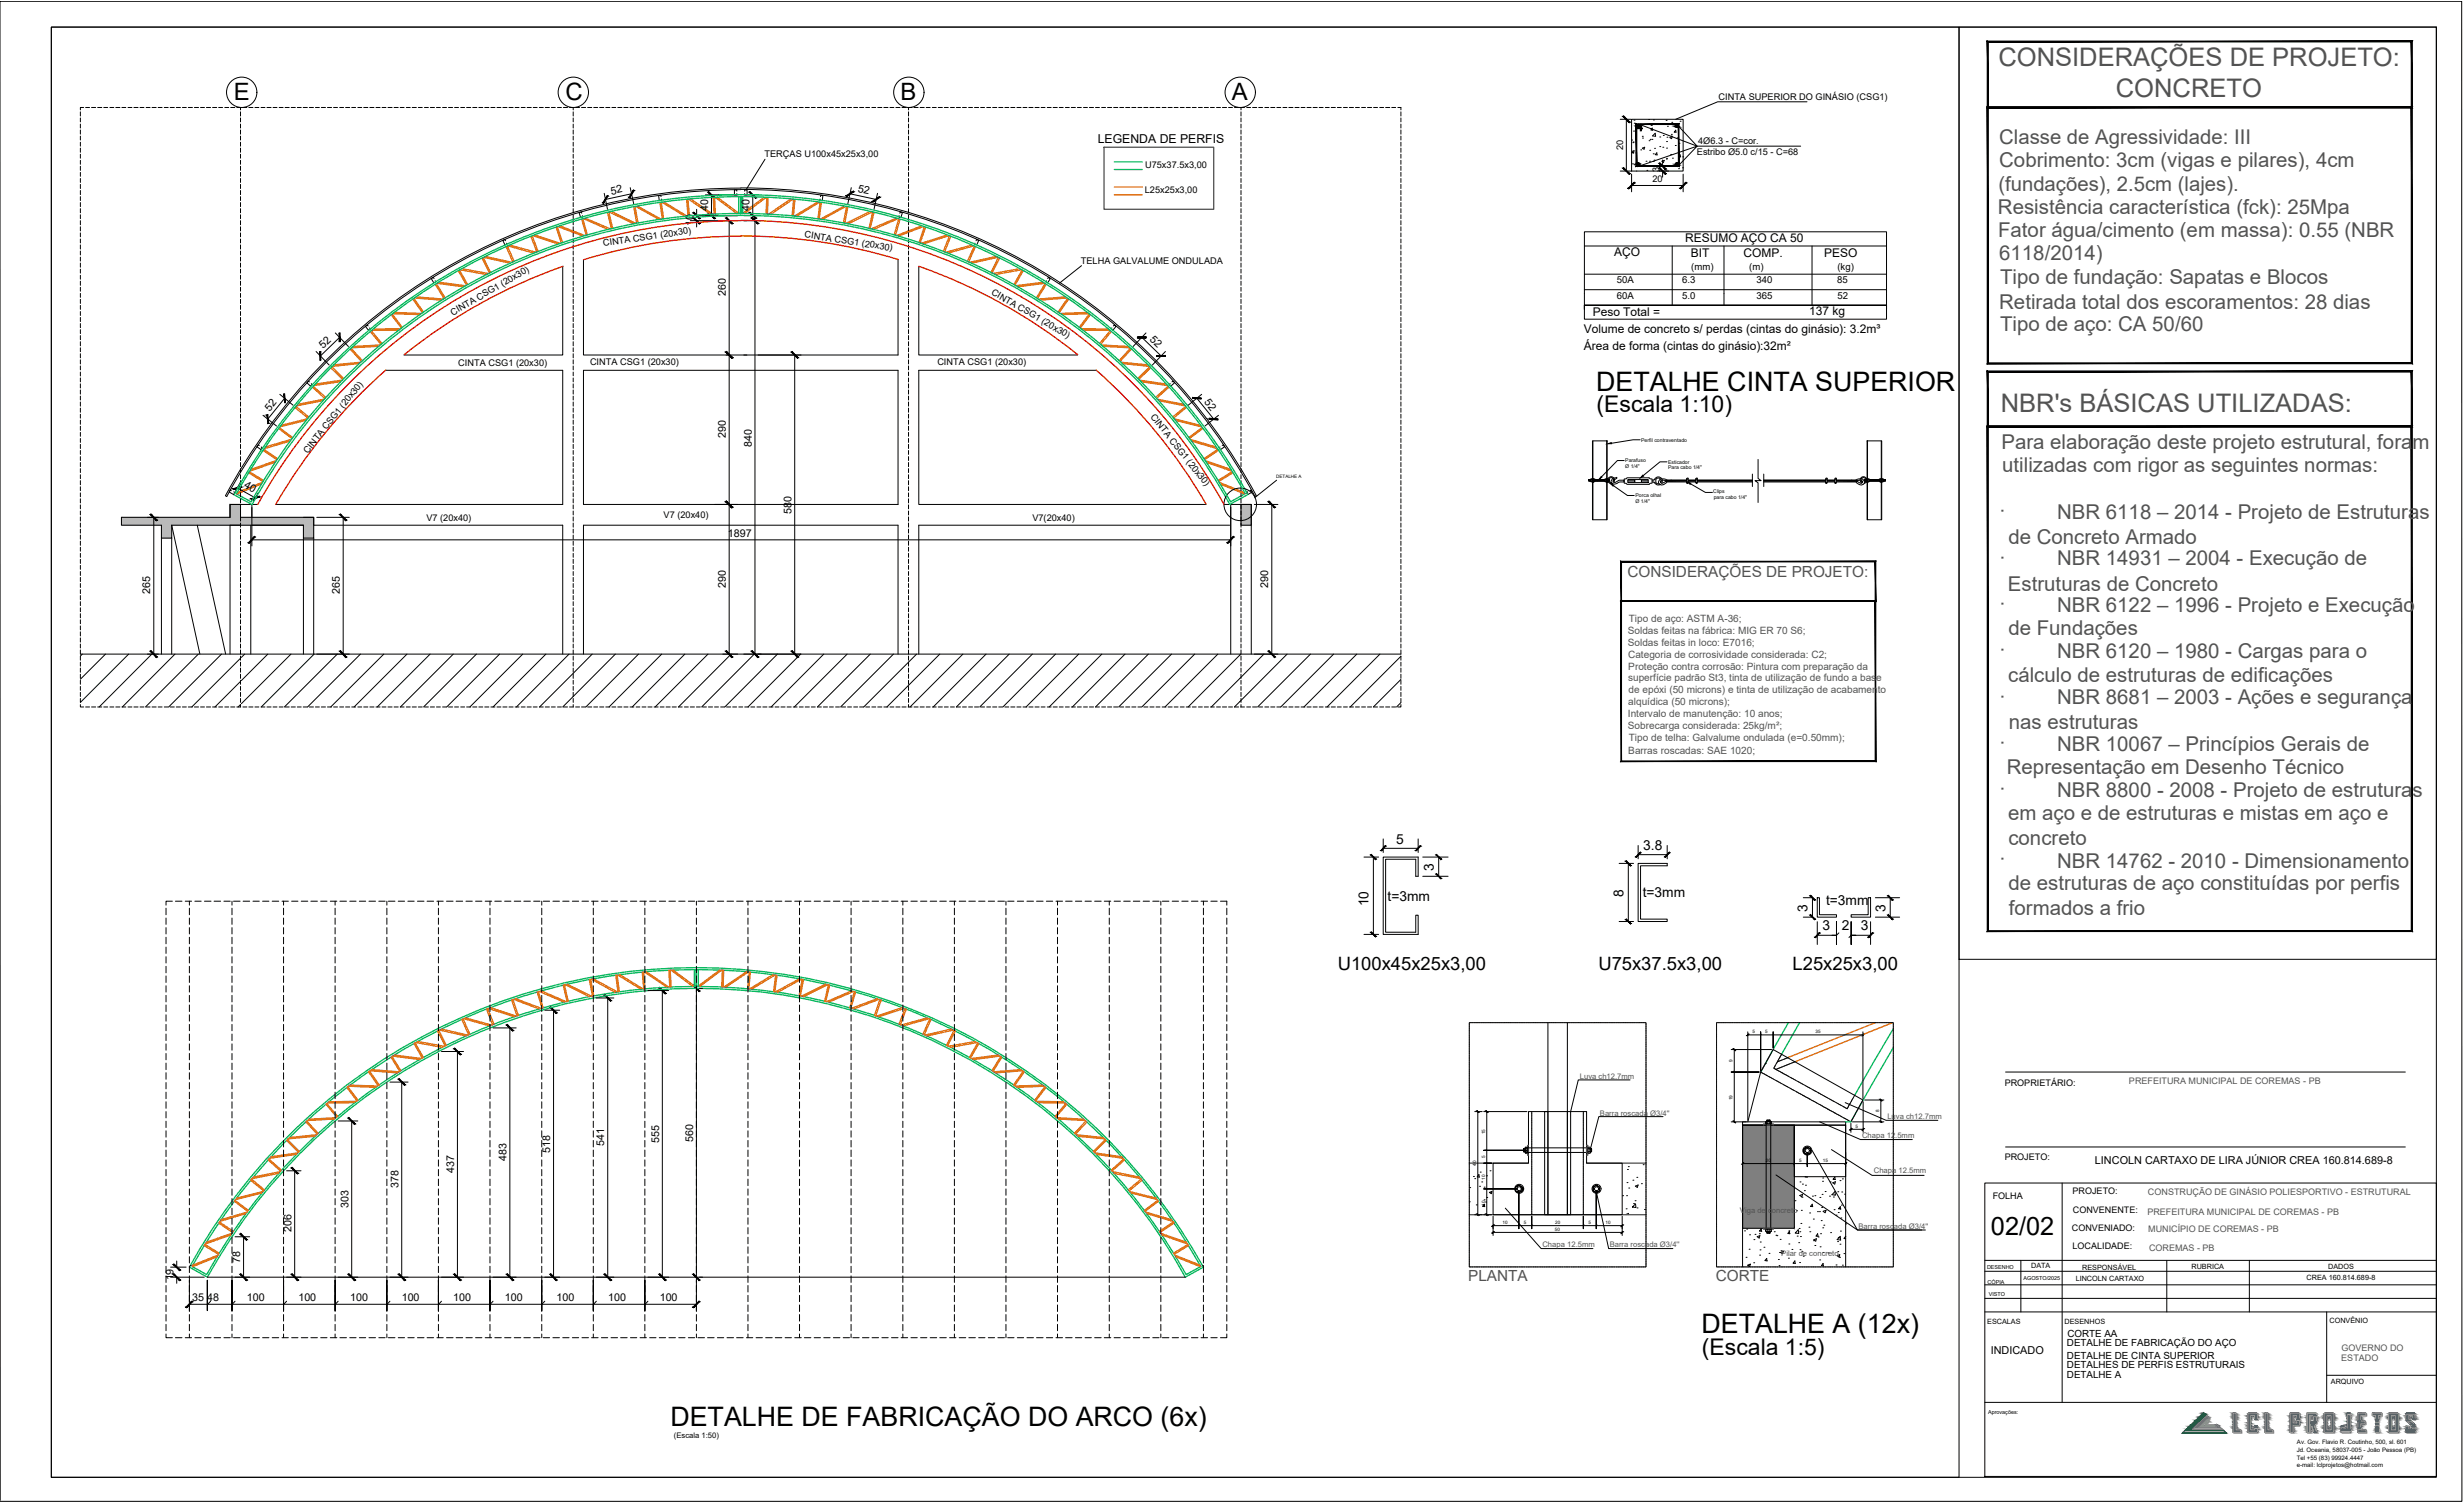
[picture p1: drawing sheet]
<svg xmlns="http://www.w3.org/2000/svg" width="477mm" height="291mm" viewBox="0 0 477 291" stroke-linecap="round" stroke-linejoin="round" font-family="sans-serif">
<defs><g id="words">
<g font-size="5.2">
<text x="309.3" y="75.7">DETALHE CINTA SUPERIOR</text>
<text x="329.7" y="258.2">DETALHE A (12x)</text>
<text x="129.9" y="276.4">DETALHE DE FABRICAÇÃO DO ARCO (6x)</text>
</g>
<g font-size="4.9" fill="#535353">
<text x="387.3" y="12.9">CONSIDERAÇÕES DE PROJETO:</text>
<text x="410" y="18.8">CONCRETO</text>
<text x="387.7" y="79.8">NBR's BÁSICAS UTILIZADAS:</text>
</g>
<text font-size="4.9" x="385.8" y="239.4">02/02</text>
<g font-size="4.6">
<text x="45.3" y="19.4">E</text>
<text x="109.6" y="19.4">C</text>
<text x="174.5" y="19.4">B</text>
<text x="238.7" y="19.4">A</text>
</g>
<g font-size="4.5">
<text x="309.4" y="79.8">(Escala 1:10)</text>
<text x="329.8" y="262.6">(Escala 1:5)</text>
</g>
<g font-size="4" fill="#535353">
<text x="387.4" y="32.4">Cobrimento: 3cm (vigas e pilares), 4cm</text>
<text x="387.2" y="41.4">Resistência característica (fck): 25Mpa</text>
<text x="387.2" y="46">Fator água/cimento (em massa): 0.55 (NBR</text>
<text x="387.4" y="50.4">6118/2014)</text>
<text x="387.4" y="59.8">Retirada total dos escoramentos: 28 dias</text>
<text x="387.6" y="55.1">Tipo de fundação: Sapatas e Blocos</text>
<text x="387.6" y="64.1">Tipo de aço: CA 50/60</text>
<text x="387.9" y="87">Para elaboração deste projeto estrutural, foram</text>
<text x="388" y="91.5">utilizadas com rigor as seguintes normas:</text>
<text x="398.7" y="100.5">NBR 6118 – 2014 - Projeto de Estruturas</text>
<text x="389.2" y="105.4">de Concreto Armado</text>
<text x="387.4" y="109.4">·</text>
<text x="398.7" y="109.5">NBR 14931 – 2004 - Execução de</text>
<text x="387.4" y="118.4">·</text>
<text x="389.1" y="114.4">Estruturas de Concreto</text>
<text x="398.7" y="118.5">NBR 6122 – 1996 - Projeto e Execução</text>
<text x="389.2" y="123.1">de Fundações</text>
<text x="387.4" y="127.4">·</text>
<text x="398.7" y="127.5">NBR 6120 – 1980 - Cargas para o</text>
<text x="387.4" y="136.4">·</text>
<text x="389.2" y="132.1">cálculo de estruturas de edificações</text>
<text x="398.7" y="136.4">NBR 8681 – 2003 - Ações e segurança</text>
<text x="389.3" y="141.3">nas estruturas</text>
<text x="387.4" y="145.3">·</text>
<text x="398.7" y="145.5">NBR 10067 – Princípios Gerais de</text>
<text x="387.4" y="154.3">·</text>
<text x="388.9" y="150">Representação em Desenho Técnico</text>
<text x="398.7" y="154.4">NBR 8800 - 2008 - Projeto de estruturas</text>
<text x="389.2" y="159">em aço e de estruturas e mistas em aço e</text>
<text x="387.4" y="167.8">·</text>
<text x="389.2" y="163.7">concreto</text>
<text x="389.2" y="172.4">de estruturas de aço constituídas por perfis</text>
<text x="398.7" y="168.3">NBR 14762 - 2010 - Dimensionamento</text>
<text x="389.3" y="177.3">formados a frio</text>
</g>
<g font-size="3.9" fill="#535353">
<text x="387.4" y="27.9">Classe de Agressividade: III</text>
<text x="387.3" y="37">(fundações), 2.5cm (lajes).</text>
<text x="387.4" y="100.4">·</text>
</g>
<g font-size="3.6">
<text x="259.2" y="188">U100x45x25x3,00</text>
<text x="309.8" y="188">U75x37.5x3,00</text>
<text x="347.4" y="188">L25x25x3,00</text>
</g>
<g font-size="3" fill="#535353">
<text x="315.4" y="111.7">CONSIDERAÇÕES DE PROJETO:</text>
<text x="284.5" y="248.3">PLANTA</text>
<text x="332.5" y="248.3">CORTE</text>
</g>
<g font-size="2.7">
<text x="270.6" y="163.4">5</text>
<text x="318.4" y="164.6">3.8</text>
<text x="277.9" y="168.7" transform="rotate(-90 277.9 168.7)">3</text>
<text x="314.6" y="173.9" transform="rotate(-90 314.6 173.9)">8</text>
<text x="318.3" y="173.8">t=3mm</text>
<text x="265.2" y="175.6" transform="rotate(-90 265.2 175.6)">10</text>
<text x="268.9" y="174.5">t=3mm</text>
<text x="350.3" y="176.7" transform="rotate(-90 350.3 176.7)">3</text>
<text x="353.9" y="175.3">t=3mm</text>
<text x="365.4" y="176.7" transform="rotate(-90 365.4 176.7)">3</text>
<text x="353.2" y="180.3">3</text>
<text x="356.9" y="180.3">2</text>
<text x="360.6" y="180.3">3</text>
</g>
<text font-size="2.4" x="212.7" y="27.7">LEGENDA DE PERFIS</text>
<g font-size="2.3">
<text x="326.6" y="46.8">RESUMO AÇO CA 50</text>
<text x="312.8" y="49.5">AÇO</text>
<text x="327.7" y="49.8">BIT</text>
<text x="337.9" y="49.7">COMP.</text>
<text x="353.5" y="49.8">PESO</text>
<text x="306.9" y="64.6">Volume de concreto s/ perdas (cintas do ginásio): 3.2m³</text>
<text x="308.7" y="61.2">Peso Total =</text>
<text x="350.6" y="61">137 kg</text>
<text x="307" y="67.8">Área de forma (cintas do ginásio):32m²</text>
</g>
<g font-size="2.1">
<text x="118.5" y="37.7" transform="rotate(-12 118.5 37.7)">52</text>
<text x="137.2" y="40.9" transform="rotate(-90 137.2 40.9)">40</text>
<text x="145.2" y="40.9" transform="rotate(-90 145.2 40.9)">40</text>
<text x="166.2" y="37.2" transform="rotate(12 166.2 37.2)">52</text>
<text x="134.4" y="43.9" transform="rotate(-90 134.4 43.9)">10</text>
<text x="140.7" y="57.4" transform="rotate(-90 140.7 57.4)">260</text>
<text x="222.7" y="65.9" transform="rotate(44 222.7 65.9)">52</text>
<text x="62.6" y="67.6" transform="rotate(-44 62.6 67.6)">52</text>
<text x="233.3" y="77.9" transform="rotate(52 233.3 77.9)">52</text>
<text x="52.3" y="79.8" transform="rotate(-52 52.3 79.8)">52</text>
<text x="140.6" y="84.9" transform="rotate(-90 140.6 84.9)">290</text>
<text x="145.7" y="86.5" transform="rotate(-90 145.7 86.5)">840</text>
<text x="47.2" y="94.4" transform="rotate(29 47.2 94.4)">40</text>
<text x="153.4" y="99.5" transform="rotate(-90 153.4 99.5)">580</text>
<text x="141.1" y="104">1897</text>
<text x="140.6" y="113.9" transform="rotate(-90 140.6 113.9)">290</text>
<text x="245.8" y="113.9" transform="rotate(-90 245.8 113.9)">290</text>
<text x="29.1" y="115.1" transform="rotate(-90 29.1 115.1)">265</text>
<text x="65.8" y="115.1" transform="rotate(-90 65.8 115.1)">265</text>
<text x="127.7" y="221.4" transform="rotate(-90 127.7 221.4)">555</text>
<text x="134.3" y="221.2" transform="rotate(-90 134.3 221.2)">560</text>
<text x="88" y="227.2" transform="rotate(-90 88 227.2)">437</text>
<text x="98.2" y="224.9" transform="rotate(-90 98.2 224.9)">483</text>
<text x="106.6" y="223.4" transform="rotate(-90 106.6 223.4)">518</text>
<text x="117.1" y="222.1" transform="rotate(-90 117.1 222.1)">541</text>
<text x="406" y="225.6">LINCOLN CARTAXO DE LIRA JÚNIOR CREA 160.814.689-8</text>
<text x="77.2" y="230.3" transform="rotate(-90 77.2 230.3)">378</text>
<text x="56.5" y="238.8" transform="rotate(-90 56.5 238.8)">206</text>
<text x="67.5" y="234" transform="rotate(-90 67.5 234)">303</text>
<text x="46.6" y="244.8" transform="rotate(-90 46.6 244.8)">78</text>
<text x="33.6" y="248.1" transform="rotate(-90 33.6 248.1)">19</text>
<text x="37.3" y="252.1">35 48</text>
<text x="47.8" y="252.1">100</text>
<text x="57.8" y="252.1">100</text>
<text x="67.9" y="252.1">100</text>
<text x="77.9" y="252.1">100</text>
<text x="87.8" y="252.1">100</text>
<text x="97.8" y="252.1">100</text>
<text x="107.9" y="252.1">100</text>
<text x="117.9" y="252.1">100</text>
<text x="127.8" y="252.1">100</text>
<text x="385.8" y="262.3">INDICADO</text>
</g>
<g font-size="1.9">
<text x="327.7" y="52.3">(mm)</text>
<text x="339" y="52.3">(m)</text>
<text x="356.1" y="52.3">(kg)</text>
<text x="313.3" y="54.9">50A</text>
<text x="313.4" y="57.9">60A</text>
<text x="326" y="54.9">6.3</text>
<text x="326" y="57.9">5.0</text>
<text x="340.4" y="57.9">365</text>
<text x="340.4" y="54.9">340</text>
<text x="356" y="54.9">85</text>
<text x="356.1" y="57.9">52</text>
<text x="400.6" y="260.9">DETALHE DE FABRICAÇÃO DO AÇO</text>
<text x="400.6" y="263.3">DETALHE DE CINTA SUPERIOR</text>
<text x="400.6" y="259.1">CORTE AA</text>
<text x="400.6" y="265.1">DETALHES DE PERFIS ESTRUTURAIS</text>
<text x="400.6" y="267">DETALHE A</text>
</g>
<g font-size="1.9" fill="#535353">
<text x="315.5" y="122.9">Soldas feitas na fábrica: MIG ER 70 S6;</text>
<text x="315.5" y="125.2">Soldas feitas in loco: E7016;</text>
<text x="315.6" y="120.5">Tipo de aço: ASTM A-36;</text>
<text x="315.5" y="127.4">Categoria de corrosividade considerada: C2;</text>
<text x="315.6" y="129.8">Proteção contra corrosão: Pintura com preparação da</text>
<text x="315.5" y="132">superfície padrão St3, tinta de utilização de fundo a base</text>
<text x="315.6" y="136.7">alquídica (50 microns);</text>
<text x="315.6" y="134.4">de epóxi (50 microns) e tinta de utilização de acabamento</text>
<text x="315.5" y="139">Intervalo de manutenção: 10 anos;</text>
<text x="315.5" y="141.3">Sobrecarga considerada: 25kg/m²;</text>
<text x="315.6" y="143.6">Tipo de telha: Galvalume ondulada (e=0.50mm);</text>
<text x="315.6" y="146">Barras roscadas: SAE 1020;</text>
</g>
<g font-size="1.8">
<text x="333" y="19.3">CINTA SUPERIOR DO GINÁSIO (CSG1)</text>
<text x="314.5" y="29.1" transform="rotate(-90 314.5 29.1)">20</text>
<text x="329.1" y="27.9">4Ø6.3 - C=cor.</text>
<text x="148.2" y="30.4">TERÇAS U100x45x25x3,00</text>
<text x="221.9" y="32.5">U75x37.5x3,00</text>
<text x="320.2" y="35.3">20</text>
<text x="321.5" y="33.2" transform="rotate(-90 321.5 33.2)">3</text>
<text x="328.8" y="30.1">Estribo Ø5.0 c/15 - C=68</text>
<text x="221.9" y="37.4">L25x25x3,00</text>
<text x="117" y="47.7" transform="rotate(-8 117 47.7)">CINTA CSG1 (20x30)</text>
<text x="155.9" y="46" transform="rotate(9 155.9 46)">CINTA CSG1 (20x30)</text>
<text x="209.5" y="51.1">TELHA GALVALUME ONDULADA</text>
<text x="192" y="57" transform="rotate(30 192 57)">CINTA CSG1 (20x30)</text>
<text x="87.8" y="61.2" transform="rotate(-30 87.8 61.2)">CINTA CSG1 (20x30)</text>
<text x="88.8" y="71">CINTA CSG1 (20x30)</text>
<text x="114.3" y="70.8">CINTA CSG1 (20x30)</text>
<text x="181.7" y="70.7">CINTA CSG1 (20x30)</text>
<text x="222.9" y="80.8" transform="rotate(51 222.9 80.8)">CINTA CSG1 (20x30)</text>
<text x="59.6" y="87.9" transform="rotate(-51 59.6 87.9)">CINTA CSG1 (20x30)</text>
<text x="82.6" y="101">V7 (20x40)</text>
<text x="128.6" y="100.4">V7 (20x40)</text>
<text x="200.1" y="101">V7(20x40)</text>
<text x="388.5" y="210.4">PROPRIETÁRIO:</text>
<text x="388.5" y="224.8">PROJETO:</text>
<text x="386.2" y="232.2">FOLHA</text>
</g>
<g font-size="1.7" fill="#545454">
<text x="412.6" y="210">PREFEITURA MUNICIPAL DE COREMAS - PB</text>
<text x="416.3" y="231.5">CONSTRUÇÃO DE GINÁSIO POLIESPORTIVO - ESTRUTURAL</text>
<text x="416.1" y="235.4">PREFEITURA MUNICIPAL DE COREMAS - PB</text>
<text x="416.3" y="238.8">MUNICÍPIO DE COREMAS - PB</text>
<text x="416.5" y="242.4">COREMAS - PB</text>
<text x="453.7" y="263.8">ESTADO</text>
<text x="453.8" y="261.7">GOVERNO DO</text>
</g>
<g font-size="1.7">
<text x="401.7" y="231.4">PROJETO:</text>
<text x="401.5" y="238.5">CONVENIADO:</text>
<text x="401.7" y="234.9">CONVENENTE:</text>
<text x="401.7" y="242">LOCALIDADE:</text>
</g>
<g font-size="1.5" fill="#535353">
<text x="306.2" y="209">Luva ch12.7mm</text>
<text x="310" y="216.2">Barra roscada Ø3/4''</text>
<text x="360.8" y="220.4">Chapa 12.5mm</text>
<text x="365.8" y="216.9">Luva ch12.7mm</text>
<text x="363.1" y="227.4">Chapa 12.5mm</text>
<text x="337.2" y="235.1">Viga de concreto</text>
<text x="360.2" y="238.1">Barra roscada Ø3/4''</text>
<text x="298.9" y="241.6">Chapa 12.5mm</text>
<text x="312" y="241.7">Barra roscada Ø3/4''</text>
<text x="345.2" y="243.3">Pilar de concreto</text>
</g>
<text font-size="1.5" x="130.6" y="278.7">(Escala 1:50)</text>
<g font-size="1.4">
<text x="393.6" y="245.8">DATA</text>
<text x="424.7" y="245.8">RUBRICA</text>
<text x="451.2" y="245.8">DADOS</text>
<text x="402.3" y="248.2">LINCOLN CARTAXO</text>
<text x="403.5" y="246.2">RESPONSÁVEL</text>
<text x="447" y="248.1">CREA 160.814.689-8</text>
<text x="385.1" y="256.5">ESCALAS</text>
<text x="400.1" y="256.5">DESENHOS</text>
<text x="451.4" y="256.4">CONVÊNIO</text>
<text x="451.7" y="268.3">ARQUIVO</text>
</g>
<g font-size="1.2">
<text x="445.1" y="281.3">Jd. Oceania, 58037-005 - João Pessoa (PB)</text>
<text x="445.1" y="279.9">Av. Gov. Flavio R. Coutinho, 500, sl. 601</text>
<text x="445.1" y="282.8">Tel +55 (83) 99924.4447</text>
<text x="445.1" y="284.2">e-mail: lclprojetos@hotmail.com</text>
</g>
<g font-size="1.1">
<text x="385.1" y="245.9">DESENHO</text>
<text x="385.2" y="248.8">CÓPIA</text>
<text x="385.4" y="251">VISTO</text>
<text x="392.1" y="248">AGOSTO/2025</text>
<text x="385.3" y="273.9">Aprovações:</text>
</g>
<g font-size="1">
<text x="315" y="89.6">Parafuso</text>
<text x="318.1" y="85.6">Perfil contraventado</text>
<text x="323.3" y="89.8">Esticador</text>
<text x="315" y="90.7">Ø 1/4&quot;</text>
<text x="323.3" y="91">Para cabo 1/4&quot;</text>
<text x="332" y="95.5">Clips</text>
<text x="316.9" y="96.4">Porca olhal</text>
<text x="316.9" y="97.5">Ø 1/4&quot;</text>
<text x="332.1" y="96.7">para cabo 1/4&quot;</text>
</g>
<g font-size=".9">
<text x="247.3" y="92.7">DETALHE A</text>
<text x="339.6" y="200.2">5</text>
<text x="342.1" y="200.2">5</text>
<text x="351.8" y="200.2">35</text>
<text x="335.7" y="205.8" transform="rotate(-90 335.7 205.8)">9</text>
<text x="335.7" y="213.2" transform="rotate(-90 335.7 213.2)">19</text>
<text x="364.2" y="215.6" transform="rotate(-90 364.2 215.6)">8</text>
<text x="287.8" y="219.8" transform="rotate(-90 287.8 219.8)">15</text>
<text x="359.6" y="218.5">5</text>
<text x="286.1" y="225.8" transform="rotate(-90 286.1 225.8)">40</text>
<text x="287.8" y="224.5" transform="rotate(-90 287.8 224.5)">5</text>
<text x="342.2" y="225.1">20</text>
<text x="348.7" y="225.1">5</text>
<text x="353.3" y="225.1">15</text>
<text x="287.8" y="233.6" transform="rotate(-90 287.8 233.6)">10</text>
<text x="287.8" y="228.6" transform="rotate(-90 287.8 228.6)">10</text>
<text x="291.2" y="237.2">10</text>
<text x="295.3" y="237.2">5</text>
<text x="301.3" y="238.5">50</text>
<text x="301.4" y="237.2">20</text>
<text x="307.8" y="237.2">5</text>
<text x="311.1" y="237.2">10</text>
</g>
</g></defs>
<!-- layer: PDF_PDF11_Solid Fills -->
<g fill="#b9b9b9" stroke="#b9b9b9" stroke-width=".19">
<path d="M44.6 97.7l2 2.5v-2.5zM44.6 97.7l2 2.5h-2z"/>
<path d="M23.5 100.2l23.1 1.6v-1.6zM23.5 100.2l23.1 1.6h-23.1z"/>
<path d="M31.3 101.8l2 2.5v-2.5zM31.3 101.8l2 2.5h-2z"/>
<path d="M46.6 100.2l14.2 1.6v-1.6zM46.6 100.2l14.2 1.6h-14.2z"/>
<path d="M58.8 101.8l2 2.5v-2.5zM58.8 101.8l2 2.5h-2z"/>
<path d="M240.5 97.7l2 4.1v-4.1zM240.5 97.7l2 4.1h-2z"/>
</g>
<g fill="#000" stroke="#000" stroke-width=".19">
<path d="M117.6 38h.3l-.9 1.3zM117.6 38h.3zM122.7 36.9h.2l-.8 1.3zM122.8 36.8l.1 .1h-.2zM137.2 37.3h.3l1.1 1zM137.3 37.1l.2 .2h-.3zM145.2 37.3h.3l1.1 1zM145.3 37.1l.2 .2h-.3zM164.3 37.9l.8-.7h.4zM165.1 37.2l.3-.2 .1 .2zM169.4 39l.8-.8h.4zM170.2 38.2l.2-.1 .2 .1z"/>
<path d="M314.5 22.6h.2l1.1 1.1zM314.5 32.6h.2l1.1 1.1zM314.6 22.4l.1 .2h-.2zM314.5 32.6l.1-.1 .1 .1zM316.6 35.4h.2l-1 1.1zM316.7 35.3l.1 .1h-.2zM317.5 31.5l.1 .1zM317.3 31.6l.2-.1zM317.3 24.2l.2-.1zM317.5 24.1l.1 .1zM321.5 32.6h.3l1 1.1zM321.5 31.7h.3l1 1z"/>
<path d="M321.5 32.6l.1-.1 .2 .1zM321.5 31.7l.1-.2 .2 .2zM324.8 24.2h.2zM325 24.2h.1zM325 31.6h.1zM324.9 31.6h.1zM326.6 35.4h.3l-1.1 1.1zM326.6 35.4l.1-.1 .2 .1zM134.3 42.2h.3l1 1.1zM134.3 41.2h.3l1 1.1zM134.5 42.1l.1 .1h-.3zM134.5 41.1l.1 .1h-.3z"/>
<path d="M137.2 41.2h.3l1.1 1.1zM137.3 41.1l.2 .1h-.3zM140.7 42.2h.2l1.1 1.1zM140.8 42.1l.1 .1h-.2zM145.2 41.2h.3l1.1 1.1zM145.3 41.1l.2 .1h-.3zM145.6 42.2h.3l1.1 1.1zM145.8 42.1l.1 .1h-.3zM55 76.3h.2l.1 1.7zM55 76.3h.2zM140.6 68.2h.3l1 1.1zM140.7 68.2h.2l1.1 1.1z"/>
<path d="M140.8 68.1l.1 .1h-.3zM140.8 68.1l.1 .1h-.2zM153.4 68.2h.2l1.1 1.1zM153.5 68.1l.1 .1h-.2zM220.4 65.3h1.7v.1zM220.4 65.3h1.7zM224.2 68.9h1.6v.1zM224.2 68.9h1.6zM231.1 77l1.5 .2h-1.5zM231.1 77.2h1.7zM29.1 99.7h.3l1 1.1zM29.3 99.6l.1 .1h-.3z"/>
<path d="M45.8 94.7l.4-.3h.6zM46.2 94.4l.6-.2v.2zM49.3 96.6l.4-.3h.6zM49.7 96.3l.6-.2v.2zM51.7 80.4h.2l.2 1.6zM51.7 80.4l.2-.1zM65.8 99.7h.3l1 1.1zM66 99.6l.1 .1h-.3zM140.6 97.2h.3l1 1.1zM140.8 97.1l.1 .1h-.3zM234.3 81.2h1.8zM234.4 81l1.4 .2h-1.5z"/>
<path d="M245.8 97.2h.2l1.1 1.1zM245.9 97.1l.1 .1h-.2zM310.3 92.3l.1 .2-.5 .4zM311.6 86l.7-.2v.2zM312.1 93.7l.6 .3-.1 .2zM318.3 92.1l.2 .1-.6 .4zM327 93.4l.7 .2-.2 .3zM49.2 104.1h.2l-1 1.1zM49.3 103.9l.1 .2h-.2zM238.9 104.1h.2l-1 1.1zM238.9 104.1l.1-.2 .1 .2zM29.1 126.2h.3l1 1.1z"/>
<path d="M29.3 126.1l.1 .1h-.3zM65.8 126.2h.3l1 1.1zM66 126.1l.1 .1h-.3zM140.6 126.2h.3l1 1.1zM140.8 126.1l.1 .1h-.3zM145.6 126.2h.3l1.1 1.1zM145.8 126.1l.1 .1h-.3zM153.4 126.2h.2l1.1 1.1zM153.5 126.1l.1 .1h-.2zM245.8 126.2h.2l1.1 1.1zM245.9 126.1l.1 .1h-.2zM265.6 165.7h.2l.9 .8z"/>
<path d="M265.6 165.7h.2zM268.4 164h.2l-.8 .8zM268.4 164h.2zM275.1 164h.2l-.8 .8zM275.2 163.9l.1 .1h-.2zM278.3 165.7h.2l.8 .8zM278.3 169.4h.2l.8 .8zM278.3 165.7h.2zM278.3 169.4h.2zM315 166.9h.3l.8 .8zM315 178.2h.3l.8 .7zM315 166.9h.3z"/>
<path d="M315.2 178.1l.1 .1h-.3zM317.8 165.2h.2l-.8 .8zM317.9 165.1l.1 .1h-.2zM323.4 165.2h.2l-.8 .8zM323.5 165.1l.1 .1h-.2zM350.8 173.6h.2l.7 .8zM350.8 177.3h.2l.7 .8zM350.9 173.5l.1 .1h-.2zM350.9 177.2l.1 .1h-.2zM365.8 173.6h.2l.8 .8zM365.8 177.3h.2l.8 .8zM365.9 173.5l.1 .1h-.2z"/>
<path d="M365.9 177.2l.1 .1h-.2zM98.2 198.6h.2l1.1 1.1zM98.3 198.5l.1 .1h-.2zM106.6 195.2h.2l1.1 1.1zM106.7 195.1l.1 .1h-.2zM117.1 192.8h.2l1.1 1.1zM117.2 192.7l.1 .1h-.2zM127.7 191.4h.3l1 1.1zM127.8 191.3l.2 .1h-.3zM134.3 191h.2l1.1 1zM134.4 190.8l.1 .2h-.2zM265.6 180.7h.3l.8 .7z"/>
<path d="M265.7 180.6l.2 .1h-.3zM352.5 180.8h.2l-.8 .8zM352.5 180.8h.2zM362.8 180.8h.2l-.8 .8zM362.8 180.8h.2zM67.5 216.7h.2l1.1 1.1zM67.6 216.5l.1 .2h-.2zM77.2 209.1h.3l1 1.1zM77.2 209.1l.1-.1 .2 .1zM88 203.2h.2l1.1 1.1zM88.1 203.1l.1 .1h-.2zM286.2 215.3l.4 .2z"/>
<path d="M288 215.3l.3 .2zM335.9 217.3l.4 .2zM335.9 203.2l.4 .3zM338.8 200.4l-.3 .3zM338.8 200.4l-.2 .3zM358.5 218.9l.3-.2zM358.8 218.7l-.2 .2zM361.1 200.4l-.2 .3zM360.9 218.9l.3-.2zM361.2 218.7l-.3 .2zM364.3 217.2l.4 .3zM364.3 213l.4 .3z"/>
<path d="M46.5 239.1h.3l1.1 1.1zM46.7 239l.1 .1h-.3zM56.5 226.3h.2l1.1 1.1zM56.6 226.2l.1 .1h-.2zM286.2 235.2l.4 .3zM288 235.2l.3 .3zM289.4 238.7l-.2 .2zM289.4 238.7l-.1 .2zM289.2 237.6l.3-.2zM289.5 237.4l-.3 .2zM314.5 237.4l-.3 .2zM314.5 238.7l-.3 .2z"/>
<path d="M337.8 225.3l-.2 .3zM357.8 225.3l-.3 .3zM357.8 225.3l-.2 .3zM33.6 246.9h.2l1.1 1.1zM33.6 245h.2l1.1 1.1zM33.7 246.8l.1 .1h-.2zM33.7 244.9l.1 .1h-.2zM37.1 252.2h.2l-1 1.1zM37.2 252.1l.1 .1h-.2zM46.5 246.9h.3l1.1 1.1zM46.7 246.8l.1 .1h-.3zM56.5 246.9h.2l1.1 1.1z"/>
<path d="M56.6 246.8l.1 .1h-.2zM67.5 246.9h.2l1.1 1.1zM67.6 246.8l.1 .1h-.2zM77.2 246.9h.3l1 1.1zM77.3 246.8l.2 .1h-.3zM88 246.9h.2l1.1 1.1zM88.1 246.8l.1 .1h-.2zM98.2 246.9h.2l1.1 1.1zM98.3 246.8l.1 .1h-.2zM106.6 246.9h.2l1.1 1.1zM106.7 246.8l.1 .1h-.2zM117.1 246.9h.2l1.1 1.1z"/>
<path d="M117.2 246.8l.1 .1h-.2zM127.7 246.9h.3l1 1.1zM127.7 246.9l.1-.1 .2 .1zM134.3 246.9h.2l1.1 1.1zM134.4 246.8l.1 .1h-.2zM135.4 252.2h.2l-1.1 1.1zM135.5 252.1l.1 .1h-.2z"/>
<path d="M117.6 38l-.8 1.3h.2zM116.8 39.3h.2l-.1 .1z"/>
<path d="M122.7 36.9l-.8 1.3h.2zM121.9 38.2h.2z"/>
<path d="M137.2 37.3l1.1 1h.3zM138.3 38.3h.3l-.2 .1z"/>
<path d="M145.2 37.3l1.1 1h.3zM146.3 38.3h.3l-.2 .1z"/>
<path d="M164 37.9h.3l.8-.7zM164 37.9h.3l-.3 .2z"/>
<path d="M169 39h.4l.8-.8zM169 39h.4l-.3 .2z"/>
<path d="M314.5 22.6l1.1 1.1h.2zM315.6 23.7h.2l-.1 .1z"/>
<path d="M314.5 32.6l1.1 1.1h.2zM315.6 33.7h.2l-.1 .1z"/>
<path d="M316.6 35.4l-1.1 1.1h.3zM315.5 36.5h.3l-.2 .1z"/>
<path d="M317.3 31.6l.2 .1zM317.3 31.6l.2 .1h-.3z"/>
<path d="M317.2 31.7l.3 .1v-.1zM317.2 31.7l.3 .1h-.3zM317.2 31.8h.3zM317.2 31.8h.3z"/>
<path d="M317.3 24.2l.2 .1zM317.2 24.3h.3z"/>
<path d="M317.2 24.3l.3 .1v-.1zM317.2 24.3l.3 .1h-.3zM317.2 24.4h.3zM317.2 24.4h.3z"/>
<path d="M317.5 31.6l.2 .1zM317.5 31.6l.2 .1z"/>
<path d="M317.3 32h.3zM317.3 32l.2 .1z"/>
<path d="M317.3 24.6h.3zM317.3 24.6l.2 .1z"/>
<path d="M317.5 24.2l.2 .1zM317.5 24.2l.2 .1z"/>
<path d="M317.5 31.7l.2 .1zM317.5 31.7l.2 .1h-.2z"/>
<path d="M317.2 32h.5zM317.2 32h.4zM317.3 32h.3zM317.3 32h.3z"/>
<path d="M317.2 24.5l.4 .1 .1-.1zM317.2 24.5l.4 .1zM317.3 24.6h.3zM317.3 24.6h.3z"/>
<path d="M317.5 24.3l.2 .1zM317.5 24.3l.2 .1h-.2z"/>
<path d="M317.2 31.8l.5 .2v-.2zM317.2 31.8l.5 .2h-.5zM317.2 32h.5zM317.2 32h.5z"/>
<path d="M317.2 24.4l.5 .1v-.1zM317.2 24.4l.5 .1h-.5zM317.2 24.5h.5zM317.2 24.5h.5z"/>
<path d="M317.9 24l.2 1.4v-1.4zM317.9 24l.2 1.4h-.2z"/>
<path d="M317.1 24.8l1.2 .1v-.1zM317.1 24.8l1.2 .1h-1.2z"/>
<path d="M321.5 32.6l1.1 1.1h.2zM322.6 33.7h.2l-.1 .1z"/>
<path d="M321.5 31.7l1.1 1h.2zM322.6 32.7h.2l-.1 .2z"/>
<path d="M324.8 24.2l.2 .1v-.1zM324.8 24.2l.2 .1h-.3z"/>
<path d="M324.7 24.3l.3 .1v-.1zM324.7 24.3l.3 .1h-.3zM324.7 24.4h.3zM324.7 24.4h.3z"/>
<path d="M324.9 31.6l.1 .1zM324.9 31.6l.1 .1h-.2z"/>
<path d="M324.8 31.7l.2 .1v-.1zM324.8 31.7l.2 .1h-.3zM324.7 31.8h.3zM324.7 31.8h.3z"/>
<path d="M324.8 24.6h.3zM324.8 24.6l.2 .1z"/>
<path d="M325 24.2l.2 .1zM325 24.2l.2 .1h-.2z"/>
<path d="M325 31.6l.2 .1zM325 31.6l.2 .1h-.2z"/>
<path d="M324.9 32h.2zM324.9 32l.1 .1z"/>
<path d="M324.7 24.6h.5zM324.7 24.6h.4zM324.8 24.6h.3zM324.8 24.6h.3z"/>
<path d="M325 24.3l.2 .1zM325 24.3l.2 .1h-.2z"/>
<path d="M325 31.7l.2 .1zM325 31.7l.2 .1h-.2z"/>
<path d="M324.8 32h.4zM324.8 32h.3zM324.9 32h.2zM324.9 32h.2z"/>
<path d="M324.7 24.4l.5 .2v-.2zM324.7 24.4l.5 .2h-.5zM324.7 24.6h.5zM324.7 24.6h.5z"/>
<path d="M324.7 31.8l.5 .2v-.2zM324.7 31.8l.5 .2h-.4zM324.8 32h.4zM324.8 32h.4z"/>
<path d="M326.6 35.4l-1.1 1.1h.3zM325.5 36.5h.3l-.1 .1z"/>
<path d="M134.3 42.2l1.1 1.1h.2zM135.4 43.3h.2l-.1 .1z"/>
<path d="M134.3 41.2l1.1 1.1h.2zM135.4 42.3h.2l-.1 .1z"/>
<path d="M137.2 41.2l1.1 1.1h.3zM138.3 42.3h.3l-.2 .1z"/>
<path d="M140.7 42.2l1 1.1h.3zM141.7 43.3h.3l-.1 .1z"/>
<path d="M145.2 41.2l1.1 1.1h.3zM146.3 42.3h.3l-.2 .1z"/>
<path d="M145.6 42.2l1.1 1.1h.3zM146.7 43.3h.3l-.1 .1z"/>
<path d="M55.2 78h.1zM55 76.3l.3 1.7h-.1z"/>
<path d="M62 68.1l.1 1.7 .1-1.7zM62 68.1l.1 1.7h-.1z"/>
<path d="M65.7 64.5l.2 1.7v-1.7zM65.7 64.5l.2 1.7h-.2z"/>
<path d="M140.6 68.2l1.1 1.1h.2zM141.7 69.3h.2l-.1 .1z"/>
<path d="M140.7 68.2l1 1.1h.3zM141.7 69.3h.3l-.1 .1z"/>
<path d="M153.4 68.2l1 1.1h.3zM154.4 69.3h.3l-.1 .1z"/>
<path d="M220.4 65.3v.1h1.7zM220.4 65.4h1.7z"/>
<path d="M224.2 68.9v.1h1.6zM224.2 69h1.6z"/>
<path d="M231.1 77.2h1.7zM231.3 77.2h1.5l-.1 .1z"/>
<path d="M29.1 99.7l1.1 1.1h.2zM30.2 100.8h.2l-.1 .1z"/>
<path d="M45.2 94.7h.6l.4-.3zM45.2 94.7h.6l-.6 .2z"/>
<path d="M48.6 96.6h.7l.4-.3zM48.6 96.6h.7l-.6 .2z"/>
<path d="M51.7 80.4l.2 1.6h.2zM51.9 82h.2z"/>
<path d="M65.8 99.7l1.1 1.1h.2zM66.9 100.8h.2l-.1 .1z"/>
<path d="M140.6 97.2l1.1 1.1h.2zM141.7 98.3h.2l-.1 .1z"/>
<path d="M140.6 97.2l1.1 1.1h.2zM141.7 98.3h.2l-.1 .1z"/>
<path d="M140.8 97.1l-.2 .1h.3zM140.6 97.2h.3l1 1.1z"/>
<path d="M234.3 81.2h1.8zM234.5 81.2h1.6l-.1 .2z"/>
<path d="M245.8 97.2l1.1 1.1h.2zM246.9 98.3h.2l-.1 .1z"/>
<path d="M49.2 104.1l-1.1 1.1h.3zM48.1 105.2h.3l-.1 .1z"/>
<path d="M238.9 104.1l-1.1 1.1h.3zM237.8 105.2h.3l-.1 .1z"/>
<path d="M29.1 126.2l1.1 1.1h.2zM30.2 127.3h.2l-.1 .1z"/>
<path d="M65.8 126.2l1.1 1.1h.2zM66.9 127.3h.2l-.1 .1z"/>
<path d="M140.6 126.2l1.1 1.1h.2zM141.7 127.3h.2l-.1 .1z"/>
<path d="M145.6 126.2l1.1 1.1h.3zM146.7 127.3h.3l-.1 .1z"/>
<path d="M153.4 126.2l1 1.1h.3zM154.4 127.3h.3l-.1 .1z"/>
<path d="M245.8 126.2l1.1 1.1h.2zM246.9 127.3h.2l-.1 .1z"/>
<path d="M265.6 165.7l.8 .8h.3zM266.4 166.5h.3l-.1 .1z"/>
<path d="M268.4 164l-.8 .8h.2zM267.6 164.8h.2z"/>
<path d="M275.1 164l-.8 .8h.2zM274.3 164.8h.2z"/>
<path d="M278.3 165.7l.8 .8h.2zM279.1 166.5h.2l-.1 .1z"/>
<path d="M278.3 169.4l.8 .8h.2zM279.1 170.2h.2z"/>
<path d="M315 166.9l.9 .8h.2zM315.9 167.7h.2z"/>
<path d="M315 178.2l.9 .7h.2zM315.9 178.9h.2l-.1 .2z"/>
<path d="M317 166h.2l.6-.8zM317 166h.2z"/>
<path d="M323.4 165.2l-.8 .8h.2zM322.6 166h.2z"/>
<path d="M350.8 173.6l.7 .8h.2zM351.5 174.4h.2z"/>
<path d="M350.8 177.3l.7 .8h.2zM351.5 178.1h.2v.1z"/>
<path d="M365.8 173.6l.8 .8h.2zM366.6 174.4h.2z"/>
<path d="M365.8 177.3l.8 .8h.2zM366.6 178.1h.2l-.1 .1z"/>
<path d="M98.2 198.6l1 1.1h.3zM99.2 199.7h.3l-.1 .1z"/>
<path d="M106.6 195.2l1.1 1.1h.2zM107.7 196.3h.2l-.1 .1z"/>
<path d="M117.1 192.8l1.1 1.1h.2zM118.2 193.9h.2l-.1 .1z"/>
<path d="M127.7 191.4l1.1 1.1h.2zM128.8 192.5h.2l-.1 .1z"/>
<path d="M134.3 191l1.1 1h.2zM135.4 192h.2l-.1 .2z"/>
<path d="M265.6 180.7l.8 .7h.3zM266.4 181.4h.3l-.1 .2z"/>
<path d="M352.5 180.8l-.8 .8h.2zM351.7 181.6h.2z"/>
<path d="M362.8 180.8l-.8 .8h.2zM362 181.6h.2z"/>
<path d="M67.5 216.7l1.1 1.1h.2zM68.6 217.8h.2l-.1 .1z"/>
<path d="M77.2 209.1l1.1 1.1h.2zM78.3 210.2h.2l-.1 .1z"/>
<path d="M88 203.2l1.1 1.1h.2zM89.1 204.3h.2l-.1 .1z"/>
<path d="M46.5 239.1l1.1 1.1h.3zM47.6 240.2h.3l-.1 .1z"/>
<path d="M56.5 226.3l1 1.1h.3zM57.5 227.4h.3l-.1 .1z"/>
<path d="M33.6 246.9l1.1 1.1h.2zM34.7 248h.2l-.1 .2z"/>
<path d="M33.6 245l1.1 1.1h.2zM34.7 246.1h.2l-.1 .1z"/>
<path d="M36 253.3h.3l.8-1.1zM36 253.3h.3l-.1 .1z"/>
<path d="M46.5 246.9l1.1 1.1h.3zM47.6 248h.3l-.1 .2z"/>
<path d="M56.5 246.9l1 1.1h.3zM57.5 248h.3l-.1 .2z"/>
<path d="M67.5 246.9l1.1 1.1h.2zM68.6 248h.2l-.1 .2z"/>
<path d="M77.2 246.9l1.1 1.1h.2zM78.3 248h.2l-.1 .2z"/>
<path d="M88 246.9l1.1 1.1h.2zM89.1 248h.2l-.1 .2z"/>
<path d="M98.2 246.9l1 1.1h.3zM99.2 248h.3l-.1 .2z"/>
<path d="M106.6 246.9l1.1 1.1h.2zM107.7 248h.2l-.1 .2z"/>
<path d="M117.1 246.9l1.1 1.1h.2zM118.2 248h.2l-.1 .2z"/>
<path d="M127.7 246.9l1.1 1.1h.2zM128.8 248h.2l-.1 .2z"/>
<path d="M134.3 246.9l1.1 1.1h.2zM135.4 248h.2l-.1 .2z"/>
<path d="M134.3 253.3h.2l.9-1.1zM134.3 253.3h.2l-.1 .1z"/>
</g>
<path d="M337.7 218l10 20v-20zM337.7 218l10 20h-10z" fill="#7f7f7f" stroke="#7f7f7f" stroke-width=".19"/>
<!-- layer: PDF_LOGO LCL -->
<g fill="#a8a9aa" stroke="#a8a9aa" stroke-width=".19">
<path d="M427 273.9h.1z"/>
<path d="M427.8 275.3h.1z"/>
<path d="M429.5 276.1h.1z"/>
<path d="M425.4 276.6h.8z"/>
<path d="M426.6 276.4h.1z"/>
<path d="M466.7 273.9l1.3 .1zM466.6 274h1.4z"/>
<path d="M466.6 274h1.5zM466.5 274h1.6z"/>
<path d="M466.5 274l1.7 .1zM466.5 274l1.7 .1h-1.8z"/>
<path d="M463.3 273.9l1.4 .1zM463.2 274h1.5z"/>
<path d="M463.2 274h1.7zM463.1 274h1.8z"/>
<path d="M463.1 274l1.8 .1zM463.1 274l1.8 .1z"/>
<path d="M450.8 273.9l1.5 .1zM450.7 274h1.6z"/>
<path d="M450.7 274h1.7zM450.6 274h1.8z"/>
<path d="M450.6 274l1.8 .1zM450.6 274l1.8 .1z"/>
<path d="M436.1 273.9l1.4 .1zM435.9 274h1.6z"/>
<path d="M435.9 274h1.7zM435.9 274h1.7z"/>
<path d="M435.9 274l1.7 .1zM435.9 274l1.7 .1h-1.8z"/>
<path d="M444 273.9l1.6 .1zM444 273.9l1.6 .1z"/>
<path d="M444 274h1.7zM444 274h1.7z"/>
<path d="M444 274h1.7zM444 274h1.7z"/>
<path d="M444 274l1.8 .1zM444 274l1.8 .1z"/>
<path d="M447.3 273.9l1.6 .1zM447.3 273.9l1.6 .1z"/>
<path d="M447.3 274h1.6zM447.3 274h1.6z"/>
<path d="M447.3 274h1.7zM447.3 274h1.7z"/>
<path d="M447.3 274l1.7 .1zM447.3 274l1.7 .1z"/>
<path d="M459.9 273.9l1.8 .1zM459.9 273.9l1.8 .1z"/>
<path d="M457.1 273.9l1.5 .1zM457.1 273.9l1.5 .1z"/>
<path d="M439.1 273.9l.6 .2v-.2zM439.1 273.9l.6 .2h-.6z"/>
<path d="M432.9 273.9l.6 .2v-.2zM432.9 273.9l.6 .2h-.6z"/>
<path d="M455 273.9l.6 .2v-.2zM455 273.9l.6 .2h-.6z"/>
<path d="M439.1 274.1l.6 .1v-.1zM439.1 274.1l.6 .1h-.6z"/>
<path d="M432.9 274.1l.6 .1v-.1zM432.9 274.1l.6 .1h-.6z"/>
<path d="M457.1 274l1.5 .1zM457.1 274l1.5 .1z"/>
<path d="M463 274.1l1.9 .1v-.1zM463 274.1l1.9 .1h-1.9z"/>
<path d="M450.6 274.1l1.9 .1-.1-.1zM450.6 274.1l1.9 .1h-1.9z"/>
<path d="M444 274.1h1.8zM444 274.1h1.8z"/>
<path d="M444 274.1l1.8 .1v-.1zM444 274.1l1.8 .1h-1.8z"/>
<path d="M435.8 274.1l1.8 .1v-.1zM435.8 274.1l1.8 .1h-1.8z"/>
<path d="M447.3 274.1h1.8zM447.3 274.1h1.8z"/>
<path d="M447.3 274.1l1.8 .1v-.1zM447.3 274.1l1.8 .1h-1.8z"/>
<path d="M457.1 274.1l1.5 .1zM457.1 274.1l1.5 .1z"/>
<path d="M459.9 274l1.8 .2v-.2zM459.9 274l1.8 .2h-1.8z"/>
<path d="M466.4 274.1l1.8 .1v-.1zM466.4 274.1l1.8 .1h-1.8z"/>
<path d="M466.4 274.2l1.8 .1zM466.4 274.2l1.8 .1z"/>
<path d="M463 274.2l1.9 .1zM463 274.2l1.9 .1z"/>
<path d="M450.6 274.2l1.9 .1zM450.6 274.2l1.9 .1z"/>
<path d="M435.8 274.2l1.8 .1zM435.8 274.2l1.8 .1z"/>
<path d="M455 274.1l.6 .1v-.1zM455 274.1l.6 .1h-.6z"/>
<path d="M447.3 274.2l1.8 .1zM447.3 274.2l1.8 .1z"/>
<path d="M444 274.2l1.8 .1zM444 274.2l1.8 .1z"/>
<path d="M455 274.2l.6 .1zM455 274.2l.6 .1z"/>
<path d="M435.8 274.3h1.8zM435.8 274.3h1.8z"/>
<path d="M463 274.3l1.9 .1zM463 274.3l1.9 .1z"/>
<path d="M450.6 274.3l1.9 .1zM450.6 274.3l1.9 .1z"/>
<path d="M466.4 274.3l1.8 .1zM466.4 274.3l1.8 .1z"/>
<path d="M447.3 274.3h1.8zM447.3 274.3h1.8z"/>
<path d="M444 274.3h1.8zM444 274.3h1.8z"/>
<path d="M439.1 274.2l.6 .1zM439.1 274.2l.6 .1z"/>
<path d="M432.9 274.2l.6 .1zM432.9 274.2l.6 .1z"/>
<path d="M457.1 274.2l1.5 .1zM457.1 274.2l1.5 .1z"/>
<path d="M435.8 274.3l1.8 .1v-.1zM435.8 274.3l1.8 .1h-1.8z"/>
<path d="M447.3 274.3l1.8 .1zM447.3 274.3l1.8 .1z"/>
<path d="M444 274.3l1.8 .1v-.1zM444 274.3l1.8 .1h-1.8z"/>
<path d="M457.1 274.3l1.5 .1zM457.1 274.3l1.5 .1z"/>
<path d="M459.9 274.2l1.8 .2v-.2zM459.9 274.2l1.8 .2h-1.8z"/>
<path d="M463 274.4h1.9zM463 274.4h1.9z"/>
<path d="M450.6 274.4h1.9zM450.6 274.4h1.9z"/>
<path d="M466.4 274.4h1.8zM466.4 274.4h1.8z"/>
<path d="M457.1 274.4h1.5zM457.1 274.4h1.5z"/>
<path d="M459.9 274.4h1.8zM459.9 274.4h1.8z"/>
<path d="M447.3 274.4h1.8zM447.3 274.4h1.8z"/>
<path d="M444 274.4h1.8zM444 274.4h1.8z"/>
<path d="M445.2 274.4l.6 .1zM445.2 274.4l.6 .1z"/>
<path d="M444 274.4l.5 .1zM444 274.4l.5 .1z"/>
<path d="M435.8 274.4h1.8zM435.8 274.4h1.8z"/>
<path d="M437 274.4l.6 .1zM437 274.4l.6 .1z"/>
<path d="M435.8 274.4l.5 .1zM435.8 274.4l.5 .1z"/>
<path d="M448.5 274.4l.6 .1zM448.5 274.4l.6 .1z"/>
<path d="M459.9 274.4h1.8zM459.9 274.4h1.8z"/>
<path d="M460.5 274.4l.6 .1zM460.5 274.4l.6 .1z"/>
<path d="M457.1 274.4h1.5zM457.1 274.4h1.5z"/>
<path d="M457.1 274.4l.6 .1zM457.1 274.4l.6 .1z"/>
<path d="M467.7 274.4l.5 .1v-.1zM467.7 274.4l.5 .1h-.5z"/>
<path d="M466.4 274.4l.5 .1v-.1zM466.4 274.4l.5 .1h-.5z"/>
<path d="M439.1 274.3l.6 .1v-.1zM439.1 274.3l.6 .1h-.6z"/>
<path d="M432.9 274.3l.6 .1v-.1zM432.9 274.3l.6 .1h-.6z"/>
<path d="M455 274.3l.6 .1v-.1zM455 274.3l.6 .1h-.6z"/>
<path d="M464.4 274.4l.5 .1zM464.4 274.4l.5 .1z"/>
<path d="M451.9 274.4l.6 .1zM451.9 274.4l.6 .1z"/>
<path d="M463 274.4l.6 .1zM463 274.4l.6 .1z"/>
<path d="M450.6 274.4l.5 .1zM450.6 274.4l.5 .1z"/>
<path d="M447.3 274.4l.5 .1zM447.3 274.4l.5 .1z"/>
<path d="M455 274.4l.6 .1zM455 274.4l.6 .1z"/>
<path d="M445.2 274.5l.6 .2v-.2zM445.2 274.5l.6 .2h-.6z"/>
<path d="M447.3 274.5l.5 .1zM447.3 274.5l.5 .1z"/>
<path d="M444 274.5l.5 .2v-.2zM444 274.5l.5 .2h-.5z"/>
<path d="M439.1 274.4l.6 .1zM439.1 274.4l.6 .1z"/>
<path d="M432.9 274.4l.6 .1zM432.9 274.4l.6 .1z"/>
<path d="M457.1 274.5l.6 .1v-.1zM457.1 274.5l.6 .1h-.6z"/>
<path d="M464.4 274.5l.5 .1zM464.4 274.5l.5 .1z"/>
<path d="M451.9 274.5l.6 .1zM451.9 274.5l.6 .1z"/>
<path d="M463 274.5l.6 .1zM463 274.5l.6 .1z"/>
<path d="M450.6 274.5l.5 .1zM450.6 274.5l.5 .1z"/>
<path d="M435.8 274.5l.5 .1zM435.8 274.5l.5 .1z"/>
<path d="M460.5 274.5l.6 .1zM460.5 274.5l.6 .1z"/>
<path d="M448.5 274.5l.6 .1v-.1zM448.5 274.5l.6 .1h-.6z"/>
<path d="M437 274.5l.6 .2v-.2zM437 274.5l.6 .2h-.6z"/>
<path d="M467.7 274.5l.5 .2v-.2zM467.7 274.5l.5 .2h-.5z"/>
<path d="M466.4 274.5l.5 .2v-.2zM466.4 274.5l.5 .2h-.5z"/>
<path d="M464.4 274.6l.5 .1v-.1zM464.4 274.6l.5 .1h-.5z"/>
<path d="M451.9 274.6l.6 .1v-.1zM451.9 274.6l.6 .1h-.6z"/>
<path d="M463 274.6l.6 .1v-.1zM463 274.6l.6 .1h-.6z"/>
<path d="M450.6 274.6l.5 .1v-.1zM450.6 274.6l.5 .1h-.5z"/>
<path d="M439.1 274.5l.6 .2v-.2zM439.1 274.5l.6 .2h-.6z"/>
<path d="M432.9 274.5l.6 .2v-.2zM432.9 274.5l.6 .2h-.6z"/>
<path d="M455 274.5l.6 .2v-.2zM455 274.5l.6 .2h-.6z"/>
<path d="M448.5 274.6l.6 .1zM448.5 274.6l.6 .1z"/>
<path d="M447.3 274.6l.5 .1v-.1zM447.3 274.6l.5 .1h-.5z"/>
<path d="M463 274.7l.6 .2v-.2zM463 274.7l.6 .2h-.6z"/>
<path d="M450.6 274.7l.5 .2v-.2zM450.6 274.7l.5 .2h-.5z"/>
<path d="M435.8 274.6l.5 .1v-.1zM435.8 274.6l.5 .1h-.5z"/>
<path d="M464.4 274.7h.5zM464.4 274.7h.5z"/>
<path d="M451.9 274.7h.6zM451.9 274.7h.6z"/>
<path d="M460.5 274.6l.6 .1v-.1zM460.5 274.6l.6 .1h-.6z"/>
<path d="M455 274.7h.6zM455 274.7h.6z"/>
<path d="M466.4 274.7l.5 .1zM466.4 274.7l.5 .1z"/>
<path d="M435.8 274.7l.5 .3v-.3zM435.8 274.7l.5 .3h-.5z"/>
<path d="M467.7 274.7l.5 .1zM467.7 274.7l.5 .1z"/>
<path d="M457.1 274.6l.6 .2v-.2zM457.1 274.6l.6 .2h-.6z"/>
<path d="M437 274.7l.6 .1v-.1zM437 274.7l.6 .1h-.6z"/>
<path d="M448.5 274.7l.6 .1v-.1zM448.5 274.7l.6 .1h-.6z"/>
<path d="M447.3 274.7l.5 .1zM447.3 274.7l.5 .1z"/>
<path d="M445.2 274.7l.6 .1v-.1zM445.2 274.7l.6 .1h-.6z"/>
<path d="M444 274.7l.5 .1v-.1zM444 274.7l.5 .1h-.5z"/>
<path d="M439.1 274.7l.6 .1v-.1zM439.1 274.7l.6 .1h-.6z"/>
<path d="M432.9 274.7l.6 .1v-.1zM432.9 274.7l.6 .1h-.6z"/>
<path d="M457.1 274.8h.6zM457.1 274.8h.6z"/>
<path d="M467.7 274.8l.5 .1zM467.7 274.8l.5 .1z"/>
<path d="M464.4 274.7l.5 .2v-.2zM464.4 274.7l.5 .2h-.5z"/>
<path d="M451.9 274.7l.6 .2v-.2zM451.9 274.7l.6 .2h-.6z"/>
<path d="M445.2 274.8l.6 .1zM445.2 274.8l.6 .1z"/>
<path d="M437 274.8l.6 .1zM437 274.8l.6 .1z"/>
<path d="M444 274.8l.5 .1zM444 274.8l.5 .1z"/>
<path d="M447.3 274.8l.5 .2v-.2zM447.3 274.8l.5 .2h-.5z"/>
<path d="M460.5 274.7l.6 .3v-.3zM460.5 274.7l.6 .3h-.6z"/>
<path d="M437 274.9l.6 .1v-.1zM437 274.9l.6 .1h-.6z"/>
<path d="M448.5 274.8l.6 .2v-.2zM448.5 274.8l.6 .2h-.6z"/>
<path d="M463 274.9l.6 .1v-.1zM463 274.9l.6 .1h-.6z"/>
<path d="M450.6 274.9l.5 .1v-.1zM450.6 274.9l.5 .1h-.5z"/>
<path d="M439.1 274.8l.6 .2v-.2zM439.1 274.8l.6 .2h-.6z"/>
<path d="M432.9 274.8l.6 .2v-.2zM432.9 274.8l.6 .2h-.6z"/>
<path d="M464.4 274.9l.5 .1v-.1zM464.4 274.9l.5 .1h-.5z"/>
<path d="M451.9 274.9l.6 .1v-.1zM451.9 274.9l.6 .1h-.6z"/>
<path d="M455 274.7l.6 .3v-.3zM455 274.7l.6 .3h-.6z"/>
<path d="M466.4 274.8l.5 .2v-.2zM466.4 274.8l.5 .2h-.5z"/>
<path d="M467.7 274.9l.5 .1v-.1zM467.7 274.9l.5 .1h-.5z"/>
<path d="M457.1 274.8l.6 .2v-.2zM457.1 274.8l.6 .2h-.6z"/>
<path d="M466.4 275l.5 .1zM466.4 275l.5 .1z"/>
<path d="M467.7 275l.5 .1zM467.7 275l.5 .1z"/>
<path d="M435.8 275h.5zM435.8 275h.5z"/>
<path d="M448.5 275h.6zM448.5 275h.6z"/>
<path d="M455 275h.6zM455 275h.6z"/>
<path d="M437 275l.6 .1zM437 275l.6 .1z"/>
<path d="M464.4 275l.5 .1zM464.4 275l.5 .1z"/>
<path d="M451.9 275l.6 .1zM451.9 275l.6 .1z"/>
<path d="M463 275l.6 .1zM463 275l.6 .1z"/>
<path d="M450.6 275l.5 .1zM450.6 275l.5 .1z"/>
<path d="M467.7 275.1h.5zM467.7 275.1h.5z"/>
<path d="M466.4 275.1h.5zM466.4 275.1h.5z"/>
<path d="M466.4 275.1h.6zM466.4 275.1h.6z"/>
<path d="M466.4 275.1l.6 .1zM466.4 275.1l.6 .1z"/>
<path d="M437 275.1h.6zM437 275.1h.6z"/>
<path d="M437 275.1l.6 .1zM437 275.1l.6 .1z"/>
<path d="M447.3 275l.5 .1v-.1zM447.3 275l.5 .1h-.5z"/>
<path d="M444 274.9l.5 .2v-.2zM444 274.9l.5 .2h-.5z"/>
<path d="M439.1 275l.6 .1v-.1zM439.1 275l.6 .1h-.6z"/>
<path d="M432.9 275l.6 .1v-.1zM432.9 275l.6 .1h-.6z"/>
<path d="M457.1 275l.6 .1v-.1zM457.1 275l.6 .1h-.6z"/>
<path d="M445.2 274.9l.6 .3v-.3zM445.2 274.9l.6 .3h-.6z"/>
<path d="M444 275.1l.5 .1zM444 275.1l.5 .1z"/>
<path d="M437 275.2h.6zM437 275.2h.6z"/>
<path d="M447.3 275.1l.5 .1zM447.3 275.1l.5 .1z"/>
<path d="M457.1 275.1l.6 .1zM457.1 275.1l.6 .1z"/>
<path d="M466.4 275.2h.7zM466.4 275.2h.7z"/>
<path d="M466.4 275.2l.7 .1zM466.4 275.2l.7 .1z"/>
<path d="M460.5 275l.6 .2v-.2zM460.5 275l.6 .2h-.6z"/>
<path d="M448.5 275l.6 .3v-.3zM448.5 275l.6 .3h-.6z"/>
<path d="M463 275.1l.6 .2v-.2zM463 275.1l.6 .2h-.6z"/>
<path d="M450.6 275.1l.5 .2v-.2zM450.6 275.1l.5 .2h-.5z"/>
<path d="M448.5 275.3l.6 .2v-.2zM448.5 275.3l.6 .2h-.6z"/>
<path d="M435.8 275l.5 .3v-.3zM435.8 275l.5 .3h-.5z"/>
<path d="M464.4 275.1l.5 .2v-.2zM464.4 275.1l.5 .2h-.5z"/>
<path d="M451.9 275.1l.6 .2v-.2zM451.9 275.1l.6 .2h-.6z"/>
<path d="M466.4 275.3h.7zM466.4 275.3h.7z"/>
<path d="M466.4 275.3l.9 .1-.2-.1zM466.4 275.3l.9 .1h-.8z"/>
<path d="M464.4 275.3h.5zM464.4 275.3h.5z"/>
<path d="M451.9 275.3h.6zM451.9 275.3h.6z"/>
<path d="M463 275.3h.6zM463 275.3h.6z"/>
<path d="M450.6 275.3h.5zM450.6 275.3h.5z"/>
<path d="M435.8 275.3h.5zM435.8 275.3h.5z"/>
<path d="M457.1 275.2l.6 .2v-.2zM457.1 275.2l.6 .2h-.6z"/>
<path d="M445.2 275.2l.6 .2v-.2zM445.2 275.2l.6 .2h-.6z"/>
<path d="M444 275.2l.5 .2v-.2zM444 275.2l.5 .2h-.5z"/>
<path d="M466.5 275.4l.8 .1zM466.5 275.4l.8 .1z"/>
<path d="M466.5 275.5h.9zM466.5 275.5h.9z"/>
<path d="M447.3 275.2l.5 .3v-.3zM447.3 275.2l.5 .3h-.5z"/>
<path d="M448.5 275.5h.6zM448.5 275.5h.6z"/>
<path d="M445.2 275.4l.6 .1zM445.2 275.4l.6 .1z"/>
<path d="M460.5 275.2l.6 .3v-.3zM460.5 275.2l.6 .3h-.6z"/>
<path d="M457.1 275.4l.6 .1v-.1zM457.1 275.4l.6 .1h-.6z"/>
<path d="M466.6 275.5h.8zM466.6 275.5h.8z"/>
<path d="M457.1 275.5h.6zM457.1 275.5h.6zM457.1 275.5h.6zM457.1 275.5h.6z"/>
<path d="M457.1 275.5l1.4 .1zM457.1 275.5l1.4 .1z"/>
<path d="M448.5 275.5l.6 .1zM448.5 275.5l.6 .1z"/>
<path d="M439.1 275.1l.6 .5v-.5zM439.1 275.1l.6 .5h-.6z"/>
<path d="M432.9 275.1l.6 .5v-.5zM432.9 275.1l.6 .5h-.6z"/>
<path d="M455 275l.6 .6v-.6zM455 275l.6 .6h-.6z"/>
<path d="M466.6 275.5l.9 .1zM466.6 275.5l.9 .1z"/>
<path d="M466.7 275.6h.8zM466.7 275.6h.8z"/>
<path d="M448.5 275.6h.6zM448.5 275.6h.6z"/>
<path d="M448 275.6l1.1 .1zM448 275.6l1.1 .1z"/>
<path d="M445.2 275.5l.6 .1v-.1zM445.2 275.5l.6 .1h-.6z"/>
<path d="M444 275.4l.5 .2v-.2zM444 275.4l.5 .2h-.5z"/>
<path d="M455 275.6l.6 .1zM455 275.6l.6 .1z"/>
<path d="M445.2 275.6l.6 .2v-.2zM445.2 275.6l.6 .2h-.6z"/>
<path d="M466.7 275.6l1 .2-.2-.2zM466.7 275.6l1 .2h-.8z"/>
<path d="M448 275.7l1.1 .1zM448 275.7l1.1 .1z"/>
<path d="M457.1 275.6l1.4 .2v-.2zM457.1 275.6l1.4 .2h-1.4z"/>
<path d="M448 275.8h1.1zM448 275.8h1.1z"/>
<path d="M445.2 275.8h.6zM445.2 275.8h.6z"/>
<path d="M444 275.6l.5 .2v-.2zM444 275.6l.5 .2h-.5z"/>
<path d="M447.3 275.5l.5 .3v-.3zM447.3 275.5l.5 .3h-.5z"/>
<path d="M444 275.8h.5zM444 275.8h.5z"/>
<path d="M463 275.3l.6 .5v-.5zM463 275.3l.6 .5h-.6z"/>
<path d="M450.6 275.3l.5 .5v-.5zM450.6 275.3l.5 .5h-.5z"/>
<path d="M435.8 275.3l.5 .5v-.5zM435.8 275.3l.5 .5h-.5z"/>
<path d="M439.1 275.6l.6 .2v-.2zM439.1 275.6l.6 .2h-.6z"/>
<path d="M432.9 275.6l.6 .2v-.2zM432.9 275.6l.6 .2h-.6z"/>
<path d="M457.1 275.8h1.4zM457.1 275.8h1.4z"/>
<path d="M464.4 275.3l.5 .5v-.5zM464.4 275.3l.5 .5h-.5z"/>
<path d="M451.9 275.3l.6 .5v-.5zM451.9 275.3l.6 .5h-.6z"/>
<path d="M464.4 275.8l.5 .6v-.6zM464.4 275.8l.5 .6h-.5z"/>
<path d="M451.9 275.8l.6 .6v-.6zM451.9 275.8l.6 .6h-.6z"/>
<path d="M463 275.8l.6 .6v-.6zM463 275.8l.6 .6h-.6z"/>
<path d="M450.6 275.8l.5 .6v-.6zM450.6 275.8l.5 .6h-.5z"/>
<path d="M466.9 275.8h.8zM466.9 275.8h.8z"/>
<path d="M445.2 275.8h.6zM445.2 275.8h.6z"/>
<path d="M445.2 275.8l.6 .1zM445.2 275.8l.6 .1z"/>
<path d="M444 275.8l.5 .1zM444 275.8l.5 .1z"/>
<path d="M448 275.8h1.1zM448 275.8l1 .1zM448 275.9h1zM448 275.9h1z"/>
<path d="M448 275.9h1zM448 275.9h1z"/>
<path d="M444 275.9l1.8 .1zM444 275.9l1.8 .1z"/>
<path d="M448 275.9h1zM448 275.9l.9 .1zM448 276h.9zM448 276h.9z"/>
<path d="M448 276h.9zM448 276h.9z"/>
<path d="M457.1 275.8l1.4 .2v-.2zM457.1 275.8l1.4 .2h-1.4z"/>
<path d="M435.8 275.8l.5 .2v-.2zM435.8 275.8l.5 .2h-.5z"/>
<path d="M466.9 275.8l.9 .2-.1-.2zM466.9 275.8l.9 .2h-.7z"/>
<path d="M448 276l.6 .1zM448 276l.6 .1z"/>
<path d="M448 276.1h.6zM448 276.1h.6z"/>
<path d="M467.1 276h.8zM467.1 276h.8z"/>
<path d="M457.1 276h1.4zM457.1 276h1.4z"/>
<path d="M444 276l1.8 .1zM444 276l1.8 .1z"/>
<path d="M457.1 276l1.4 .1zM457.1 276l1.4 .1z"/>
<path d="M457.1 276.1h.6zM457.1 276.1h.6z"/>
<path d="M444 276.1h1.8zM444 276.1h1.8z"/>
<path d="M467.1 276l.9 .1zM467.1 276l.9 .1z"/>
<path d="M447.3 275.8l.5 .3v-.3zM447.3 275.8l.5 .3h-.5z"/>
<path d="M460.5 275.5l.6 .6v-.6zM460.5 275.5l.6 .6h-.6z"/>
<path d="M448 276.1l.6 .1zM448 276.1l.6 .1z"/>
<path d="M467.2 276.1h.8zM467.2 276.1h.8z"/>
<path d="M467.2 276.1l.8 .1zM467.2 276.1l.8 .1z"/>
<path d="M467.3 276.2l.9 .1-.1-.1zM467.3 276.2l.9 .1h-.8z"/>
<path d="M439.1 275.8l.6 .4v-.4zM439.1 275.8l.6 .4h-.6z"/>
<path d="M432.9 275.8l.6 .4v-.4zM432.9 275.8l.6 .4h-.6z"/>
<path d="M444 276.1l1.8 .1v-.1zM444 276.1l1.8 .1h-1.8z"/>
<path d="M455 275.7l.6 .5v-.5zM455 275.7l.6 .5h-.6z"/>
<path d="M457.1 276.1l.6 .1v-.1zM457.1 276.1l.6 .1h-.6z"/>
<path d="M448.1 276.2l.5 .1zM448.1 276.2l.5 .1z"/>
<path d="M448.1 276.3l.6 .1-.1-.1zM448.1 276.3l.6 .1h-.6z"/>
<path d="M444 276.2h1.8zM444 276.2l1.7 .1z"/>
<path d="M435.8 276l.5 .3v-.3zM435.8 276l.5 .3h-.5z"/>
<path d="M455 276.2l.6 .1v-.1zM455 276.2l.6 .1h-.6z"/>
<path d="M444 276.3h1.7zM444 276.3l1.6 .1z"/>
<path d="M467.4 276.3l.8 .1zM467.4 276.3l.8 .1z"/>
<path d="M444 276.4h1.5zM444 276.4h1.6z"/>
<path d="M444 276.4h.5zM444 276.4h.5z"/>
<path d="M467.4 276.4h.8zM467.4 276.4h.8z"/>
<path d="M444 276.4h.5zM444 276.4h.5z"/>
<path d="M457.1 276.2l.6 .2v-.2zM457.1 276.2l.6 .2h-.6z"/>
<path d="M463 276.4h.6zM463 276.4h.6z"/>
<path d="M450.6 276.4h.5zM450.6 276.4h.5z"/>
<path d="M435.8 276.3l.5 .1v-.1zM435.8 276.3l.5 .1h-.5z"/>
<path d="M464.4 276.4h.5zM464.4 276.4h.5z"/>
<path d="M451.9 276.4h.6zM451.9 276.4h.6z"/>
<path d="M437.1 276.4l.5 .1zM437.1 276.4l.5 .1z"/>
<path d="M439.1 276.2l.6 .3v-.3zM439.1 276.2l.6 .3h-.6z"/>
<path d="M432.9 276.2l.6 .3v-.3zM432.9 276.2l.6 .3h-.6z"/>
<path d="M467.5 276.4l.7 .1zM467.5 276.4l.7 .1z"/>
<path d="M455 276.3l.6 .2v-.2zM455 276.3l.6 .2h-.6z"/>
<path d="M467.6 276.5h.6zM467.6 276.5h.6z"/>
<path d="M467.7 276.5h.5zM467.7 276.5h.5z"/>
<path d="M437 276.5l.6 .1zM437 276.5l.6 .1z"/>
<path d="M453.9 276.4l.5 .1zM453.9 276.4l.5 .1z"/>
<path d="M466.4 276.5h.5zM466.4 276.5h.5z"/>
<path d="M448.1 276.4l.6 .1v-.1zM448.1 276.4l.6 .1h-.6z"/>
<path d="M447.3 276.1l.5 .4v-.4zM447.3 276.1l.5 .4h-.5z"/>
<path d="M444 276.4l.5 .1zM444 276.4l.5 .1z"/>
<path d="M439.1 276.5h.6zM439.1 276.5h.6z"/>
<path d="M432.9 276.5h.6zM432.9 276.5h.6z"/>
<path d="M457.1 276.4l.6 .1zM457.1 276.4l.6 .1z"/>
<path d="M467.7 276.5l.5 .1v-.1zM467.7 276.5l.5 .1h-.5z"/>
<path d="M444 276.5l.5 .3v-.3zM444 276.5l.5 .3h-.5z"/>
<path d="M453.9 276.5l.5 .1zM453.9 276.5l.5 .1z"/>
<path d="M464.4 276.4l.5 .2v-.2zM464.4 276.4l.5 .2h-.5z"/>
<path d="M451.9 276.4l.6 .2v-.2zM451.9 276.4l.6 .2h-.6z"/>
<path d="M463 276.4l.6 .2v-.2zM463 276.4l.6 .2h-.6z"/>
<path d="M450.6 276.4l.5 .2v-.2zM450.6 276.4l.5 .2h-.5z"/>
<path d="M435.8 276.4l.5 .2v-.2zM435.8 276.4l.5 .2h-.5z"/>
<path d="M437 276.6h.6zM437 276.6h.6z"/>
<path d="M453.9 276.6h.5zM453.9 276.6h.5z"/>
<path d="M466.4 276.5l.5 .1zM466.4 276.5l.5 .1z"/>
<path d="M455 276.5l.6 .1v-.1zM455 276.5l.6 .1h-.6z"/>
<path d="M466.4 276.6l.5 .2v-.2zM466.4 276.6l.5 .2h-.5z"/>
<path d="M457.1 276.5l.6 .1v-.1zM457.1 276.5l.6 .1h-.6z"/>
<path d="M447.3 276.5l.5 .2v-.2zM447.3 276.5l.5 .2h-.5z"/>
<path d="M463 276.6l.6 .1zM463 276.6l.6 .1z"/>
<path d="M450.6 276.6l.5 .1zM450.6 276.6l.5 .1z"/>
<path d="M460.5 276.1l.6 .6v-.6zM460.5 276.1l.6 .6h-.6z"/>
<path d="M435.8 276.6l.5 .1zM435.8 276.6l.5 .1z"/>
<path d="M464.4 276.6l.5 .1zM464.4 276.6l.5 .1z"/>
<path d="M451.9 276.6l.6 .1zM451.9 276.6l.6 .1z"/>
<path d="M439.1 276.5l.6 .2v-.2zM439.1 276.5l.6 .2h-.6z"/>
<path d="M432.9 276.5l.6 .2v-.2zM432.9 276.5l.6 .2h-.6z"/>
<path d="M455 276.6l.6 .1v-.1zM455 276.6l.6 .1h-.6z"/>
<path d="M453.9 276.6l.5 .2v-.2zM453.9 276.6l.5 .2h-.5z"/>
<path d="M437 276.6l.6 .2v-.2zM437 276.6l.6 .2h-.6z"/>
<path d="M467.7 276.6l.5 .2v-.2zM467.7 276.6l.5 .2h-.5z"/>
<path d="M448.1 276.5l.7 .3-.1-.3zM448.1 276.5l.7 .3h-.6z"/>
<path d="M464.4 276.7l.5 .1v-.1zM464.4 276.7l.5 .1h-.5z"/>
<path d="M451.9 276.7l.6 .1v-.1zM451.9 276.7l.6 .1h-.6z"/>
<path d="M463 276.7l.6 .1v-.1zM463 276.7l.6 .1h-.6z"/>
<path d="M450.6 276.7l.5 .1v-.1zM450.6 276.7l.5 .1h-.5z"/>
<path d="M448.2 276.8l.7 .1zM448.2 276.8l.7 .1z"/>
<path d="M453.9 276.8l.5 .1zM453.9 276.8l.5 .1z"/>
<path d="M447.3 276.7l.5 .2v-.2zM447.3 276.7l.5 .2h-.5z"/>
<path d="M444 276.8l.5 .1zM444 276.8l.5 .1z"/>
<path d="M439.1 276.7l.6 .2v-.2zM439.1 276.7l.6 .2h-.6z"/>
<path d="M432.9 276.7l.6 .2v-.2zM432.9 276.7l.6 .2h-.6z"/>
<path d="M457.1 276.6l.6 .3v-.3zM457.1 276.6l.6 .3h-.6z"/>
<path d="M435.8 276.7l.5 .2v-.2zM435.8 276.7l.5 .2h-.5z"/>
<path d="M466.4 276.8l.5 .1zM466.4 276.8l.5 .1z"/>
<path d="M467.7 276.8l.5 .1v-.1zM467.7 276.8l.5 .1h-.5z"/>
<path d="M455 276.7l.6 .2v-.2zM455 276.7l.6 .2h-.6z"/>
<path d="M439.1 276.9h.6zM439.1 276.9h.6z"/>
<path d="M432.9 276.9h.6zM432.9 276.9h.6z"/>
<path d="M463 276.8l.6 .1v-.1zM463 276.8l.6 .1h-.6z"/>
<path d="M450.6 276.8l.5 .1v-.1zM450.6 276.8l.5 .1h-.5z"/>
<path d="M435.8 276.9h.5zM435.8 276.9h.5z"/>
<path d="M464.4 276.8l.5 .1v-.1zM464.4 276.8l.5 .1h-.5z"/>
<path d="M451.9 276.8l.6 .1v-.1zM451.9 276.8l.6 .1h-.6z"/>
<path d="M455 276.9h.6zM455 276.9h.6z"/>
<path d="M453.9 276.9h.5zM453.9 276.9h.5z"/>
<path d="M467.7 276.9h.5zM467.7 276.9h.5z"/>
<path d="M466.4 276.9h.5zM466.4 276.9h.5z"/>
<path d="M437 276.8l.6 .1v-.1zM437 276.8l.6 .1h-.6z"/>
<path d="M447.3 276.9l.5 .1v-.1zM447.3 276.9l.5 .1h-.5z"/>
<path d="M460.5 276.7l.6 .3v-.3zM460.5 276.7l.6 .3h-.6z"/>
<path d="M464.4 276.9l.5 .2v-.2zM464.4 276.9l.5 .2h-.5z"/>
<path d="M451.9 276.9l.6 .2v-.2zM451.9 276.9l.6 .2h-.6z"/>
<path d="M463 276.9l.6 .2v-.2zM463 276.9l.6 .2h-.6z"/>
<path d="M450.6 276.9l.5 .2v-.2zM450.6 276.9l.5 .2h-.5z"/>
<path d="M457.1 276.9l.6 .1v-.1zM457.1 276.9l.6 .1h-.6z"/>
<path d="M444 276.9l.5 .1v-.1zM444 276.9l.5 .1h-.5z"/>
<path d="M435.8 276.9l.5 .2v-.2zM435.8 276.9l.5 .2h-.5z"/>
<path d="M439.1 276.9l.6 .2v-.2zM439.1 276.9l.6 .2h-.6z"/>
<path d="M432.9 276.9l.6 .2v-.2zM432.9 276.9l.6 .2h-.6z"/>
<path d="M455 276.9l.6 .2v-.2zM455 276.9l.6 .2h-.6z"/>
<path d="M453.9 276.9l.5 .2v-.2zM453.9 276.9l.5 .2h-.5z"/>
<path d="M437 276.9l.6 .2v-.2zM437 276.9l.6 .2h-.6z"/>
<path d="M453.9 277.1l.5 .1zM453.9 277.1l.5 .1z"/>
<path d="M467.7 276.9l.5 .2v-.2zM467.7 276.9l.5 .2h-.5z"/>
<path d="M466.4 276.9l.5 .2v-.2zM466.4 276.9l.5 .2h-.5z"/>
<path d="M466.4 277.1l.5 .1v-.1zM466.4 277.1l.5 .1h-.5z"/>
<path d="M463 277.1l.6 .1zM463 277.1l.6 .1z"/>
<path d="M450.6 277.1l.5 .1zM450.6 277.1l.5 .1z"/>
<path d="M435.8 277.1l.5 .1zM435.8 277.1l.5 .1z"/>
<path d="M464.4 277.1l.5 .1zM464.4 277.1l.5 .1z"/>
<path d="M451.9 277.1l.6 .1zM451.9 277.1l.6 .1z"/>
<path d="M447.3 277l.5 .2v-.2zM447.3 277l.5 .2h-.5z"/>
<path d="M444 277l.5 .2v-.2zM444 277l.5 .2h-.5z"/>
<path d="M467.7 277.1l.5 .1v-.1zM467.7 277.1l.5 .1h-.5z"/>
<path d="M439.1 277.1l.6 .1zM439.1 277.1l.6 .1z"/>
<path d="M432.9 277.1l.6 .1zM432.9 277.1l.6 .1z"/>
<path d="M457.1 277l.6 .2v-.2zM457.1 277l.6 .2h-.6z"/>
<path d="M448.3 276.9l.6 .3v-.3zM448.3 276.9l.6 .3h-.5z"/>
<path d="M457.1 277.2h.6zM457.1 277.2h.6z"/>
<path d="M448.4 277.2h.6zM448.4 277.2h.6z"/>
<path d="M448.4 277.2l.6 .2v-.2zM448.4 277.2l.6 .2h-.6z"/>
<path d="M439.1 277.2h.6zM439.1 277.2h.6z"/>
<path d="M432.9 277.2h.6zM432.9 277.2h.6z"/>
<path d="M435.8 277.2h.5zM435.8 277.2h.5z"/>
<path d="M437 277.1l.6 .1zM437 277.1l.6 .1z"/>
<path d="M455 277.1l.6 .1zM455 277.1l.6 .1z"/>
<path d="M447.3 277.2h.5zM447.3 277.2h.5z"/>
<path d="M460.5 277l.6 .2v-.2zM460.5 277l.6 .2h-.6z"/>
<path d="M437 277.2h.6zM437 277.2h.6z"/>
<path d="M435.8 277.2h.5zM435.8 277.2h.5z"/>
<path d="M435.8 277.2l1.8 .1zM435.8 277.2l1.8 .1z"/>
<path d="M457.1 277.2h.6zM457.1 277.2h.6z"/>
<path d="M457.1 277.2l1.5 .1zM457.1 277.2l1.5 .1z"/>
<path d="M455 277.2h.6zM455 277.2h.6z"/>
<path d="M453.9 277.2h.5zM453.9 277.2h.5z"/>
<path d="M453.9 277.2l1.7 .1zM453.9 277.2l1.7 .1z"/>
<path d="M464.4 277.2h.5zM464.4 277.2h.5z"/>
<path d="M463 277.2h.6zM463 277.2h.6z"/>
<path d="M463 277.2l1.9 .1zM463 277.2l1.9 .1z"/>
<path d="M451.9 277.2h.6zM451.9 277.2h.6z"/>
<path d="M450.6 277.2h.5zM450.6 277.2h.5z"/>
<path d="M450.6 277.2l1.9 .1zM450.6 277.2l1.9 .1z"/>
<path d="M439.1 277.2l1.5 .1zM439.1 277.2l1.5 .1z"/>
<path d="M432.9 277.2l1.5 .1zM432.9 277.2l1.5 .1z"/>
<path d="M467.7 277.2h.5zM467.7 277.2h.5z"/>
<path d="M466.4 277.2h.5zM466.4 277.2h.5z"/>
<path d="M466.4 277.2l1.8 .1zM466.4 277.2l1.8 .1z"/>
<path d="M463 277.3l1.9 .1v-.1zM463 277.3l1.9 .1h-1.9z"/>
<path d="M450.6 277.3l1.9 .1v-.1zM450.6 277.3l1.9 .1h-1.9z"/>
<path d="M444 277.2l.5 .1v-.1zM444 277.2l.5 .1h-.5z"/>
<path d="M435.8 277.3l1.8 .1zM435.8 277.3l1.8 .1z"/>
<path d="M447.3 277.2l.5 .2v-.2zM447.3 277.2l.5 .2h-.5z"/>
<path d="M444 277.3l.5 .1zM444 277.3l.5 .1z"/>
<path d="M439.1 277.3l1.5 .1zM439.1 277.3l1.5 .1z"/>
<path d="M432.9 277.3l1.5 .1zM432.9 277.3l1.5 .1z"/>
<path d="M457.1 277.3l1.5 .1zM457.1 277.3l1.5 .1z"/>
<path d="M453.9 277.3l1.7 .1zM453.9 277.3l1.7 .1z"/>
<path d="M466.4 277.3l1.8 .1v-.1zM466.4 277.3l1.8 .1h-1.8z"/>
<path d="M453.9 277.4h1.7zM453.9 277.4h1.7z"/>
<path d="M435.8 277.4h1.8zM435.8 277.4h1.8z"/>
<path d="M463 277.4h1.9zM463 277.4h1.9z"/>
<path d="M463 277.4l1.9 .2v-.2zM463 277.4l1.9 .2h-1.9z"/>
<path d="M450.6 277.4h1.9zM450.6 277.4h1.9z"/>
<path d="M450.6 277.4l1.8 .2 .1-.2zM450.6 277.4l1.8 .2h-1.8z"/>
<path d="M435.8 277.4h1.8zM435.8 277.4h1.8z"/>
<path d="M435.8 277.4l1.8 .2v-.2zM435.8 277.4l1.8 .2h-1.8z"/>
<path d="M447.3 277.4h.5zM447.3 277.4h.5z"/>
<path d="M460.5 277.2l.6 .2v-.2zM460.5 277.2l.6 .2h-.6z"/>
<path d="M453.9 277.4h1.7zM453.9 277.4h1.7z"/>
<path d="M453.9 277.4l1.7 .2v-.2zM453.9 277.4l1.7 .2h-1.7z"/>
<path d="M466.4 277.4h1.8zM466.4 277.4h1.8z"/>
<path d="M466.4 277.4l1.8 .2v-.2zM466.4 277.4l1.8 .2h-1.8z"/>
<path d="M448.4 277.4l.7 .1zM448.4 277.4l.7 .1z"/>
<path d="M439.1 277.4l1.5 .1v-.1zM439.1 277.4l1.5 .1h-1.5z"/>
<path d="M432.9 277.4l1.5 .1v-.1zM432.9 277.4l1.5 .1h-1.5z"/>
<path d="M457.1 277.4l1.5 .1v-.1zM457.1 277.4l1.5 .1h-1.5z"/>
<path d="M444 277.4l.5 .1v-.1zM444 277.4l.5 .1h-.5z"/>
<path d="M448.5 277.5h.6zM448.5 277.5h.6z"/>
<path d="M453.9 277.6h1.7zM453.9 277.6l1.6 .1z"/>
<path d="M463 277.6h1.9zM463 277.6l1.9 .1z"/>
<path d="M450.6 277.6h1.8zM450.6 277.6l1.8 .1z"/>
<path d="M435.8 277.6h1.8zM435.8 277.6l1.8 .1z"/>
<path d="M466.4 277.6h1.8zM466.4 277.6l1.7 .1z"/>
<path d="M447.3 277.4l.5 .2v-.2zM447.3 277.4l.5 .2h-.5z"/>
<path d="M444 277.5l.5 .2v-.2zM444 277.5l.5 .2h-.5z"/>
<path d="M448.5 277.5l.6 .1zM448.5 277.5l.6 .1z"/>
<path d="M448.5 277.6h.6zM448.5 277.6h.6z"/>
<path d="M439.1 277.5l1.5 .1zM439.1 277.5l1.5 .1z"/>
<path d="M432.9 277.5l1.5 .1zM432.9 277.5l1.5 .1z"/>
<path d="M457.1 277.5l1.5 .1zM457.1 277.5l1.5 .1z"/>
<path d="M447.3 277.6h.5zM447.3 277.6h.5z"/>
<path d="M460.5 277.4l.6 .2v-.2zM460.5 277.4l.6 .2h-.6z"/>
<path d="M439.1 277.6l1.5 .1zM439.1 277.6l1.5 .1z"/>
<path d="M432.9 277.6l1.5 .1zM432.9 277.6l1.5 .1z"/>
<path d="M457.1 277.6l1.5 .1zM457.1 277.6l1.5 .1z"/>
<path d="M448.6 277.6l.6 .1zM448.6 277.6l.6 .1z"/>
<path d="M448.6 277.7h.6zM448.6 277.7h.6z"/>
<path d="M453.9 277.7h1.6zM453.9 277.7h1.6z"/>
<path d="M463.1 277.7h1.8zM463.1 277.7h1.6z"/>
<path d="M450.6 277.7h1.8zM450.6 277.7h1.7z"/>
<path d="M435.9 277.7h1.7zM435.9 277.7h1.6z"/>
<path d="M466.5 277.7h1.6zM466.5 277.7h1.5z"/>
<path d="M447.3 277.6l.5 .1v-.1zM447.3 277.6l.5 .1h-.5z"/>
<path d="M444 277.7h.5zM444 277.7h.5z"/>
<path d="M439.1 277.7h1.5zM439.1 277.7h1.5z"/>
<path d="M432.9 277.7h1.5zM432.9 277.7h1.5z"/>
<path d="M457.1 277.7h1.5zM457.1 277.7h1.5z"/>
<path d="M460.5 277.6l.6 .1v-.1zM460.5 277.6l.6 .1h-.6z"/>
<path d="M447.3 277.7h.5zM447.3 277.7h.5z"/>
<path d="M439.1 277.7h1.5zM439.1 277.7h1.5z"/>
<path d="M432.9 277.7h1.5zM432.9 277.7h1.5z"/>
<path d="M457.1 277.7h1.5zM457.1 277.7h1.5z"/>
<path d="M454 277.7h1.5zM454 277.7h1.3z"/>
<path d="M463.2 277.7h1.5zM463.2 277.7h1.4z"/>
<path d="M450.7 277.7h1.6zM450.7 277.7h1.4z"/>
<path d="M435.9 277.7h1.6zM435.9 277.7h1.4z"/>
<path d="M466.6 277.7h1.4zM466.6 277.7h1.3z"/>
<path d="M448.6 277.7h.6zM448.6 277.7h.6z"/>
<path d="M460.5 277.7h.6zM460.5 277.7h.6z"/>
<path d="M427 273.9h.1zM427 273.9h.1z"/>
<path d="M427 273.9h.1zM426.9 273.9h.2z"/>
<path d="M426.9 273.9l.3 .1zM426.9 273.9l.3 .1h-.4z"/>
<path d="M426.8 274h.5zM426.8 274h.5z"/>
<path d="M426.8 274l.5 .1zM426.8 274.1h.5z"/>
<path d="M426.8 274.1l.6 .1zM426.8 274.1l.6 .1h-.7z"/>
<path d="M426.7 274.2h.7zM426.7 274.2h.7z"/>
<path d="M426.7 274.2h.8zM426.6 274.2h.9z"/>
<path d="M426.6 274.2h.9zM426.6 274.2h.9z"/>
<path d="M426.6 274.2l.9 .1zM426.6 274.2l.9 .1z"/>
<path d="M426.6 274.3h.9zM426.5 274.4h.9z"/>
<path d="M426.5 274.4h.9zM426.5 274.4h.8h-.9z"/>
<path d="M427.6 274.4h.2zM427.5 274.4h.3z"/>
<path d="M427.5 274.4l.3 .1zM427.5 274.4l.3 .1z"/>
<path d="M426.4 274.4h.9zM426.4 274.4l.8 .1z"/>
<path d="M427.5 274.5l.4 .1zM427.5 274.5l.4 .1h-.5z"/>
<path d="M427.4 274.6h.5zM427.4 274.6h.5z"/>
<path d="M427.4 274.6l.6 .1-.1-.1zM427.4 274.6l.6 .1h-.7z"/>
<path d="M426.3 274.5l.7 .2 .2-.2zM426.3 274.5l.7 .2h-.9z"/>
<path d="M427.3 274.7h.7zM427.3 274.7h.7z"/>
<path d="M427.3 274.7l.8 .1zM427.3 274.7l.8 .1h-.9z"/>
<path d="M426.1 274.7h.9zM426.1 274.7h.9z"/>
<path d="M426.1 274.7l.7 .2 .2-.2zM425.9 274.9l.2-.2 .7 .2z"/>
<path d="M427.2 274.8h1zM427.2 274.8h1z"/>
<path d="M427.1 274.8h1zM427.1 274.8h1z"/>
<path d="M427.1 274.8h1zM427.1 274.8l1 .1z"/>
<path d="M427.1 274.9l.9 .1 .1-.1zM427.1 274.9l.9 .1h-1z"/>
<path d="M427.8 275h.2zM427.8 275h.1z"/>
<path d="M427 275h.8zM427 275h.7z"/>
<path d="M425.9 274.9l.7 .1 .2-.1zM425.9 274.9l.7 .1h-.9z"/>
<path d="M426.9 275h.8zM426.9 275l.8 .1h-.9z"/>
<path d="M425.7 275l.8 .2 .1-.2zM425.6 275.2l.1-.2 .8 .2z"/>
<path d="M426.8 275.1l.8 .2 .1-.2zM426.8 275.1l.8 .2h-.9z"/>
<path d="M427.8 275.3h.1zM427.8 275.3h.1z"/>
<path d="M427.7 275.3h.2zM427.7 275.3h.2z"/>
<path d="M426.7 275.3h.9zM426.7 275.3h.7h-.8z"/>
<path d="M427.7 275.3l.3 .1zM427.7 275.4h.3z"/>
<path d="M427.7 275.4h.4zM427.7 275.4h.4z"/>
<path d="M427.6 275.4h.5zM427.6 275.4l.4 .1z"/>
<path d="M427.6 275.5h.4zM427.6 275.5h.3h-.4z"/>
<path d="M426.6 275.3l.7 .2 .1-.2zM426.6 275.3l.7 .2h-.8z"/>
<path d="M427.5 275.5h.4zM427.5 275.5l.4 .1z"/>
<path d="M427.4 275.6h.5zM427.4 275.6h.5z"/>
<path d="M426.5 275.5l.6 .2 .2-.2zM426.3 275.7l.2-.2 .6 .2z"/>
<path d="M425.6 275.2l.4 .5 .5-.5zM425.6 275.2l.4 .5h-.9z"/>
<path d="M425.1 275.7h.9zM425 275.8h.9z"/>
<path d="M427.4 275.6l.3 .2 .2-.2zM427.4 275.6l.3 .2h-.5z"/>
<path d="M426.3 275.7l.7 .1 .1-.1zM426.3 275.7l.7 .1h-.8z"/>
<path d="M427.2 275.8h.5zM427.2 275.8h.5z"/>
<path d="M427.2 275.8l.4 .1 .1-.1zM427.2 275.8l.4 .1h-.5z"/>
<path d="M427.1 275.9h.5zM427 276h.5z"/>
<path d="M427 276h.5zM427 276l.4 .1z"/>
<path d="M427 276.1h.4zM426.9 276.1h.5z"/>
<path d="M426.2 275.8l.5 .3 .3-.3zM425.9 276.1l.3-.3 .5 .3z"/>
<path d="M429.5 276.1l.2 .1zM429.5 276.1l.2 .1h-.3z"/>
<path d="M425.9 276.1h.8zM425.9 276.1h.8z"/>
<path d="M425.8 276.1l.6 .3 .3-.3zM425.8 276.1l.6 .3h-.8z"/>
<path d="M426.9 276.1h.5zM426.9 276.1h.5z"/>
<path d="M426.8 276.1l2.2 .1zM426.8 276.1l2.2 .1z"/>
<path d="M426.8 276.2h2.2zM426.8 276.2h2.2z"/>
<path d="M429.4 276.2h.4zM429.3 276.2h.5z"/>
<path d="M425 275.8l.4 .5 .5-.5zM425 275.8l.4 .5h-.9z"/>
<path d="M429.3 276.2l.5 .1zM429.3 276.2l.5 .1z"/>
<path d="M429.3 276.3h.5zM429.3 276.3h.5z"/>
<path d="M429.3 276.3h.6zM429.3 276.3h.6z"/>
<path d="M429.3 276.3l.7 .1-.1-.1zM429.3 276.3l.7 .1h-.5z"/>
<path d="M426.8 276.2l2.2 .1zM426.8 276.2l2.2 .1z"/>
<path d="M426.7 276.3h2.4zM426.7 276.3h2.4z"/>
<path d="M426.7 276.3l2.5 .1zM426.7 276.3l2.5 .1z"/>
<path d="M425.6 276.4h.8zM425.6 276.4h.7z"/>
<path d="M426.6 276.4h2.6zM426.6 276.4h2.6z"/>
<path d="M425.5 276.4l.7 .1 .1-.1zM425.5 276.4l.7 .1h-.8z"/>
<path d="M424.5 276.3l.6 .2 .3-.2zM424.2 276.5l.3-.2 .6 .2z"/>
<path d="M424.2 276.5h.9zM424.2 276.5h.9z"/>
<path d="M424.2 276.5l.7 .2 .2-.2zM424 276.7l.2-.2 .7 .2z"/>
<path d="M429.5 276.4l.6 .1zM429.5 276.4l.6 .1z"/>
<path d="M429.6 276.5l.5 .1zM429.6 276.5l.5 .1z"/>
<path d="M429.6 276.6h.5zM429.6 276.6h.5z"/>
<path d="M429.6 276.6h.6zM429.6 276.6h.6z"/>
<path d="M425.4 276.5h.8zM425.4 276.5l.8 .1zM425.3 276.6h.9z"/>
<path d="M425.3 276.6h.9zM425.3 276.6h.8z"/>
<path d="M425.3 276.6l5 .1zM425.2 276.7h5.1z"/>
<path d="M425.2 276.7l5.2 .1zM425.2 276.7l5.2 .1h-5.3z"/>
<path d="M425.1 276.8h5.3zM425.1 276.8h5.3z"/>
<path d="M424 276.7h.9zM424 276.7l.8 .1h-.9z"/>
<path d="M425.1 276.8l5.4 .1zM425 276.9h5.5z"/>
<path d="M423.9 276.8h.9zM423.8 276.9h.9z"/>
<path d="M425 276.9l5.6 .1zM425 276.9l5.6 .1z"/>
<path d="M424.9 277h5.8zM424.9 277h5.8z"/>
<path d="M424.9 277h5.8zM424.9 277h5.8z"/>
<path d="M423.8 276.9l.7 .2 .2-.2zM423.8 276.9l.7 .2h-.9z"/>
<path d="M423.6 277.1h.9zM423.5 277.1h1z"/>
<path d="M423.5 277.1h1zM423.5 277.1l.9 .1z"/>
<path d="M423.5 277.2h7.4zM423.5 277.2h7.4z"/>
<path d="M423.5 277.2l7.5 .1zM423.5 277.2l7.5 .1z"/>
<path d="M423.4 277.3l7.7 .1zM423.3 277.4h7.8z"/>
<path d="M423.3 277.4l7.9 .1zM423.3 277.4l7.9 .1h-8z"/>
<path d="M423.2 277.5l8.1 .1-.1-.1zM423.2 277.5l8.1 .1h-8.2z"/>
<path d="M423.1 277.6h8.3zM423.1 277.6h8.3z"/>
<path d="M423 277.6l8.4 .1zM423 277.6l8.4 .1z"/>
<path d="M423 277.7h8.4zM423 277.7h8.4z"/>
<path d="M423 277.7h8.5zM423 277.7h8.5z"/>
<path d="M423 277.7h8.5zM423 277.7h8.5z"/>
<path d="M426.6 276.4h2.6zM426.6 276.4h2.6z"/>
<path d="M426.6 276.4h2.6zM426.6 276.4h2.5zM426.6 276.4h2.6zM426.6 276.4h2.6z"/>
<path d="M426.6 276.4h2.4zM426.6 276.4h2.2zM426.6 276.4h2.4zM426.6 276.4h2.5z"/>
<path d="M426.6 276.4h2zM426.6 276.4h1.8zM426.6 276.4h2zM426.6 276.4h2.2z"/>
<path d="M426.6 276.4h1.3zM426.6 276.4h.8zM426.6 276.4h1.3zM426.6 276.4h1.8z"/>
<path d="M426.6 276.4h.6zM426.6 276.4h.4zM426.6 276.4h.6zM426.6 276.4h.8z"/>
<path d="M426.6 276.4h.2zM426.6 276.4h.1zM426.6 276.4h.2zM426.6 276.4h.4z"/>
</g>
<g fill="#0e487f" stroke="#0e487f" stroke-width=".19">
<path d="M427 273.8l.1 .1zM427 273.8l.1 .1z"/>
<path d="M427 273.9h.1zM427 273.9h.1z"/>
<path d="M426.9 273.9h.3zM426.8 273.9h.4z"/>
<path d="M426.8 273.9l.5 .1zM426.8 273.9l.5 .1z"/>
<path d="M426.8 274l.6 .1zM426.8 274l.6 .1h-.7z"/>
<path d="M426.7 274.1h.7zM426.7 274.1h.7z"/>
<path d="M426.7 274.1l.8 .1zM426.7 274.1l.8 .1z"/>
<path d="M426.6 274.2h.9zM426.6 274.2h.9z"/>
<path d="M426.6 274.2h.9zM426.6 274.2h.8zM426.6 274.2h.8zM426.6 274.2h.8z"/>
<path d="M426.6 274.2h.8zM426.6 274.2l.8 .1h-.9z"/>
<path d="M426.5 274.3h.9zM426.5 274.3l.8 .1h-.9z"/>
<path d="M426.4 274.4h.9zM426.3 274.5h.9z"/>
<path d="M426.3 274.5h.9zM426.3 274.5l.8 .1h-.9z"/>
<path d="M426.2 274.6l.7 .1 .2-.1zM426 274.7l.2-.1 .7 .1z"/>
<path d="M426 274.7l.9 .1zM426 274.7l.9 .1z"/>
<path d="M426 274.8l.6 .3 .3-.3zM426 274.8l.6 .3h-.9z"/>
<path d="M425.7 275.1l.8 .1 .1-.1zM425.5 275.2l.2-.1 .8 .1z"/>
<path d="M425.5 275.2l.8 .2 .2-.2zM425.3 275.4l.2-.2 .8 .2z"/>
<path d="M425.3 275.4l.2 .7 .8-.7zM425.3 275.4l.2 .7h-.9z"/>
<path d="M424.6 276.1h.9zM424.6 276.1h.9z"/>
<path d="M424.6 276.1l.6 .3 .3-.3zM424.3 276.4l.3-.3 .6 .3z"/>
<path d="M424.3 276.4l.7 .2 .2-.2zM424.3 276.4l.7 .2h-.9z"/>
<path d="M424.1 276.6l.8 .1 .1-.1zM424 276.7l.1-.1 .8 .1z"/>
<path d="M424 276.7l.8 .1 .1-.1zM424 276.7l.8 .1h-1z"/>
<path d="M423.8 276.8l.8 .1 .2-.1zM423.8 276.8l.8 .1h-.9z"/>
<path d="M423.7 276.9h.9zM423.7 276.9l.9 .1h-1z"/>
<path d="M423.6 277h1zM423.5 277.1h1z"/>
<path d="M423.5 277.1h1zM423.5 277.1h.9z"/>
<path d="M423.5 277.1l.9 .1zM423.5 277.1l.9 .1z"/>
<path d="M423.5 277.2h.9zM423.5 277.2h.9z"/>
<path d="M423.5 277.2h7.4zM423.5 277.2h7.4z"/>
<path d="M423.5 277.2h7.5zM423.5 277.2h7.5z"/>
<path d="M423.4 277.2l7.6 .1zM423.4 277.2l7.6 .1z"/>
<path d="M423.4 277.3l7.8 .1-.2-.1zM423.2 277.4l.2-.1 7.8 .1z"/>
<path d="M423.2 277.4l8.1 .1-.1-.1zM423.1 277.5l.1-.1 8.1 .1z"/>
<path d="M423.1 277.5l8.3 .1zM423.1 277.5l8.3 .1h-8.4z"/>
<path d="M423 277.6l8.5 .1zM423 277.6l8.5 .1z"/>
<path d="M423 277.7h8.5zM423 277.7h8.5z"/>
</g>
<g fill="#4c6a95" stroke="#4c6a95" stroke-width=".19">
<path d="M427.6 274.4h.2zM427.6 274.4h.2z"/>
<path d="M427.5 274.4l.3 .1zM427.5 274.4l.3 .1z"/>
<path d="M427.5 274.5l.4 .1zM427.5 274.5l.4 .1h-.5z"/>
<path d="M427.4 274.6l.7 .1zM427.2 274.7h.9z"/>
<path d="M427.2 274.7h.9zM427.2 274.7h.9z"/>
<path d="M427.2 274.7l1 .1zM427.2 274.7l1 .1zM427.2 274.8h1zM427.2 274.8h1z"/>
<path d="M427.2 274.8h1zM427.2 274.8h.9z"/>
<path d="M427.1 274.8h1zM427.1 274.8l.9 .1h-.9z"/>
<path d="M427.1 274.9h.9zM427.1 274.9l.9 .1zM427 275h1zM427 275h1zM427.8 275h.2zM427.8 275h.2z"/>
<path d="M427 275h.8zM427 275h.8z"/>
<path d="M427.8 275h.2zM427.8 275h.1z"/>
<path d="M427 275h.8zM427 275h.7z"/>
<path d="M426.9 275h.8zM426.9 275l.8 .1h-.9z"/>
<path d="M426.8 275.1l.8 .1 .1-.1zM426.8 275.1l.8 .1h-.9z"/>
<path d="M426.7 275.2l.7 .1 .2-.1zM426.7 275.2l.7 .1h-.8z"/>
<path d="M426.6 275.3l.7 .2 .1-.2zM426.6 275.3l.7 .2h-.8z"/>
<path d="M426.5 275.5l.5 .3 .3-.3zM426.5 275.5l.5 .3h-.8z"/>
<path d="M426.2 275.8h.8zM426.2 275.8h.7z"/>
<path d="M426.1 275.8l.6 .3 .2-.3zM425.8 276.1l.3-.3 .6 .3z"/>
<path d="M429.5 276.1h.2zM429.5 276.1h.2z"/>
<path d="M429.5 276.1l.3 .1zM429.3 276.2h.5z"/>
<path d="M425.8 276.1l.7 .1 .2-.1zM425.7 276.2l.1-.1 .7 .1z"/>
<path d="M429.3 276.2h.5zM429.3 276.2h.5z"/>
<path d="M429.3 276.2l.6 .1zM429.3 276.2l.6 .1z"/>
<path d="M429.3 276.3h.6zM429.3 276.3h.6z"/>
<path d="M425.7 276.2l.7 .1 .1-.1zM425.7 276.2l.7 .1h-.8z"/>
<path d="M429.3 276.3l.7 .1zM429.3 276.3l.7 .1z"/>
<path d="M425.6 276.3h.8zM425.6 276.3l.7 .1h-.8zM425.5 276.4h.8zM425.5 276.4h.8z"/>
<path d="M429.4 276.4l.7 .1zM429.4 276.4l.7 .1z"/>
<path d="M425.5 276.4h.8zM425.5 276.4l.7 .1h-.8z"/>
<path d="M425.4 276.5h.8zM425.3 276.6h.9z"/>
<path d="M429.6 276.5l.5 .1zM429.6 276.5l.5 .1z"/>
<path d="M425.3 276.6h4.9zM425.3 276.6h4.9z"/>
<path d="M425.3 276.6l5 .1-.1-.1zM425.3 276.6l5 .1h-5.1z"/>
<path d="M425.2 276.7h5.2zM425.2 276.7h5.2z"/>
<path d="M425.2 276.7l5.2 .1zM425.1 276.8h5.3z"/>
<path d="M425.1 276.8l5.4 .1zM425.1 276.8l5.4 .1z"/>
<path d="M425 276.9h5.6zM424.9 276.9h5.7z"/>
<path d="M424.9 276.9h5.7zM424.9 276.9h5.7z"/>
<path d="M424.9 276.9l5.8 .1zM424.9 276.9l5.8 .1z"/>
</g>
<g fill="#7182a4" stroke="#7182a4" stroke-width=".19">
<path d="M427.8 275.2h.1z"/>
<path d="M426.6 276.4h2.6z"/>
<path d="M426.6 276.4h.1z"/>
<path d="M427.8 275.2l.1 .1zM427.8 275.2l.1 .1z"/>
<path d="M427.7 275.3h.3zM427.7 275.3h.3z"/>
<path d="M427.7 275.3l.3 .1zM427.7 275.3l.3 .1z"/>
<path d="M427.6 275.4h.5zM427.6 275.4h.5z"/>
<path d="M427.6 275.4h.5zM427.6 275.4h.4z"/>
<path d="M427.6 275.4h.4zM427.6 275.4l.3 .1h-.4z"/>
<path d="M427.5 275.5h.4zM427.5 275.5h.4z"/>
<path d="M427.4 275.5h.5zM427.4 275.5l.5 .1z"/>
<path d="M427.4 275.6l.3 .2 .2-.2zM427.2 275.8l.2-.2 .3 .2z"/>
<path d="M427.2 275.8h.5zM427.2 275.8h.5z"/>
<path d="M427.2 275.8h.5zM427.2 275.8l.4 .1h-.5z"/>
<path d="M427.1 275.9l.4 .1 .1-.1zM427.1 275.9l.4 .1h-.5z"/>
<path d="M427 276h.4zM427 276l.4 .1h-.5z"/>
<path d="M426.9 276.1h.5zM426.8 276.1h.6z"/>
<path d="M426.8 276.1h2.1zM426.8 276.1h2.1z"/>
<path d="M426.8 276.1h2.2zM426.8 276.1h2.2z"/>
<path d="M426.8 276.1l2.2 .1zM426.8 276.1l2.2 .1z"/>
<path d="M426.8 276.2l2.2 .1zM426.8 276.2l2.2 .1z"/>
<path d="M426.7 276.3h2.4zM426.7 276.3h2.4z"/>
<path d="M426.7 276.3l2.5 .1zM426.7 276.3l2.5 .1zM426.6 276.4h2.6zM426.6 276.4h2.6z"/>
<path d="M426.6 276.4h2.6zM426.6 276.4h2.6zM426.6 276.4h2.6z"/>
<path d="M426.6 276.4h2.6zM426.6 276.4h2.5zM426.6 276.4h2.6zM426.6 276.4h2.6z"/>
<path d="M426.6 276.4h2.4zM426.6 276.4h2.2zM426.6 276.4h2.4zM426.6 276.4h2.5z"/>
<path d="M426.6 276.4h2zM426.6 276.4h1.8zM426.6 276.4h2zM426.6 276.4h2.2z"/>
<path d="M426.6 276.4h1.3zM426.6 276.4h.8zM426.6 276.4h1.3zM426.6 276.4h1.8z"/>
<path d="M426.6 276.4h.6zM426.6 276.4h.4zM426.6 276.4h.6zM426.6 276.4h.8z"/>
<path d="M426.6 276.4h.2zM426.6 276.4h.1zM426.6 276.4h.2zM426.6 276.4h.4z"/>
</g>
<g fill="#305b8e" stroke="#305b8e" stroke-width=".19">
<path d="M466.4 273.8l1.6 .1zM466.3 273.9h1.7z"/>
<path d="M463 273.8l1.7 .1zM462.9 273.9h1.8z"/>
<path d="M450.6 273.8l1.6 .1zM450.5 273.9h1.7z"/>
<path d="M435.8 273.8l1.6 .1zM435.7 273.9h1.7z"/>
<path d="M443.8 273.8h1.7zM443.8 273.8h1.7z"/>
<path d="M447.1 273.8h1.7zM447.1 273.8h1.7z"/>
<path d="M459.7 273.8h1.9zM459.7 273.8h1.9z"/>
<path d="M456.9 273.8h1.6zM456.9 273.8h1.6z"/>
<path d="M439 273.8h.5zM439 273.8h.5z"/>
<path d="M432.8 273.8h.5zM432.8 273.8h.5z"/>
<path d="M454.9 273.8h.6zM454.9 273.8h.6z"/>
<path d="M439 273.8l.5 .1v-.1zM439 273.8l.5 .1h-.5z"/>
<path d="M432.8 273.8l.5 .1v-.1zM432.8 273.8l.5 .1h-.5z"/>
<path d="M456.9 273.8l1.6 .1v-.1zM456.9 273.8l1.6 .1h-1.6z"/>
<path d="M462.9 273.9l1.8 .1v-.1zM462.9 273.9l1.8 .1h-1.8z"/>
<path d="M450.5 273.9l1.7 .1v-.1zM450.5 273.9l1.7 .1h-1.8z"/>
<path d="M443.8 273.8l1.8 .1zM443.8 273.8l1.8 .1z"/>
<path d="M443.8 273.9h1.8zM443.8 273.9h1.8z"/>
<path d="M435.7 273.9l1.8 .1-.1-.1zM435.7 273.9l1.8 .1h-1.8z"/>
<path d="M447.1 273.8l1.8 .1zM447.1 273.8l1.8 .1z"/>
<path d="M447.1 273.9h1.8zM447.1 273.9h1.8z"/>
<path d="M459.7 273.8l1.9 .2v-.2zM459.7 273.8l1.9 .2h-1.9z"/>
<path d="M454.9 273.8l.6 .1v-.1zM454.9 273.8l.6 .1h-.6zM454.9 273.9h.6zM454.9 273.9h.6z"/>
<path d="M439 273.9h.5zM439 273.9h.5z"/>
<path d="M432.8 273.9h.5zM432.8 273.9h.5z"/>
<path d="M466.3 273.9h1.7zM466.3 273.9h1.7z"/>
<path d="M462.9 274l1.9 .1-.1-.1zM462.9 274l1.9 .1h-1.9z"/>
<path d="M450.4 274l1.9 .1-.1-.1zM450.4 274l1.9 .1h-1.9z"/>
<path d="M443.8 273.9l1.8 .1zM443.8 273.9l1.8 .1z"/>
<path d="M443.8 274l1.8 .1v-.1zM443.8 274l1.8 .1h-1.8z"/>
<path d="M435.7 274l1.8 .1v-.1zM435.7 274l1.8 .1h-1.9z"/>
<path d="M447.1 273.9l1.8 .1zM447.1 273.9l1.8 .1z"/>
<path d="M447.1 274l1.8 .1v-.1zM447.1 274l1.8 .1h-1.8z"/>
<path d="M456.9 273.9l1.6 .1zM456.9 273.9l1.6 .1z"/>
<path d="M466.3 273.9l1.7 .2v-.2zM466.3 273.9l1.7 .2h-1.8z"/>
<path d="M466.2 274.1h1.8zM466.2 274.1h1.8z"/>
<path d="M462.9 274.1l1.9 .1v-.1zM462.9 274.1l1.9 .1h-1.9z"/>
<path d="M450.4 274.1l1.9 .1v-.1zM450.4 274.1l1.9 .1h-1.9z"/>
<path d="M466.2 274.1l1.8 .1v-.1zM466.2 274.1l1.8 .1h-1.8z"/>
<path d="M435.6 274.1l1.9 .1zM435.6 274.1l1.9 .1z"/>
<path d="M439 273.9l.5 .2v-.2zM439 273.9l.5 .2h-.5z"/>
<path d="M432.8 273.9l.5 .2v-.2zM432.8 273.9l.5 .2h-.5z"/>
<path d="M454.9 273.9l.6 .2v-.2zM454.9 273.9l.6 .2h-.6z"/>
<path d="M447.1 274.1l1.8 .1zM447.1 274.1l1.8 .1z"/>
<path d="M443.8 274.1l1.8 .1zM443.8 274.1l1.8 .1z"/>
<path d="M454.9 274.1l.6 .2v-.2zM454.9 274.1l.6 .2h-.6z"/>
<path d="M439 274.1l.5 .2v-.2zM439 274.1l.5 .2h-.5z"/>
<path d="M432.8 274.1l.5 .2v-.2zM432.8 274.1l.5 .2h-.5z"/>
<path d="M456.9 274l1.6 .2v-.2zM456.9 274l1.6 .2h-1.6z"/>
<path d="M456.9 274.2h1.6zM456.9 274.2h1.6z"/>
<path d="M459.7 274l1.9 .2v-.2zM459.7 274l1.9 .2h-1.9z"/>
<path d="M447.1 274.2h1.8zM447.1 274.2h1.8z"/>
<path d="M435.6 274.2h1.9zM435.6 274.2h1.9z"/>
<path d="M462.9 274.2l1.9 .1zM462.9 274.2l1.9 .1z"/>
<path d="M450.4 274.2l1.9 .1zM450.4 274.2l1.9 .1z"/>
<path d="M466.2 274.2l1.8 .1zM466.2 274.2l1.8 .1z"/>
<path d="M443.8 274.2l1.8 .1v-.1zM443.8 274.2l1.8 .1h-1.8z"/>
<path d="M456.9 274.2l1.6 .1zM456.9 274.2l1.6 .1z"/>
<path d="M459.7 274.2l1.9 .1zM459.7 274.2l1.9 .1z"/>
<path d="M447.1 274.2l1.8 .1zM447.1 274.2l1.8 .1z"/>
<path d="M445.1 274.3h.5zM445.1 274.3h.5z"/>
<path d="M443.8 274.3h.6zM443.8 274.3h.6z"/>
<path d="M435.6 274.2l1.9 .1zM435.6 274.2l1.9 .1z"/>
<path d="M436.9 274.3h.6zM436.9 274.3h.6z"/>
<path d="M435.6 274.3h.6zM435.6 274.3h.6z"/>
<path d="M448.4 274.3h.5zM448.4 274.3h.5z"/>
<path d="M459.7 274.3h1.9zM459.7 274.3h1.9z"/>
<path d="M456.9 274.3h1.6zM456.9 274.3h1.6z"/>
<path d="M467.5 274.3h.5zM467.5 274.3h.5z"/>
<path d="M466.2 274.3h.6zM466.2 274.3h.6z"/>
<path d="M436.9 274.3l.6 .1zM436.9 274.3l.6 .1z"/>
<path d="M456.9 274.3l.6 .1zM456.9 274.3l.6 .1z"/>
<path d="M464.2 274.3h.6zM464.2 274.3h.6z"/>
<path d="M451.7 274.3h.6zM451.7 274.3h.6z"/>
<path d="M462.9 274.3h.5zM462.9 274.3h.5z"/>
<path d="M450.4 274.3h.5zM450.4 274.3h.5z"/>
<path d="M435.6 274.3l.6 .1v-.1zM435.6 274.3l.6 .1h-.6z"/>
<path d="M447.1 274.3h.5zM447.1 274.3h.5z"/>
<path d="M448.4 274.3l.5 .1v-.1zM448.4 274.3l.5 .1h-.5z"/>
<path d="M460.4 274.3l.5 .1v-.1zM460.4 274.3l.5 .1h-.5z"/>
<path d="M454.9 274.3l.6 .3v-.3zM454.9 274.3l.6 .3h-.6z"/>
<path d="M445.1 274.3l.5 .1zM445.1 274.3l.5 .1z"/>
<path d="M443.8 274.3l.6 .1zM443.8 274.3l.6 .1z"/>
<path d="M466.2 274.3l.6 .1zM466.2 274.3l.6 .1z"/>
<path d="M467.5 274.3l.5 .1zM467.5 274.3l.5 .1z"/>
<path d="M447.1 274.3l.5 .1zM447.1 274.3l.5 .1z"/>
<path d="M462.9 274.3l.5 .1zM462.9 274.3l.5 .1z"/>
<path d="M450.4 274.3l.5 .1zM450.4 274.3l.5 .1z"/>
<path d="M439 274.3l.5 .1zM439 274.3l.5 .1z"/>
<path d="M432.8 274.3l.5 .1zM432.8 274.3l.5 .1z"/>
<path d="M464.2 274.3l.6 .1zM464.2 274.3l.6 .1z"/>
<path d="M451.7 274.3l.6 .1zM451.7 274.3l.6 .1z"/>
<path d="M464.2 274.4l.6 .1v-.1zM464.2 274.4l.6 .1h-.6z"/>
<path d="M451.7 274.4l.6 .1v-.1zM451.7 274.4l.6 .1h-.6z"/>
<path d="M462.9 274.4l.5 .1v-.1zM462.9 274.4l.5 .1h-.5z"/>
<path d="M450.4 274.4l.5 .1v-.1zM450.4 274.4l.5 .1h-.5z"/>
<path d="M447.1 274.4h.5zM447.1 274.4h.5z"/>
<path d="M435.6 274.4h.6zM435.6 274.4h.6z"/>
<path d="M456.9 274.4h.6zM456.9 274.4h.6z"/>
<path d="M436.9 274.4l.6 .1v-.1zM436.9 274.4l.6 .1h-.6z"/>
<path d="M445.1 274.4l.5 .1v-.1zM445.1 274.4l.5 .1h-.5z"/>
<path d="M443.8 274.4l.6 .1v-.1zM443.8 274.4l.6 .1h-.6z"/>
<path d="M467.5 274.4l.5 .1v-.1zM467.5 274.4l.5 .1h-.5z"/>
<path d="M466.2 274.4l.6 .1v-.1zM466.2 274.4l.6 .1h-.6z"/>
<path d="M439 274.4l.5 .1v-.1zM439 274.4l.5 .1h-.5z"/>
<path d="M432.8 274.4l.5 .1v-.1zM432.8 274.4l.5 .1h-.5z"/>
<path d="M448.4 274.4l.5 .2v-.2zM448.4 274.4l.5 .2h-.5z"/>
<path d="M447.1 274.4l.5 .2v-.2zM447.1 274.4l.5 .2h-.5z"/>
<path d="M462.9 274.5l.5 .1zM462.9 274.5l.5 .1z"/>
<path d="M450.4 274.5l.5 .1zM450.4 274.5l.5 .1z"/>
<path d="M435.6 274.4l.6 .2v-.2zM435.6 274.4l.6 .2h-.6z"/>
<path d="M464.2 274.5l.6 .1zM464.2 274.5l.6 .1z"/>
<path d="M451.7 274.5l.6 .1zM451.7 274.5l.6 .1z"/>
<path d="M460.4 274.4l.5 .2v-.2zM460.4 274.4l.5 .2h-.5z"/>
<path d="M454.9 274.6l.6 .2v-.2zM454.9 274.6l.6 .2h-.6z"/>
<path d="M466.2 274.5l.6 .1zM466.2 274.5l.6 .1z"/>
<path d="M435.6 274.6h.6zM435.6 274.6h.6z"/>
<path d="M467.5 274.5l.5 .1zM467.5 274.5l.5 .1z"/>
<path d="M456.9 274.4l.6 .3v-.3zM456.9 274.4l.6 .3h-.6z"/>
<path d="M436.9 274.5l.6 .2v-.2zM436.9 274.5l.6 .2h-.6z"/>
<path d="M448.4 274.6l.5 .1zM448.4 274.6l.5 .1z"/>
<path d="M447.1 274.6l.5 .1zM447.1 274.6l.5 .1z"/>
<path d="M445.1 274.5l.5 .2v-.2zM445.1 274.5l.5 .2h-.5z"/>
<path d="M443.8 274.5l.6 .2v-.2zM443.8 274.5l.6 .2h-.6z"/>
<path d="M439 274.5l.5 .2v-.2zM439 274.5l.5 .2h-.5z"/>
<path d="M432.8 274.5l.5 .2v-.2zM432.8 274.5l.5 .2h-.5z"/>
<path d="M456.9 274.7l.6 .1v-.1zM456.9 274.7l.6 .1h-.6z"/>
<path d="M467.5 274.6l.5 .1zM467.5 274.6l.5 .1z"/>
<path d="M464.2 274.6l.6 .1v-.1zM464.2 274.6l.6 .1h-.6z"/>
<path d="M451.7 274.6l.6 .1v-.1zM451.7 274.6l.6 .1h-.6z"/>
<path d="M462.9 274.6l.5 .1v-.1zM462.9 274.6l.5 .1h-.5z"/>
<path d="M450.4 274.6l.5 .1v-.1zM450.4 274.6l.5 .1h-.5z"/>
<path d="M445.1 274.7h.5zM445.1 274.7h.5z"/>
<path d="M436.9 274.7h.6zM436.9 274.7h.6z"/>
<path d="M443.8 274.7h.6zM443.8 274.7h.6z"/>
<path d="M447.1 274.7l.5 .1v-.1zM447.1 274.7l.5 .1h-.5z"/>
<path d="M460.4 274.6l.5 .2v-.2zM460.4 274.6l.5 .2h-.5z"/>
<path d="M436.9 274.7l.6 .1zM436.9 274.7l.6 .1z"/>
<path d="M448.4 274.7l.5 .1v-.1zM448.4 274.7l.5 .1h-.5z"/>
<path d="M462.9 274.7l.5 .1v-.1zM462.9 274.7l.5 .1h-.5z"/>
<path d="M450.4 274.7l.5 .1v-.1zM450.4 274.7l.5 .1h-.5z"/>
<path d="M439 274.7l.5 .1v-.1zM439 274.7l.5 .1h-.5z"/>
<path d="M432.8 274.7l.5 .1v-.1zM432.8 274.7l.5 .1h-.5z"/>
<path d="M435.6 274.6l.6 .2v-.2zM435.6 274.6l.6 .2h-.6z"/>
<path d="M464.2 274.7l.6 .1v-.1zM464.2 274.7l.6 .1h-.6z"/>
<path d="M451.7 274.7l.6 .1v-.1zM451.7 274.7l.6 .1h-.6z"/>
<path d="M466.2 274.6l.6 .2v-.2zM466.2 274.6l.6 .2h-.6z"/>
<path d="M467.5 274.7l.5 .1v-.1zM467.5 274.7l.5 .1h-.5z"/>
<path d="M466.2 274.8l.6 .1zM466.2 274.8l.6 .1z"/>
<path d="M467.5 274.8l.5 .2v-.2zM467.5 274.8l.5 .2h-.5z"/>
<path d="M435.6 274.8l.6 .1zM435.6 274.8l.6 .1z"/>
<path d="M448.4 274.8l.5 .1zM448.4 274.8l.5 .1z"/>
<path d="M454.9 274.8l.6 .1zM454.9 274.8l.6 .1z"/>
<path d="M436.9 274.8l.6 .1zM436.9 274.8l.6 .1z"/>
<path d="M464.2 274.8l.6 .1zM464.2 274.8l.6 .1z"/>
<path d="M451.7 274.8l.6 .1zM451.7 274.8l.6 .1z"/>
<path d="M462.9 274.8l.5 .1zM462.9 274.8l.5 .1z"/>
<path d="M450.4 274.8l.5 .1zM450.4 274.8l.5 .1z"/>
<path d="M466.2 274.9l.6 .1zM466.2 274.9l.6 .1zM466.2 275h.6zM466.2 275h.6z"/>
<path d="M466.2 275h.6zM466.2 275h.6z"/>
<path d="M466.2 275h.7zM466.2 275h.7z"/>
<path d="M436.9 274.9l.6 .1zM436.9 274.9l.6 .1z"/>
<path d="M436.9 275h.6zM436.9 275h.6z"/>
<path d="M467.5 275h.5zM467.5 275h.5z"/>
<path d="M447.1 274.8l.5 .2v-.2zM447.1 274.8l.5 .2h-.5z"/>
<path d="M443.8 274.7l.6 .3v-.3zM443.8 274.7l.6 .3h-.6z"/>
<path d="M439 274.8l.5 .2v-.2zM439 274.8l.5 .2h-.5z"/>
<path d="M432.8 274.8l.5 .2v-.2zM432.8 274.8l.5 .2h-.5z"/>
<path d="M456.9 274.8l.6 .2v-.2zM456.9 274.8l.6 .2h-.6z"/>
<path d="M445.1 274.7l.5 .3v-.3zM445.1 274.7l.5 .3h-.5z"/>
<path d="M443.8 275l.6 .3v-.3zM443.8 275l.6 .3h-.6z"/>
<path d="M436.9 275h.6zM436.9 275h.6z"/>
<path d="M447.1 275h.5zM447.1 275h.5z"/>
<path d="M456.9 275h.6zM456.9 275h.6z"/>
<path d="M466.2 275h.7zM466.2 275h.7z"/>
<path d="M466.3 275l.7 .1zM466.3 275l.7 .1z"/>
<path d="M460.4 274.8l.5 .2v-.2zM460.4 274.8l.5 .2h-.5z"/>
<path d="M448.4 274.9l.5 .2v-.2zM448.4 274.9l.5 .2h-.5z"/>
<path d="M462.9 274.9l.5 .2v-.2zM462.9 274.9l.5 .2h-.5z"/>
<path d="M450.4 274.9l.5 .2v-.2zM450.4 274.9l.5 .2h-.5z"/>
<path d="M448.4 275.1l.5 .2v-.2zM448.4 275.1l.5 .2h-.5z"/>
<path d="M435.6 274.9l.6 .2v-.2zM435.6 274.9l.6 .2h-.6z"/>
<path d="M464.2 274.9l.6 .2v-.2zM464.2 274.9l.6 .2h-.6z"/>
<path d="M451.7 274.9l.6 .2v-.2zM451.7 274.9l.6 .2h-.6z"/>
<path d="M466.3 275.1l.7 .1zM466.3 275.1l.7 .1z"/>
<path d="M464.2 275.1l.6 .1zM464.2 275.1l.6 .1z"/>
<path d="M451.7 275.1l.6 .1zM451.7 275.1l.6 .1z"/>
<path d="M462.9 275.1l.5 .1zM462.9 275.1l.5 .1z"/>
<path d="M450.4 275.1l.5 .1zM450.4 275.1l.5 .1z"/>
<path d="M435.6 275.1l.6 .1zM435.6 275.1l.6 .1z"/>
<path d="M456.9 275l.6 .2v-.2zM456.9 275l.6 .2h-.6z"/>
<path d="M445.1 275l.5 .3v-.3zM445.1 275l.5 .3h-.5z"/>
<path d="M466.3 275.2l.8 .1-.1-.1zM466.3 275.2l.8 .1h-.8zM466.3 275.3h.8zM466.3 275.3h.8z"/>
<path d="M466.3 275.3h.9zM466.3 275.3h.9z"/>
<path d="M447.1 275l.5 .3v-.3zM447.1 275l.5 .3h-.5z"/>
<path d="M448.4 275.3h.5zM448.4 275.3h.5z"/>
<path d="M445.1 275.3h.5zM445.1 275.3h.5z"/>
<path d="M460.4 275l.5 .3v-.3zM460.4 275l.5 .3h-.5z"/>
<path d="M456.9 275.2l.6 .1v-.1zM456.9 275.2l.6 .1h-.6z"/>
<path d="M466.4 275.3l.8 .1zM466.4 275.3l.8 .1z"/>
<path d="M456.9 275.3l.6 .1zM456.9 275.3l.6 .1z"/>
<path d="M456.9 275.4h1.4zM456.9 275.4h1.4z"/>
<path d="M448.4 275.3l.5 .1zM448.4 275.3l.5 .1z"/>
<path d="M439 275l.5 .4v-.4zM439 275l.5 .4h-.5z"/>
<path d="M432.8 275l.5 .4v-.4zM432.8 275l.5 .4h-.5z"/>
<path d="M454.9 274.9l.6 .5v-.5zM454.9 274.9l.6 .5h-.6z"/>
<path d="M466.5 275.4l.8 .1zM466.5 275.4l.8 .1z"/>
<path d="M448.4 275.4l.5 .1zM448.4 275.4l.5 .1z"/>
<path d="M456.9 275.4l1.4 .1zM456.9 275.4l1.4 .1z"/>
<path d="M466.5 275.5h.9zM466.5 275.5h.9z"/>
<path d="M445.1 275.3l.5 .2v-.2zM445.1 275.3l.5 .2h-.5z"/>
<path d="M443.8 275.3l.6 .2v-.2zM443.8 275.3l.6 .2h-.6z"/>
<path d="M447.8 275.5h1.1zM447.8 275.5h1.1z"/>
<path d="M454.9 275.4l.6 .1v-.1zM454.9 275.4l.6 .1h-.6z"/>
<path d="M447.8 275.5l1.1 .1zM447.8 275.5l1.1 .1z"/>
<path d="M445.1 275.5l.5 .1v-.1zM445.1 275.5l.5 .1h-.5z"/>
<path d="M466.6 275.5l.9 .1-.1-.1zM466.6 275.5l.9 .1h-.8z"/>
<path d="M456.9 275.5l1.4 .1v-.1zM456.9 275.5l1.4 .1h-1.4z"/>
<path d="M447.8 275.6h1.1zM447.8 275.6h1.1z"/>
<path d="M447.8 275.6h1.1zM447.8 275.6l1.1 .1z"/>
<path d="M445.1 275.6l.5 .1zM445.1 275.6l.5 .1z"/>
<path d="M443.8 275.5l.6 .2v-.2zM443.8 275.5l.6 .2h-.6z"/>
<path d="M447.1 275.3l.5 .4v-.4zM447.1 275.3l.5 .4h-.5z"/>
<path d="M443.8 275.7h.6zM443.8 275.7h.6z"/>
<path d="M462.9 275.2l.5 .5v-.5zM462.9 275.2l.5 .5h-.5z"/>
<path d="M450.4 275.2l.5 .5v-.5zM450.4 275.2l.5 .5h-.5z"/>
<path d="M435.6 275.2l.6 .5v-.5zM435.6 275.2l.6 .5h-.6z"/>
<path d="M439 275.4l.5 .3v-.3zM439 275.4l.5 .3h-.5z"/>
<path d="M432.8 275.4l.5 .3v-.3zM432.8 275.4l.5 .3h-.5z"/>
<path d="M456.9 275.6l1.4 .1zM456.9 275.6l1.4 .1z"/>
<path d="M464.2 275.2l.6 .5v-.5zM464.2 275.2l.6 .5h-.6z"/>
<path d="M451.7 275.2l.6 .5v-.5zM451.7 275.2l.6 .5h-.6z"/>
<path d="M464.2 275.7l.6 .5v-.5zM464.2 275.7l.6 .5h-.6z"/>
<path d="M451.7 275.7l.6 .5v-.5zM451.7 275.7l.6 .5h-.6z"/>
<path d="M462.9 275.7l.5 .5v-.5zM462.9 275.7l.5 .5h-.5z"/>
<path d="M450.4 275.7l.5 .5v-.5zM450.4 275.7l.5 .5h-.5z"/>
<path d="M466.7 275.6l.9 .1zM466.7 275.6l.9 .1z"/>
<path d="M445.1 275.7h.5zM445.1 275.7h.5z"/>
<path d="M443.8 275.7h.6zM443.8 275.7h.6z"/>
<path d="M443.8 275.7l1.8 .1v-.1zM443.8 275.7l1.8 .1h-1.8z"/>
<path d="M447.8 275.7h1.1zM447.8 275.7l1 .1z"/>
<path d="M447.8 275.8h1zM447.8 275.8h1z"/>
<path d="M456.9 275.7l1.4 .1v-.1zM456.9 275.7l1.4 .1h-1.4z"/>
<path d="M435.6 275.7l.6 .1v-.1zM435.6 275.7l.6 .1h-.6z"/>
<path d="M466.8 275.7l.9 .1-.2-.1zM466.8 275.7l.9 .1h-.8z"/>
<path d="M447.8 275.8h1zM447.8 275.8h1z"/>
<path d="M447.8 275.8h.8zM447.8 275.8h.9z"/>
<path d="M447.8 275.8l.6 .1zM447.8 275.8l.6 .1z"/>
<path d="M466.9 275.8h.8zM466.9 275.8h.8z"/>
<path d="M456.9 275.8h1.4zM456.9 275.8h1.4z"/>
<path d="M443.8 275.8l1.8 .1zM443.8 275.8l1.8 .1z"/>
<path d="M456.9 275.8l1.4 .1zM456.9 275.8l1.4 .1z"/>
<path d="M447.8 275.9h.6zM447.8 275.9h.6z"/>
<path d="M447.8 275.9l.6 .1zM447.8 275.9l.6 .1z"/>
<path d="M456.9 275.9h.6zM456.9 275.9h.6z"/>
<path d="M443.8 275.9h1.8zM443.8 275.9h1.8z"/>
<path d="M443.8 275.9l1.8 .1v-.1zM443.8 275.9l1.8 .1h-1.8z"/>
<path d="M466.9 275.8l.9 .1zM466.9 275.8l.9 .1z"/>
<path d="M447.1 275.7l.5 .2v-.2zM447.1 275.7l.5 .2h-.5z"/>
<path d="M460.4 275.3l.5 .6v-.6zM460.4 275.3l.5 .6h-.5z"/>
<path d="M447.8 276h.6zM447.8 276h.6z"/>
<path d="M447.8 276l.7 .1-.1-.1zM447.8 276l.7 .1h-.6z"/>
<path d="M467 275.9l.9 .1zM467 275.9l.9 .1z"/>
<path d="M467.1 276h.8zM467.1 276h.8zM467.1 276h.8zM467.1 276h.8z"/>
<path d="M467.1 276l.9 .1-.1-.1zM467.1 276l.9 .1h-.7z"/>
<path d="M439 275.7l.5 .3v-.3zM439 275.7l.5 .3h-.5z"/>
<path d="M432.8 275.7l.5 .3v-.3zM432.8 275.7l.5 .3h-.5z"/>
<path d="M454.9 275.5l.6 .6v-.6zM454.9 275.5l.6 .6h-.6z"/>
<path d="M456.9 275.9l.6 .2v-.2zM456.9 275.9l.6 .2h-.6z"/>
<path d="M443.8 276l1.8 .1v-.1zM443.8 276l1.8 .1h-1.8z"/>
<path d="M435.6 275.8l.6 .3v-.3zM435.6 275.8l.6 .3h-.6z"/>
<path d="M454.9 276.1l.6 .1v-.1zM454.9 276.1l.6 .1h-.6z"/>
<path d="M443.8 276.1h1.8zM443.8 276.1l1.7 .1z"/>
<path d="M467.3 276.1l.7 .2v-.2zM467.3 276.1l.7 .2h-.6z"/>
<path d="M443.8 276.2h.6zM443.8 276.2h.6z"/>
<path d="M447.9 276.1l.6 .2v-.2zM447.9 276.1l.6 .2h-.5z"/>
<path d="M443.8 276.2l.6 .2v-.2zM443.8 276.2l.6 .2h-.6z"/>
<path d="M456.9 276.1l.6 .2v-.2zM456.9 276.1l.6 .2h-.6z"/>
<path d="M462.9 276.2l.5 .1zM462.9 276.2l.5 .1z"/>
<path d="M450.4 276.2l.5 .1zM450.4 276.2l.5 .1z"/>
<path d="M435.6 276.1l.6 .2v-.2zM435.6 276.1l.6 .2h-.6z"/>
<path d="M464.2 276.2l.6 .1zM464.2 276.2l.6 .1z"/>
<path d="M451.7 276.2l.6 .1zM451.7 276.2l.6 .1z"/>
<path d="M436.9 276.3l.6 .1zM436.9 276.3l.6 .1z"/>
<path d="M439 276l.5 .3v-.3zM439 276l.5 .3h-.5z"/>
<path d="M432.8 276l.5 .3v-.3zM432.8 276l.5 .3h-.5z"/>
<path d="M467.4 276.3h.6zM467.4 276.3h.6z"/>
<path d="M454.9 276.2l.6 .1v-.1zM454.9 276.2l.6 .1h-.6z"/>
<path d="M467.4 276.3l.6 .1zM467.4 276.3l.6 .1z"/>
<path d="M453.7 276.3l.6 .1zM453.7 276.3l.6 .1z"/>
<path d="M436.9 276.4h.6zM436.9 276.4h.6z"/>
<path d="M467.5 276.4h.5zM467.5 276.4h.5z"/>
<path d="M466.2 276.4h.6zM466.2 276.4h.6z"/>
<path d="M448 276.3l.6 .1zM448 276.3l.6 .1z"/>
<path d="M447.1 275.9l.5 .5v-.5zM447.1 275.9l.5 .5h-.5z"/>
<path d="M439 276.3l.5 .1zM439 276.3l.5 .1z"/>
<path d="M432.8 276.3l.5 .1zM432.8 276.3l.5 .1z"/>
<path d="M456.9 276.3l.6 .1v-.1zM456.9 276.3l.6 .1h-.6z"/>
<path d="M443.8 276.4h.6zM443.8 276.4h.6z"/>
<path d="M453.7 276.4h.6zM453.7 276.4h.6z"/>
<path d="M464.2 276.3l.6 .1v-.1zM464.2 276.3l.6 .1h-.6z"/>
<path d="M451.7 276.3l.6 .1v-.1zM451.7 276.3l.6 .1h-.6z"/>
<path d="M462.9 276.3l.5 .1v-.1zM462.9 276.3l.5 .1h-.5z"/>
<path d="M450.4 276.3l.5 .1v-.1zM450.4 276.3l.5 .1h-.5z"/>
<path d="M435.6 276.3l.6 .1v-.1zM435.6 276.3l.6 .1h-.6z"/>
<path d="M436.9 276.4l.6 .2v-.2zM436.9 276.4l.6 .2h-.6z"/>
<path d="M453.7 276.4l.6 .2v-.2zM453.7 276.4l.6 .2h-.6z"/>
<path d="M454.9 276.3l.6 .2v-.2zM454.9 276.3l.6 .2h-.6z"/>
<path d="M467.5 276.4l.5 .1zM467.5 276.4l.5 .1z"/>
<path d="M466.2 276.4l.6 .1zM466.2 276.4l.6 .1z"/>
<path d="M456.9 276.4l.6 .1zM456.9 276.4l.6 .1z"/>
<path d="M447.1 276.4l.5 .1v-.1zM447.1 276.4l.5 .1h-.5z"/>
<path d="M462.9 276.4l.5 .1zM462.9 276.4l.5 .1z"/>
<path d="M450.4 276.4l.5 .1zM450.4 276.4l.5 .1z"/>
<path d="M460.4 275.9l.5 .6v-.6zM460.4 275.9l.5 .6h-.5z"/>
<path d="M435.6 276.4l.6 .1zM435.6 276.4l.6 .1z"/>
<path d="M464.2 276.4l.6 .1zM464.2 276.4l.6 .1z"/>
<path d="M451.7 276.4l.6 .1zM451.7 276.4l.6 .1z"/>
<path d="M439 276.4l.5 .2v-.2zM439 276.4l.5 .2h-.5z"/>
<path d="M432.8 276.4l.5 .2v-.2zM432.8 276.4l.5 .2h-.5z"/>
<path d="M454.9 276.5l.6 .1zM454.9 276.5l.6 .1z"/>
<path d="M467.5 276.5l.5 .1v-.1zM467.5 276.5l.5 .1h-.5z"/>
<path d="M466.2 276.5l.6 .1v-.1zM466.2 276.5l.6 .1h-.6z"/>
<path d="M448 276.4l.6 .2v-.2zM448 276.4l.6 .2h-.5z"/>
<path d="M443.8 276.4l.6 .2v-.2zM443.8 276.4l.6 .2h-.6z"/>
<path d="M464.2 276.5l.6 .1v-.1zM464.2 276.5l.6 .1h-.6z"/>
<path d="M451.7 276.5l.6 .1v-.1zM451.7 276.5l.6 .1h-.6z"/>
<path d="M462.9 276.5l.5 .1v-.1zM462.9 276.5l.5 .1h-.5z"/>
<path d="M450.4 276.5l.5 .1v-.1zM450.4 276.5l.5 .1h-.5z"/>
<path d="M448.1 276.6l.6 .1zM448.1 276.6l.6 .1z"/>
<path d="M453.7 276.6l.6 .1zM453.7 276.6l.6 .1z"/>
<path d="M447.1 276.5l.5 .2v-.2zM447.1 276.5l.5 .2h-.5z"/>
<path d="M443.8 276.6l.6 .1zM443.8 276.6l.6 .1z"/>
<path d="M439 276.6l.5 .1v-.1zM439 276.6l.5 .1h-.5z"/>
<path d="M432.8 276.6l.5 .1v-.1zM432.8 276.6l.5 .1h-.5z"/>
<path d="M456.9 276.5l.6 .2v-.2zM456.9 276.5l.6 .2h-.6z"/>
<path d="M435.6 276.5l.6 .2v-.2zM435.6 276.5l.6 .2h-.6z"/>
<path d="M466.2 276.6l.6 .1zM466.2 276.6l.6 .1z"/>
<path d="M467.5 276.6l.5 .1zM467.5 276.6l.5 .1z"/>
<path d="M454.9 276.6l.6 .1v-.1zM454.9 276.6l.6 .1h-.6z"/>
<path d="M439 276.7l.5 .1zM439 276.7l.5 .1z"/>
<path d="M432.8 276.7l.5 .1zM432.8 276.7l.5 .1z"/>
<path d="M462.9 276.6l.5 .2v-.2zM462.9 276.6l.5 .2h-.5z"/>
<path d="M450.4 276.6l.5 .2v-.2zM450.4 276.6l.5 .2h-.5z"/>
<path d="M435.6 276.7l.6 .1zM435.6 276.7l.6 .1z"/>
<path d="M464.2 276.6l.6 .2v-.2zM464.2 276.6l.6 .2h-.6z"/>
<path d="M451.7 276.6l.6 .2v-.2zM451.7 276.6l.6 .2h-.6z"/>
<path d="M454.9 276.7l.6 .1zM454.9 276.7l.6 .1z"/>
<path d="M453.7 276.7l.6 .1zM453.7 276.7l.6 .1z"/>
<path d="M467.5 276.7l.5 .1zM467.5 276.7l.5 .1z"/>
<path d="M466.2 276.7l.6 .1zM466.2 276.7l.6 .1z"/>
<path d="M436.9 276.6l.6 .2v-.2zM436.9 276.6l.6 .2h-.6z"/>
<path d="M447.1 276.7l.5 .1v-.1zM447.1 276.7l.5 .1h-.5z"/>
<path d="M460.4 276.5l.5 .3v-.3zM460.4 276.5l.5 .3h-.5z"/>
<path d="M464.2 276.8h.6zM464.2 276.8h.6z"/>
<path d="M451.7 276.8h.6zM451.7 276.8h.6z"/>
<path d="M462.9 276.8h.5zM462.9 276.8h.5z"/>
<path d="M450.4 276.8h.5zM450.4 276.8h.5z"/>
<path d="M456.9 276.7l.6 .2v-.2zM456.9 276.7l.6 .2h-.6z"/>
<path d="M443.8 276.7l.6 .2v-.2zM443.8 276.7l.6 .2h-.6z"/>
<path d="M435.6 276.8l.6 .1v-.1zM435.6 276.8l.6 .1h-.6z"/>
<path d="M439 276.8l.5 .1v-.1zM439 276.8l.5 .1h-.5z"/>
<path d="M432.8 276.8l.5 .1v-.1zM432.8 276.8l.5 .1h-.5z"/>
<path d="M454.9 276.8l.6 .1v-.1zM454.9 276.8l.6 .1h-.6z"/>
<path d="M453.7 276.8l.6 .1v-.1zM453.7 276.8l.6 .1h-.6z"/>
<path d="M436.9 276.8l.6 .1v-.1zM436.9 276.8l.6 .1h-.6z"/>
<path d="M453.7 276.9l.6 .2v-.2zM453.7 276.9l.6 .2h-.6z"/>
<path d="M464.2 276.8l.6 .2v-.2zM464.2 276.8l.6 .2h-.6z"/>
<path d="M451.7 276.8l.6 .2v-.2zM451.7 276.8l.6 .2h-.6z"/>
<path d="M462.9 276.8l.5 .2v-.2zM462.9 276.8l.5 .2h-.5z"/>
<path d="M450.4 276.8l.5 .2v-.2zM450.4 276.8l.5 .2h-.5z"/>
<path d="M467.5 276.8l.5 .2v-.2zM467.5 276.8l.5 .2h-.5z"/>
<path d="M466.2 276.8l.6 .2v-.2zM466.2 276.8l.6 .2h-.6z"/>
<path d="M462.9 277l.5 .1zM462.9 277l.5 .1z"/>
<path d="M450.4 277l.5 .1zM450.4 277l.5 .1z"/>
<path d="M435.6 276.9l.6 .1zM435.6 276.9l.6 .1z"/>
<path d="M464.2 277l.6 .1zM464.2 277l.6 .1z"/>
<path d="M451.7 277l.6 .1zM451.7 277l.6 .1z"/>
<path d="M447.1 276.8l.5 .2v-.2zM447.1 276.8l.5 .2h-.5z"/>
<path d="M443.8 276.9l.6 .1zM443.8 276.9l.6 .1z"/>
<path d="M467.5 277l.5 .1zM467.5 277l.5 .1z"/>
<path d="M439 276.9l.5 .1zM439 276.9l.5 .1z"/>
<path d="M432.8 276.9l.5 .1zM432.8 276.9l.5 .1z"/>
<path d="M456.9 276.9l.6 .1zM456.9 276.9l.6 .1z"/>
<path d="M448.1 276.7l.7 .3-.1-.3zM448.1 276.7l.7 .3h-.6z"/>
<path d="M456.9 277h.6zM456.9 277h.6z"/>
<path d="M448.2 277h.6zM448.2 277h.6z"/>
<path d="M448.2 277l.7 .2-.1-.2zM448.2 277l.7 .2h-.6z"/>
<path d="M435.6 277h.6zM435.6 277h.6z"/>
<path d="M436.9 276.9l.6 .1zM436.9 276.9l.6 .1z"/>
<path d="M454.9 276.9l.6 .2v-.2zM454.9 276.9l.6 .2h-.6z"/>
<path d="M447.1 277l.5 .1zM447.1 277l.5 .1z"/>
<path d="M456.9 277l.6 .1zM456.9 277l.6 .1z"/>
<path d="M460.4 276.8l.5 .3v-.3zM460.4 276.8l.5 .3h-.5z"/>
<path d="M466.2 277l.6 .1zM466.2 277l.6 .1z"/>
<path d="M439 277l.5 .1zM439 277l.5 .1z"/>
<path d="M432.8 277l.5 .1zM432.8 277l.5 .1z"/>
<path d="M436.9 277l.6 .1zM436.9 277l.6 .1z"/>
<path d="M456.9 277.1h.6zM456.9 277.1h.6z"/>
<path d="M456.9 277.1l1.6 .1zM456.9 277.1l1.6 .1z"/>
<path d="M435.6 277l.6 .1zM435.6 277l.6 .1z"/>
<path d="M454.9 277.1h.6zM454.9 277.1h.6z"/>
<path d="M453.7 277.1h.6zM453.7 277.1h.6z"/>
<path d="M453.7 277.1h1.8zM453.7 277.1h1.8z"/>
<path d="M464.2 277.1h.6zM464.2 277.1h.6z"/>
<path d="M462.9 277.1h.5zM462.9 277.1h.5z"/>
<path d="M462.9 277.1l1.9 .1zM462.9 277.1l1.9 .1z"/>
<path d="M451.7 277.1h.6zM451.7 277.1h.6z"/>
<path d="M450.4 277.1h.5zM450.4 277.1h.5z"/>
<path d="M450.4 277.1l1.9 .1zM450.4 277.1l1.9 .1z"/>
<path d="M436.9 277.1h.6zM436.9 277.1h.6z"/>
<path d="M435.6 277.1l1.9 .1zM435.6 277.1l1.9 .1z"/>
<path d="M439 277.1l1.4 .1zM439 277.1l1.4 .1z"/>
<path d="M432.8 277.1l1.5 .1zM432.8 277.1l1.5 .1z"/>
<path d="M467.5 277.1h.5zM467.5 277.1h.5z"/>
<path d="M466.2 277.1h.6zM466.2 277.1h.6z"/>
<path d="M466.2 277.1h1.8zM466.2 277.1h1.8z"/>
<path d="M462.9 277.2h1.9zM462.9 277.2h1.9z"/>
<path d="M450.4 277.2h1.9zM450.4 277.2h1.9z"/>
<path d="M443.8 277l.6 .2v-.2zM443.8 277l.6 .2h-.6z"/>
<path d="M435.6 277.2h1.9zM435.6 277.2h1.9z"/>
<path d="M447.1 277.1l.5 .1v-.1zM447.1 277.1l.5 .1h-.5z"/>
<path d="M443.8 277.2h.6zM443.8 277.2h.6z"/>
<path d="M439 277.2h1.4zM439 277.2h1.4z"/>
<path d="M432.8 277.2h1.5zM432.8 277.2h1.5z"/>
<path d="M456.9 277.2h1.6zM456.9 277.2h1.6z"/>
<path d="M453.7 277.1l1.8 .1v-.1zM453.7 277.1l1.8 .1h-1.8z"/>
<path d="M466.2 277.1l1.8 .1v-.1zM466.2 277.1l1.8 .1h-1.8z"/>
<path d="M453.7 277.2l1.8 .1zM453.7 277.2l1.8 .1z"/>
<path d="M435.6 277.2l1.9 .1zM435.6 277.2l1.9 .1z"/>
<path d="M462.9 277.2l1.9 .1zM462.9 277.2l1.9 .1z"/>
<path d="M450.4 277.2l1.9 .1zM450.4 277.2l1.9 .1z"/>
<path d="M447.1 277.2l.5 .1zM447.1 277.2l.5 .1z"/>
<path d="M460.4 277.1l.5 .2v-.2zM460.4 277.1l.5 .2h-.5z"/>
<path d="M466.2 277.2l1.8 .1zM466.2 277.2l1.8 .1z"/>
<path d="M448.3 277.2l.6 .1zM448.3 277.2l.6 .1z"/>
<path d="M439 277.2l1.4 .1zM439 277.2l1.4 .1z"/>
<path d="M432.8 277.2l1.5 .1zM432.8 277.2l1.5 .1z"/>
<path d="M456.9 277.2l1.6 .1zM456.9 277.2l1.6 .1z"/>
<path d="M443.8 277.2l.6 .2v-.2zM443.8 277.2l.6 .2h-.6z"/>
<path d="M448.3 277.3l.6 .1zM448.3 277.3l.6 .1z"/>
<path d="M466.2 277.3l1.8 .1v-.1zM466.2 277.3l1.8 .1h-1.7z"/>
<path d="M462.9 277.3l1.8 .1 .1-.1zM462.9 277.3l1.8 .1h-1.8z"/>
<path d="M450.4 277.3l1.8 .1 .1-.1zM450.4 277.3l1.8 .1h-1.8z"/>
<path d="M453.7 277.3l1.7 .1 .1-.1zM453.7 277.3l1.7 .1h-1.7z"/>
<path d="M435.6 277.3l1.9 .1v-.1zM435.6 277.3l1.9 .1h-1.8z"/>
<path d="M453.7 277.4h1.7zM453.7 277.4l1.7 .1z"/>
<path d="M462.9 277.4h1.8zM462.9 277.4l1.8 .1z"/>
<path d="M450.4 277.4h1.8zM450.4 277.4l1.8 .1z"/>
<path d="M435.7 277.4h1.8zM435.7 277.4l1.7 .1z"/>
<path d="M466.3 277.4h1.7zM466.3 277.4l1.7 .1z"/>
<path d="M447.1 277.3l.5 .1v-.1zM447.1 277.3l.5 .1h-.5z"/>
<path d="M443.8 277.4h.6zM443.8 277.4h.6z"/>
<path d="M448.4 277.4h.5zM448.4 277.4h.5z"/>
<path d="M439 277.3l1.4 .1zM439 277.3l1.4 .1z"/>
<path d="M432.8 277.3l1.5 .1zM432.8 277.3l1.5 .1z"/>
<path d="M456.9 277.3l1.6 .1zM456.9 277.3l1.6 .1z"/>
<path d="M447.1 277.4l.5 .1zM447.1 277.4l.5 .1z"/>
<path d="M460.4 277.3l.5 .2v-.2zM460.4 277.3l.5 .2h-.5z"/>
<path d="M448.4 277.4l.6 .1zM448.4 277.4l.6 .1z"/>
<path d="M439 277.4l1.4 .1zM439 277.4l1.4 .1z"/>
<path d="M432.8 277.4l1.5 .1zM432.8 277.4l1.5 .1z"/>
<path d="M456.9 277.4l1.6 .1zM456.9 277.4l1.6 .1z"/>
<path d="M448.4 277.5h.6zM448.4 277.5h.6z"/>
<path d="M448.4 277.5h.6zM448.4 277.5h.6z"/>
<path d="M453.8 277.5h1.6zM453.8 277.5h1.5z"/>
<path d="M462.9 277.5h1.8zM462.9 277.5h1.7z"/>
<path d="M450.5 277.5h1.7zM450.5 277.5h1.6z"/>
<path d="M435.7 277.5h1.7zM435.7 277.5h1.6z"/>
<path d="M466.3 277.5h1.7zM466.3 277.5h1.6z"/>
<path d="M443.8 277.4l.6 .1zM443.8 277.4l.6 .1z"/>
<path d="M447.1 277.5h.5zM447.1 277.5h.5z"/>
<path d="M443.8 277.5h.6zM443.8 277.5h.6z"/>
<path d="M439 277.5h1.4zM439 277.5h1.4z"/>
<path d="M432.8 277.5h1.5zM432.8 277.5h1.5z"/>
<path d="M456.9 277.5h1.6zM456.9 277.5h1.6z"/>
<path d="M460.4 277.5h.5zM460.4 277.5h.5z"/>
<path d="M447.1 277.5l.5 .1zM447.1 277.5l.5 .1z"/>
<path d="M439 277.5l1.4 .1zM439 277.5l1.4 .1z"/>
<path d="M432.8 277.5l1.5 .1zM432.8 277.5l1.5 .1z"/>
<path d="M456.9 277.5l1.6 .1zM456.9 277.5l1.6 .1z"/>
<path d="M453.9 277.5h1.4zM453.9 277.5l1.3 .1z"/>
<path d="M463 277.5h1.6zM463 277.5l1.5 .1z"/>
<path d="M450.6 277.5h1.5zM450.6 277.5l1.4 .1z"/>
<path d="M435.8 277.5h1.5zM435.8 277.5l1.4 .1z"/>
<path d="M466.4 277.5h1.5zM466.4 277.5l1.3 .1z"/>
<path d="M443.8 277.5l.6 .1zM443.8 277.5l.6 .1z"/>
<path d="M448.4 277.5l.6 .1zM448.4 277.5l.6 .1z"/>
<path d="M460.4 277.5l.5 .1zM460.4 277.5l.5 .1z"/>
</g>
<!-- layer: PDF_PDF3_Geometry -->
<g fill="#000" stroke="#000" stroke-width=".19">
<path d="M385.3 20.7l-.2 .2 82.2-.2zM385.1 20.9l82.2-.2 .2 .2zM467.3 8.1v12.6l.2 .2zM467.3 8.1l.2-.1v12.9zM385.3 8.1h82l.2-.1zM385.1 8h82.4l-82.2 .1zM385.1 8l.2 12.7v-12.6zM385.1 8l.2 12.7-.2 .2z"/>
<path d="M385.1 70.5l82.2-.2h-82zM385.1 70.5l82.2-.2 .2 .2zM467.3 20.9v49.4l.2 .2zM467.3 20.9l.2-.2v49.8zM385.3 20.9h82l.2-.2zM385.1 20.7h82.4l-82.2 .2zM385.1 20.7l.2 49.6v-49.4zM385.1 20.7l.2 49.6-.2 .2z"/>
<path d="M385.3 82.5l-.2 .2 82.2-.2zM385.1 82.7l82.2-.2 .2 .2zM467.3 72.1v10.4l.2 .2zM467.3 72.1l.2-.2v10.8zM385.3 72.1h82l.2-.2zM385.1 71.9h82.4l-82.2 .2zM385.1 71.9l.2 10.6v-10.4zM385.1 71.9l.2 10.6-.2 .2z"/>
<path d="M385.1 180.5l82.2-.2h-82zM385.1 180.5l82.2-.2 .2 .2zM467.3 82.8v97.5l.2 .2zM467.3 82.8l.2-.2v97.9zM385.3 82.8h82l.2-.2zM385.1 82.6h82.4l-82.2 .2zM385.1 82.6l.2 97.7v-97.5zM385.1 82.6l.2 97.7-.2 .2z"/>
</g>
<!-- layer: PDF_PDF11_Solid Fills -->
<g fill="none" stroke="#000" stroke-width=".19">
<path d="M356.4 180.8l-.5 .4M358.8 181.2l-.5 .5M336 207.6l.1 .1M341.3 200.4l-.1 .1M343.7 200.4l-.1 .1M288 230.3l.1 .1M288 225.3l.1 .1M288 222.8l.1 .1M294.5 237.4l-.2 .1M297 237.4l-.2 .1M307 237.4l-.2 .1M309.5 237.4l-.2 .1"/>
<path d="M347.7 225.5l-.1 .1M350.2 225.5l-.1 .1M40.8 252.1l-.6 .7M45.6 252.1l-.6 .7M55.5 252.1l-.6 .7M65.5 252.1l-.6 .7M75.6 252.1l-.6 .7M85.6 252.1l-.6 .7M95.5 252.1l-.5 .7M105.6 252.1l-.7 .7M115.6 252.1l-.6 .7M125.6 252.1l-.6 .7"/>
</g>
<!-- layer: PDF_PDF11_Geometry -->
<g fill="none" stroke="#000" stroke-width=".19">
<path d="M350.2 19.7h-17.3l-8.2 3.4M15.6 21.7v.8M15.6 22.9v.7M15.6 24v.8M15.6 25.2v.8M15.6 26.4v.7M15.6 27.6v.7M15.6 28.7v.8M15.6 29.9v.7M15.6 31.1v.7M15.6 32.2v.8M15.6 33.4v.8"/>
<path d="M15.6 34.6v.7M15.6 35.7v.8M15.6 36.9v.8M15.6 38.1v.8M15.6 39.2v.8M16.2 20.8h-.6v.5M16.6 20.8h.8M17.7 20.8h.8M18.9 20.8h.8M20.1 20.8h.8M21.3 20.8h.8M22.4 20.8h.8"/>
<path d="M23.6 20.8h.8M24.8 20.8h.8M26 20.8h.8M27.1 20.8h.8M28.3 20.8h.8M29.5 20.8h.8M30.6 20.8h.8M31.8 20.8h.8M33 20.8h.8M34.2 20.8h.8M35.3 20.8h.8M36.5 20.8h.8"/>
<path d="M37.7 20.8h.8M38.9 20.8h.7M40 20.8h.8M41.2 20.8h.8M42.4 20.8h.7M43.6 20.8h.7M44.7 20.8h.8M45.9 20.8h.8M46.6 20.8v.5M46.6 21.7v.8M46.6 22.9v.7M46.6 24v.8"/>
<path d="M46.6 25.2v.8M46.6 26.4v.7M46.6 27.6v.7M46.6 28.7v.8M46.6 29.9v.7M46.6 31.1v.7M46.6 32.2v.8M46.6 33.4v.8M46.6 34.6v.7M46.6 35.7v.8M46.6 36.9v.8M46.6 38.1v.8"/>
<path d="M46.6 39.2v.8M47.1 20.8h.7M48.2 20.8h.8M49.4 20.8h.8M50.6 20.8h.8M51.7 20.8h.8M52.9 20.8h.8M54.1 20.8h.8M55.2 20.8h.8M56.4 20.8h.8M57.6 20.8h.8M58.8 20.8h.8"/>
<path d="M59.9 20.8h.8M61.1 20.8h.8M62.3 20.8h.8M63.5 20.8h.8M64.6 20.8h.8M65.8 20.8h.8M67 20.8h.8M68.2 20.8h.7M69.3 20.8h.8M70.5 20.8h.8M71.7 20.8h.8M72.9 20.8h.8"/>
<path d="M74 20.8h.8M75.2 20.8h.8M76.4 20.8h.8M77.6 20.8h.7M78.7 20.8h.8M79.9 20.8h.8M81.1 20.8h.7M82.3 20.8h.7M83.4 20.8h.8M84.6 20.8h.7M85.8 20.8h.7M86.9 20.8h.8"/>
<path d="M88.1 20.8h.8M89.3 20.8h.7M90.4 20.8h.8M91.6 20.8h.8M92.8 20.8h.8M93.9 20.8h.8M95.1 20.8h.8M96.3 20.8h.8M97.5 20.8h.8M98.6 20.8h.8M99.8 20.8h.8M101 20.8h.8"/>
<path d="M102.2 20.8h.8M103.3 20.8h.8M104.5 20.8h.8M105.7 20.8h.8M106.8 20.8h.8M108 20.8h.8M109.2 20.8h.8M110.4 20.8h.7M111.1 20.8v.5M111.1 21.7v.8M111.1 22.9v.7M111.1 24v.8"/>
<path d="M111.1 25.2v.8M111.1 26.4v.7M111.1 27.6v.7M111.1 28.7v.8M111.1 29.9v.7M111.1 31.1v.7M111.1 32.2v.8M111.1 33.4v.8M111.1 34.6v.7M111.1 35.7v.8M111.1 36.9v.8M111.1 38.1v.8"/>
<path d="M111.1 39.2v.8M111.5 20.8h.8M112.7 20.8h.8M113.9 20.8h.8M115.1 20.8h.7M116.2 20.8h.8M117.1 37.5l.6 3.1M117.4 20.8h.8M118.6 20.8h.7M119.7 20.8h.8M120.9 20.8h.8M122.1 20.8h.8"/>
<path d="M122.1 36.4l.7 3.1M122.4 37.5l-5.1 1.2M123.3 20.8h.7M124.4 20.8h.8M125.6 20.8h.8M126.7 20.8h.9M127.9 20.8h.8M128.1 38.1v-.3l-.5 .1 .2 1 .4-.1v-.2M129.1 20.8h.8M130.3 20.8h.8M131.4 20.8h.8M132.6 20.8h.8"/>
<path d="M133.8 20.8h.8M135 20.8h.7M136.1 20.8h.8M136.7 37.8h6.3M137.3 20.8h.8M137.9 37.8v4M138.5 20.8h.7M139.7 20.8h.7M140.8 20.8h.8M142 20.8h.7M142.8 37v-.2h-.5v1h.5v-.3M143.2 20.8h.7"/>
<path d="M143.6 36.4a113.5 113.5 0 0 1 99.9 59.6M143.6 36.4a113.5 113.5 0 0 0-99.9 59.6M144.1 37.8h3M144.3 37v-.2h.5v1h-.5v-.3M144.3 20.8h.8M145.5 20.8h.8M145.9 37.8v4M146.7 20.8h.7M147.8 20.8h.8M148.3 30.9l-3.7 5.9M149 20.8h.8M150.2 20.8h.8"/>
<path d="M151.3 20.8h.8M152.5 20.8h.8M153.7 20.8h.8M154.9 20.8h.8M156 20.8h.8M157.2 20.8h.8M158.4 20.8h.8M159 38.1v-.3l.5 .1-.2 1-.4-.1v-.2M159.6 20.8h.8M160.7 20.8h.8M161.9 20.8h.8M163.1 20.8h.8"/>
<path d="M164.3 20.8h.7M164.7 37.5l5.1 1.2M165 36.4l-.7 3.1M165.4 20.8h.8M166.6 20.8h.8M167.8 20.8h.7M169 20.8h.7M170.1 37.5l-.7 3.1M170.1 20.8h.8M171.3 20.8h.8M172.5 20.8h.7M173.6 20.8h.8"/>
<path d="M174.8 20.8h.8M176 20.8h.7M176.1 20.8v.5M176.1 21.7v.8M176.1 22.9v.7M176.1 24v.8M176.1 25.2v.8M176.1 26.4v.7M176.1 27.6v.7M176.1 28.7v.8M176.1 29.9v.7M176.1 31.1v.7"/>
<path d="M176.1 32.2v.8M176.1 33.4v.8M176.1 34.6v.7M176.1 35.7v.8M176.1 36.9v.8M176.1 38.1v.8M176.1 39.2v.8M177.1 20.8h.8M178.3 20.8h.8M179.5 20.8h.8M180.7 20.8h.7M181.8 20.8h.8"/>
<path d="M183 20.8h.8M184.2 20.8h.8M185.3 20.8h.8M186.5 20.8h.8M187.7 20.8h.8M188.8 20.8h.9M190 20.8h.8M191.2 20.8h.8M192.4 20.8h.8M193.5 20.8h.9M194.7 20.8h.8M195.9 20.8h.8"/>
<path d="M197.1 20.8h.8M198.2 20.8h.8M199.4 20.8h.8M200.6 20.8h.8M201.8 20.8h.7M202.9 20.8h.8M204.1 20.8h.8M205.3 20.8h.7M206.5 20.8h.7M207.6 20.8h.8M208.8 20.8h.7M210 20.8h.7"/>
<path d="M211.1 20.8h.8M212.3 20.8h.8M213.5 20.8h.7M214.6 20.8h.8M215.8 20.8h.8M217 20.8h.8M218.1 20.8h.8M219.3 20.8h.8M220.5 20.8h.8M221.7 20.8h.8M222.8 20.8h.8M224 20.8h.8"/>
<path d="M225.2 20.8h.8M226.4 20.8h.8M227.5 20.8h.8M228.7 20.8h.8M229.9 20.8h.8M231.1 20.8h.7M232.2 20.8h.8M233.4 20.8h.8M234.6 20.8h.7M235.8 20.8h.7M236.9 20.8h.8M238.1 20.8h.7"/>
<path d="M239.2 20.8h.8M240.4 20.8h.8M240.5 20.8v.5M240.5 21.7v.8M240.5 22.9v.7M240.5 24v.8M240.5 25.2v.8M240.5 26.4v.7M240.5 27.6v.7M240.5 28.7v.8M240.5 29.9v.7M240.5 31.1v.7"/>
<path d="M240.5 32.2v.8M240.5 33.4v.8M240.5 34.6v.7M240.5 35.7v.8M240.5 36.9v.8M240.5 38.1v.8M240.5 39.2v.8M241.6 20.8h.8M242.7 20.8h.8M243.9 20.8h.8M245.1 20.8h.8M246.3 20.8h.8"/>
<path d="M247.4 20.8h.8M248.6 20.8h.8M249.8 20.8h.8M251 20.8h.8M252.1 20.8h.8M253.3 20.8h.8M254.5 20.8h.8M255.7 20.8h.7M256.8 20.8h.8M258 20.8h.8M259.2 20.8h.7M260.3 20.8h.8"/>
<path d="M261.5 20.8h.8M262.7 20.8h.7M263.9 20.8h.7M265 20.8h.8M266.2 20.8h.8M267.4 20.8h.7M268.5 20.8h.8M269.7 20.8h.8M270.9 20.8h.6v.5M271.5 21.7v.8M271.5 22.9v.7M271.5 24v.8"/>
<path d="M271.5 25.2v.8M271.5 26.4v.7M271.5 27.6v.7M271.5 28.7v.8M271.5 29.9v.7M271.5 31.1v.7M271.5 32.2v.8M271.5 33.4v.8M271.5 34.6v.7M271.5 35.7v.8M271.5 36.9v.8M271.5 38.1v.8"/>
<path d="M271.5 39.2v.8M314 23.1h2.1M314 33.1h2.1M315.2 23.1v10M316.2 23.1h10v10h-10zM316.2 27.1h.1M316.2 33.7v3.5M316.2 35.9h10M316.4 31.8h.1M316.4 29.6h.1M316.4 27.6h.1M316.5 27.5h.1"/>
<path d="M316.5 29.2l.1 .4M316.5 29.2l-.3 .4h.4M316.6 25.4h.1M316.7 23.3h.1M316.7 29.3h.1M316.7 23.9h.1M316.7 31.9h.1M317 29.6h.1M317.2 33.1h.1M317.3 32.3l11.6-4-3.8 4M317.5 24l11.4 4.3h20.1M317.6 24.6h.1"/>
<path d="M318 29h.1M318.3 26.4h.1M318.3 28.7l.3 .2 .1-.4-.4 .2M318.3 26.8h.1M319 31.2h.1M319.2 33h.1M319.5 23.2h.1M319.6 27.3h.1M319.7 31.2h.1M319.7 29.1h.1M319.8 27h.1M319.9 24.9h.1"/>
<path d="M320 24.3h.1M320.1 27h.1M320.2 24.8l.1 .4M320.2 24.8l-.3 .4h.4M320.3 26.3l.5-.5v.6zM320.3 23.9l-.2 .4-.3-.2 .5-.2M320.4 29.8h.1M320.4 31.3h.1M320.4 23.2h.1M320.5 31h.1M320.6 28.7h.1M321.1 29.6l-.3 .4h.3v-.4"/>
<path d="M321.5 33.1h.1M321.6 26.5h.1M321.6 28.4h.1M321.8 33.1h1.6M321.8 32.2h1.6M322.1 31.2l.4-.1-.1 .4zM322.2 31v1.2M322.2 33.1v1.2M322.2 28.5h.1M322.3 26.2h.1M322.8 32.9h.1M322.9 23.3h.1"/>
<path d="M322.9 30.8h.1M323 28.7h.1M323 30.7h.1M323 27.4h.1M323 26.6h.1M323.1 24.5h.1M323.8 29.9h.1M323.8 26.4h.1M323.9 26h.1M324 23.7h.1M324.1 26.5l-.2 .4-.3-.2M324.1 26.5l-.5 .1"/>
<path d="M324.1 30.6h.1M324.7 28.2h.1M324.8 25.6l-.1-.4-.3 .4h.4M324.9 24l4 4.3M325 26.7h.1M325.3 32.7h.1M325.4 27.8h.1M325.6 23.5h.1M325.6 30l.1 .4M325.6 30l-.3 .4h.4M326.1 32.5h.1M326.1 30.4h.1"/>
<path d="M326.2 33.7v3.5M15.6 40.4v.8M15.6 41.6v.8M15.6 42.8v.8M15.6 43.9v.8M15.6 45.1v.8M15.6 46.3v.8M15.6 47.5v.8M15.6 48.6v.8M15.6 49.8v.8M15.6 51v.8M15.6 52.2v.7"/>
<path d="M15.6 53.3v.8M15.6 54.5v.8M15.6 55.7v.7M15.6 56.9v.7M15.6 58v.8M15.6 59.2v.7M46.6 40.4v.8M46.6 41.6v.8M46.6 42.8v.8M46.6 43.9v.8M46.6 45.1v.8M46.6 46.3v.8"/>
<path d="M46.6 47.5v.8M46.6 48.6v.8M46.6 49.8v.8M46.6 51v.8M46.6 52.2v.7M46.6 53.3v.8M46.6 54.5v.8M46.6 55.7v.7M46.6 56.9v.7M46.6 58v.8M46.6 59.2v.7M84.1 54l-.1-.2-.4 .2 .5 .8 .4-.2-.2-.2"/>
<path d="M98 46.7l-.1-.3-.4 .2 .4 .9 .4-.2-.1-.2M109.1 51.6v17.2h-30.8M111.1 40.4v.8M111.1 41.6v.8M111.1 42.8v.8M111.1 43.9v.8M111.1 45.1v.8M111.1 46.3v.8M111.1 47.5v.8M111.1 48.6v.8M111.1 49.8v.8M111.1 51v.8"/>
<path d="M111.1 52.2v.7M111.1 53.3v.8M111.1 54.5v.8M111.1 55.7v.7M111.1 56.9v.7M111.1 58v.8M111.1 59.2v.7M112.7 41.3v-.2l-.5 .1 .3 1 .4-.2v-.2M113.1 50.3v18.5h60.9v-18.5M133.8 41.8h9.2h-6.3M133.8 42.8h9.2M135 40.6v1.2"/>
<path d="M135 42.8v1.2M141.3 42.8v26M144.1 41.8h3M144.7 42.8h-.6h3.4M146.3 42.8v83.9M174.4 41.3l.1-.2 .4 .1-.3 1-.4-.2v-.2M176.1 40.4v.8M176.1 41.6v.8M176.1 42.8v.8M176.1 43.9v.8M176.1 45.1v.8M176.1 46.3v.8"/>
<path d="M176.1 47.5v.8M176.1 48.6v.8M176.1 49.8v.8M176.1 51v.8M176.1 52.2v.7M176.1 53.3v.8M176.1 54.5v.8M176.1 55.7v.7M176.1 56.9v.7M176.1 58v.8M176.1 59.2v.7M178.1 51.6v17.2h30.7"/>
<path d="M189.1 46.7l.2-.3 .4 .2-.4 .9-.5-.2 .1-.2M203 54l.2-.2 .3 .2-.5 .8-.4-.2 .2-.2M209.6 51.5l-4.3 3.4M240.5 40.4v.8M240.5 41.6v.8M240.5 42.8v.8M240.5 43.9v.8M240.5 45.1v.8M240.5 46.3v.8M240.5 47.5v.8M240.5 48.6v.8M240.5 49.8v.8"/>
<path d="M240.5 51v.8M240.5 52.2v.7M240.5 53.3v.8M240.5 54.5v.8M240.5 55.7v.7M240.5 56.9v.7M240.5 58v.8M240.5 59.2v.7M271.5 40.4v.8M271.5 41.6v.8M271.5 42.8v.8M271.5 43.9v.8"/>
<path d="M271.5 45.1v.8M271.5 46.3v.8M271.5 47.5v.8M271.5 48.6v.8M271.5 49.8v.8M271.5 51v.8M271.5 52.2v.7M271.5 53.3v.8M271.5 54.5v.8M271.5 55.7v.7M271.5 56.9v.7M271.5 58v.8"/>
<path d="M271.5 59.2v.7M307 56.1v-11.2h58.6v11.2M307 53.1h58.6M307 47.7h58.6M307 56.1v3.8M307 56.1h58.6M324.1 47.7v11.4M334.1 47.7v11.4M351.2 47.7v11.4M365.6 56.1v3.8v-.8h-58.6h58.6v2.7h-58.6v-2.7M15.6 60.4v.7M15.6 61.5v.8"/>
<path d="M15.6 62.7v.8M15.6 63.9v.7M15.6 65v.8M15.6 66.2v.8M15.6 67.4v.8M15.6 68.5v.8M15.6 69.7v.8M15.6 70.9v.8M15.6 72.1v.8M15.6 73.2v.8M15.6 74.4v.8M15.6 75.6v.8"/>
<path d="M15.6 76.8v.7M15.6 77.9v.8M15.6 79.1v.8M46.6 60.4v.7M46.6 61.5v.8M46.6 62.7v.8M46.6 63.9v.7M46.6 65v.8M46.6 66.2v.8M46.6 67.4v.8M46.6 68.5v.8M46.6 69.7v.8"/>
<path d="M46.6 70.9v.8M46.6 72.1v.7M46.6 73.2v.8M46.6 74.4v.8M46.6 75.6v.8M46.6 76.8v.7M46.6 77.9v.8M46.6 79.1v.8M54.2 76.4l2.6 2.1M55.2 77.2l-3.3 4M59.9 74l-.1-.2-.3 .4 .7 .6 .3-.3-.2-.2M61.3 68.1l2.5 2.6"/>
<path d="M65 64.5l2.5 2.6M65.8 65.4l-3.7 3.6M71.3 63.2l-.1-.3-.4 .3 .6 .8 .4-.3-.2-.2M74.7 71.8h34.4v25.9h-55.7M111.1 60.4v.7M111.1 61.5v.8M111.1 62.7v.8M111.1 63.9v.7M111.1 65v.8M111.1 66.2v.8M111.1 67.4v.8M111.1 68.5v.8"/>
<path d="M111.1 69.7v.8M111.1 70.9v.8M111.1 72.1v.7M111.1 73.2v.8M111.1 74.4v.8M111.1 75.6v.8M111.1 76.8v.7M111.1 77.9v.8M111.1 79.1v.8M113.1 71.8h60.9v25.9h-60.9zM140.7 68.8h.6v28.9M144.1 68.8h.6"/>
<path d="M146.9 68.8h8.3M154 68.8v57.9M176.1 60.4v.7M176.1 61.5v.8M176.1 62.7v.8M176.1 63.9v.7M176.1 65v.8M176.1 66.2v.8M176.1 67.4v.8M176.1 68.5v.8M176.1 69.7v.8M176.1 70.9v.8"/>
<path d="M176.1 72.1v.7M176.1 73.2v.8M176.1 74.4v.8M176.1 75.6v.8M176.1 76.8v.7M176.1 77.9v.8M176.1 79.1v.8M212.4 71.8h-34.3v25.9h55.6M215.8 63.2l.1-.3 .4 .3-.7 .8-.3-.3 .2-.2M221.3 65.4l3.7 3.6M222.1 64.5l-2.5 2.6M225.8 68.1l-2.5 2.6"/>
<path d="M227.1 74l.2-.2 .3 .4-.7 .6-.3-.3 .2-.2M231.9 77.2l3.3 4M232.9 76.4l-2.6 2.1M240.5 60.4v.7M240.5 61.5v.8M240.5 62.7v.8M240.5 63.9v.7M240.5 65v.8M240.5 66.2v.8M240.5 67.4v.8M240.5 68.5v.8M240.5 69.7v.8"/>
<path d="M240.5 70.9v.8M240.5 72.1v.7M240.5 73.2v.8M240.5 74.4v.8M240.5 75.6v.8M240.5 76.8v.7M240.5 77.9v.8M240.5 79.1v.8M271.5 60.4v.7M271.5 61.5v.8M271.5 62.7v.8M271.5 63.9v.7"/>
<path d="M271.5 65v.8M271.5 66.2v.8M271.5 67.4v.8M271.5 68.5v.8M271.5 69.7v.8M271.5 70.9v.8M271.5 72.1v.7M271.5 73.2v.8M271.5 74.4v.8M271.5 75.6v.8M271.5 76.8v.7M271.5 77.9v.8"/>
<path d="M271.5 79.1v.8M15.6 80.3v.7M15.6 81.4v.8M15.6 82.6v.8M15.6 83.8v.7M15.6 85v.7M15.6 86.1v.8M15.6 87.3v.8M15.6 88.5v.7M15.6 89.6v.8M15.6 90.8v.8M15.6 92v.8"/>
<path d="M15.6 93.1v.8M15.6 94.3v.8M15.6 95.5v.8M15.6 96.6v.9M15.6 97.8v.8M15.6 99v.8M43.7 96.1l.2 .1a113.2 113.2 0 0 1 199.3 0M44.8 95.1l-.2-.1-.2 .3 .9 .5 .2-.4-.2-.1M45.5 95.5h.1M46 94.5l3.5 2M46.6 93.5l-1 1.8M46.6 80.3v.7"/>
<path d="M46.6 81.4v.8M46.6 82.6v.8M46.6 83.8v.7M46.6 85v.7M46.6 86.1v.8M46.6 87.3v.8M46.6 88.5v.7M46.6 89.6v.8M46.6 90.8v.8M46.6 92v.8M46.6 93.1v.8M46.6 94.3v.8"/>
<path d="M46.6 95.5v.8M46.6 96.6v.9M46.6 97.8v.8M46.6 99v.8M48.6 97.7h-4v2.5M48.8 98.3v7.5M50 97.7h-1.2v2.5M50.1 95.4l-1 1.8M50.2 86.3l-.2-.1-.2 .4 .8 .5 .2-.4-.2-.1M51 80.5l2.6 2.1M111.1 80.3v.7M111.1 81.4v.8"/>
<path d="M111.1 82.6v.8M111.1 83.8v.7M111.1 85v.7M111.1 86.1v.8M111.1 87.3v.8M111.1 88.5v.7M111.1 89.6v.8M111.1 90.8v.8M111.1 92v.8M111.1 93.1v.8M111.1 94.3v.8M111.1 95.5v.8"/>
<path d="M111.1 96.6v.9M111.1 97.8v.8M111.1 99v.8M138.5 97.7h2.8v29M140.1 97.7h2.9M176.1 80.3v.7M176.1 81.4v.8M176.1 82.6v.8M176.1 83.8v.7M176.1 85v.7M176.1 86.1v.8M176.1 87.3v.8"/>
<path d="M176.1 88.5v.7M176.1 89.6v.8M176.1 90.8v.8M176.1 92v.8M176.1 93.1v.8M176.1 94.3v.8M176.1 95.5v.8M176.1 96.6v.9M176.1 97.8v.8M176.1 99v.8M236.1 80.5l-2.6 2.1M236.9 86.3l.2-.1 .2 .4-.8 .5-.2-.4 .1-.1"/>
<path d="M237.2 97.7h1.1M238.5 98.3v7.5M240.5 97.7h2v4.1h-2zM240.5 80.3v.7M240.5 81.4v.8M240.5 82.6v.8M240.5 83.8v.7M240.5 85v.7M240.5 86.1v.8M240.5 87.3v.8M240.5 88.5v.7M240.5 89.6v.8"/>
<path d="M240.5 90.8v.8M240.5 92v.8M240.5 93.1v.8M240.5 94.3v.8M240.5 95.5v.8M240.5 96.6v.9M240.5 97.8v.8M240.5 99v.8M241.6 95.5h.1M242.2 95.1l.2-.1 .3 .3-.9 .5-.2-.4 .2-.1M243.1 97.7h4.5M243.4 96.1l-.2 .1"/>
<path d="M246.5 97.7v29M247.4 93l-4.2 3.4M271.5 80.3v.7M271.5 81.4v.8M271.5 82.6v.8M271.5 83.8v.7M271.5 85v.7M271.5 86.1v.8M271.5 87.3v.8M271.5 88.5v.7M271.5 89.6v.8M271.5 90.8v.8"/>
<path d="M271.5 92v.8M271.5 93.1v.8M271.5 94.3v.8M271.5 95.5v.8M271.5 96.6v.9M271.5 97.8v.8M271.5 99v.8M307.9 93.1h.4h-.2M307.9 93h.4M307.9 93.2h.4h-.4M307.9 93.1h.4M308.5 92.8h-.2v.5h.2"/>
<path d="M308.5 92.9h-.6v.3h.6M308.5 92.7l.1 .7zM308.6 85.4h2.8v15.3h-2.8zM308.7 92.7l.1 .7zM308.7 85.4v15.3M308.8 92.8h.3v.5h-.3M308.8 93.2h2.5M308.8 92.9h2.5M309.1 93h1.9h-1.9h.9M309.1 93.1h1.9M309.1 93h1.9M311 93.2h-1.9h1.9"/>
<path d="M311.3 92.8h-.3v.5h.3M311.3 92.7l.1 .7zM311.4 85.4v15.3M311.4 92.7l.1 .7zM311.5 92.9h.4v.3h-.4M311.5 93.3h.1M311.5 92.8h.1M311.6 93.3a.66 .66 0 0 0 .9 .3M311.6 92.7a.66 .66 0 0 1 1-.2 .66 .66 0 0 1 .2 .9M311.8 93h.1M311.8 92.8v.5M311.8 93.1h.1"/>
<path d="M311.8 93.3l.5 .2M311.8 92.7a.49 .49 0 0 1 .7-.1 .49 .49 0 0 1 .1 .7M311.9 93.2h-.1h.1M312.5 92.7a.63 .63 0 0 0-.1 .9 .63 .63 0 0 0 1 .1 1.5 1.5 0 0 1 1.3-.3v-.4a2.27 2.27 0 0 0-1.8 .5 .28 .28 0 0 1-.3-.2 .28 .28 0 0 1 .1-.3M312.7 92.6l.7-.1-.6 .4M312.7 94.1l2.7 1.9h1.3M314.7 92.8h.4l.2-.2h4.3l.2 .2h.4v.8h-.4l-.2 .3h-4.3l-.2-.3h-.4zM314.7 89.2h-1.3l-3.1 3.2M315.5 92.9h3.9v.6h-3.9zM315.5 93h1.3v.4h-1.3M317.8 85.2h-1.3l-4.2 .7M319.4 93h-1.3v.4h1.3"/>
<path d="M320.2 93.4h.3l.1 .2M320.6 92.9l-.1 .1h-.3M320.7 92.9a.78 .78 0 0 1 1-.4 .78 .78 0 0 1 .3 1.1M320.7 93.5l.4 .4h.7M320.9 92.9v.7M320.9 93.5l.4 .3 .3-.1M320.9 92.9a.57 .57 0 0 1 .8-.2 .57 .57 0 0 1 .1 .8M321.8 92.8a.63 .63 0 0 0-.2 1 .63 .63 0 0 0 .9 0 1.4 1.4 0 0 1 1.6-.4h2.8M322 92.8l1.3 .2h3.6M322.1 93l.8 .2h4h-3a2.79 2.79 0 0 0-1.9 .4 .26 .26 0 0 1-.2-.2 .26 .26 0 0 1 .1-.3M323 89.5h-1.3l-3.3 2.7M326.9 92.8h.3v.7h-.3z"/>
<path d="M326.9 93.5h.2v.1h-.2zM326.9 92.7l.1-.1 .2 .1M326.9 93.5v.1M327.1 93.5v.1M327.2 93h1.4M327.2 93.4h1.4M327.6 93.7l2.9 1.7h1.4M328.6 93.2h-1.4h1.4M328.6 92.8h.3v.7h-.3zM328.7 93.5h.2v.1h-.2zM328.7 92.7l.1-.1 .2 .1M328.8 93.5v.1"/>
<path d="M328.9 93.4h10.7M328.9 93.2h10.7zM328.9 93h10.7M339.6 91.9v2.4M340.7 89v3.7l.6 .4h-1.2l.6 .5v3.8M341.8 93.4h12M341.8 93.2h12zM341.8 93h12M341.8 91.9v2.4M353.8 92.8h.3v.7h-.3zM353.8 93.5h.2v.1h-.2zM353.8 92.7l.2-.1 .1 .1"/>
<path d="M353.9 93.5v.1M354 93.5v.1M354.1 93.2h1.5h-1.5M354.1 93h1.5M354.1 93.4h1.5M355.6 92.8h.3v.7h-.3zM355.6 93.5h.2v.1h-.2zM355.6 92.7l.1-.1 .2 .1M355.6 93.5v.1M355.8 93.5v.1M360.4 93l-.6 .2h-3.9h2.9a2.75 2.75 0 0 1 1.9 .4 .3 .3 0 0 0 .2-.3 .3 .3 0 0 0-.3-.3M360.5 92.8l-1 .2h-3.6"/>
<path d="M360.7 92.8a.62 .62 0 0 1 .6 .8 .62 .62 0 0 1-1 .3l-.1-.1a1.4 1.4 0 0 0-1.6-.4h-2.7M361.4 93h.1M361.4 93.2h.1h-.1M361.4 93.1h.1M361.5 92.8v.5M361.5 93.3l-.1 .2M361.5 92.7a.49 .49 0 0 0-.8 0 .49 .49 0 0 0 .2 .8M361.7 93.3h.1M361.7 92.8h.1M361.7 93.3l-.4 .4M361.7 92.7a.66 .66 0 0 0-1-.2 .66 .66 0 0 0 .1 1.1M361.7 92.9h-.3v.3h.3"/>
<path d="M361.7 92.7l.1 .7zM361.8 85.4h2.9v15.3h-2.9zM361.9 92.7l.1 .7zM361.9 85.4v15.3M362 92.8h.2v.5h-.2M362 93.2h2.5M362 92.9h2.5M362.2 93.2h2h-2M362.2 93.1h2M362.2 93h2M363.2 93h1h-2h2M364.5 92.8h-.3v.5h.3"/>
<path d="M364.5 92.7l.1 .7zM364.6 85.4v15.3M364.7 92.7v.7zM364.7 92.8h.3v.5h-.3M364.7 92.9h.7v.3h-.7M365 93h.4M365 93.1h.4M365.1 93.1h-.1h.4M365.4 93.2h-.4h.4M15.6 100.2v.8M15.6 101.3v.9M15.6 102.5v.8"/>
<path d="M15.6 103.7v.8M15.6 104.9v.8M15.6 106v.8M15.6 107.2v.8M15.6 108.4v.8M15.6 109.6v.7M15.6 110.7v.8M15.6 111.9v.8M15.6 113.1v.7M15.6 114.3v.7M15.6 115.4v.8M15.6 116.6v.7"/>
<path d="M15.6 117.8v.7M15.6 118.9v.8M29.8 100.2v26.5M31.3 104.3v22.4M33.3 104.3v22.4M33.3 101.8l5.4 24.9M38.2 101.8l5.5 24.9M44.6 100.2v-2.5h2v2.5h14.2v1.6h48.3v24.9M44.6 100.2h-21.1v1.6h7.8v2.5h2v-2.5M44.6 101.8v24.9M46.6 100.2v.8M46.6 101.3v.9"/>
<path d="M46.6 102.5v.8M46.6 103.7v.8M46.6 104.9v.8M46.6 106v.8M46.6 107.2v.8M46.6 108.4v.8M46.6 109.6v.7M46.6 110.7v.8M46.6 111.9v.8M46.6 113.1v.7M46.6 114.3v.7M46.6 115.4v.8"/>
<path d="M46.6 116.6v.7M46.6 117.8v.7M46.6 118.9v.8M48.6 101.8v24.9M48.8 104.6h189.7M58.8 100.2h2v4.1h-2v-2.5h-25.5M58.8 104.3v22.4M60.8 104.3v22.4M61.4 100.2h6.3M66.5 100.2v26.5M111.1 100.2v.8M111.1 101.3v.9"/>
<path d="M111.1 102.5v.8M111.1 103.7v.8M111.1 104.9v.8M111.1 106v.8M111.1 107.2v.8M111.1 108.4v.8M111.1 109.6v.7M111.1 110.7v.8M111.1 111.9v.8M111.1 113.1v.7M111.1 114.3v.7M111.1 115.4v.8"/>
<path d="M111.1 116.6v.7M111.1 117.8v.7M111.1 118.9v.8M176.1 100.2v.8M176.1 101.3v.9M176.1 102.5v.8M176.1 103.7v.8M176.1 104.9v.8M176.1 106v.8M176.1 107.2v.8M176.1 108.4v.8M176.1 109.6v.7"/>
<path d="M176.1 110.7v.8M176.1 111.9v.8M176.1 113.1v.7M176.1 114.3v.7M176.1 115.4v.8M176.1 116.6v.7M176.1 117.8v.7M176.1 118.9v.8M238.3 101.8h-60.2v24.9M240.5 100.2v.8M240.5 101.3v.9M240.5 102.5v.8"/>
<path d="M240.5 103.7v.8M240.5 104.9v.8M240.5 106v.8M240.5 107.2v.8M240.5 108.4v.8M240.5 109.6v.7M240.5 110.7v.8M240.5 111.9v.8M240.5 113.1v.7M240.5 114.3v.7M240.5 115.4v.8M240.5 116.6v.7"/>
<path d="M240.5 117.8v.7M240.5 118.9v.8M271.5 100.2v.8M271.5 101.3v.9M271.5 102.5v.8M271.5 103.7v.8M271.5 104.9v.8M271.5 106v.8M271.5 107.2v.8M271.5 108.4v.8M271.5 109.6v.7M271.5 110.7v.8"/>
<path d="M271.5 111.9v.8M271.5 113.1v.7M271.5 114.3v.7M271.5 115.4v.8M271.5 116.6v.7M271.5 117.8v.7M271.5 118.9v.8M15.6 136.5v.5h.6M15.6 125.9v.8h255.9v-.8M15.6 120.1v.8M15.6 121.3v.7M15.6 122.4v.8"/>
<path d="M15.6 123.6v.8M15.6 124.8v.8M15.6 128.3v.8M15.6 129.5v.8M15.6 130.6v.8M15.6 131.8v.8M15.6 133v.8M15.6 134.2v.8M16 126.7l-.4 .4v.8M16.6 137h.8M17.7 137h.8M18.9 137h.8"/>
<path d="M20.1 137h.8M20.4 126.7l-4.8 4.9M21.3 137h.8M22.4 137h.8M23.6 137h.8M24.8 137h.8M24.9 126.7l-9.3 9.4v-.8M26 137h.8M27.1 137h.8M28.3 137h.8M29.4 126.7l-10.2 10.3M29.5 137h.8"/>
<path d="M30.6 137h.8M31.8 137h.8M33 137h.8M33.9 126.7l-10.2 10.3M34.2 137h.8M35.3 137h.8M36.5 137h.8M37.7 137h.8M38.4 126.7l-10.2 10.3M38.9 137h.7M40 137h.8M41.2 137h.8"/>
<path d="M42.4 137h.7M42.9 126.7l-10.2 10.3M43.6 137h.7M44.7 137h.8M45.9 137h.8M46.1 137l.5-.5v.5M46.6 127.6l-9.4 9.4M46.6 132l-4.9 5M46.6 120.1v.8M46.6 121.3v.7M46.6 122.4v.8M46.6 123.6v.8"/>
<path d="M46.6 124.8v.8M46.6 125.9v.8M46.6 127.1v.8M46.6 128.3v.8M46.6 129.5v.8M46.6 130.6v.8M46.6 131.8v.8M46.6 133v.8M46.6 134.2v.8M46.6 135.3v.8M47.1 137h.7M47.4 126.7l-.6 .7"/>
<path d="M48.2 137h.8M49.4 137h.8M50.6 137h.8M51.7 137h.8M51.9 126.7l-5.1 5.2M52.9 137h.8M54.1 137h.8M55.2 137h.8M56.4 126.7l-9.6 9.7M56.4 137h.8M57.6 137h.8M58.8 137h.8"/>
<path d="M59.9 137h.8M60.9 126.7l-10.3 10.3M61.1 137h.8M62.3 137h.8M63.5 137h.8M64.6 137h.8M65.4 126.7l-10.3 10.3M65.8 137h.8M67 137h.8M68.2 137h.7M69.3 137h.8M69.8 126.7l-10.2 10.3"/>
<path d="M70.5 137h.8M71.7 137h.8M72.9 137h.8M74 137h.8M74.4 126.7l-10.3 10.3M75.2 137h.8M76.4 137h.8M77.6 137h.7M78.7 137h.8M78.9 126.7l-10.3 10.3M79.9 137h.8M81.1 137h.7"/>
<path d="M82.3 137h.7M83.4 126.7l-10.3 10.3M83.4 137h.8M84.6 137h.7M85.8 137h.7M86.9 137h.8M87.8 126.7l-10.2 10.3M88.1 137h.8M89.3 137h.7M90.4 137h.8M91.6 137h.8M92.3 126.7l-10.2 10.3"/>
<path d="M92.8 137h.8M93.9 137h.8M95.1 137h.8M96.3 137h.8M96.8 126.7l-10.2 10.3M97.5 137h.8M98.6 137h.8M99.8 137h.8M101 137h.8M101.3 126.7l-10.2 10.3M102.2 137h.8M103.3 137h.8"/>
<path d="M104.5 137h.8M105.7 137h.8M105.8 126.7l-10.3 10.3M106.8 137h.8M108 137h.8M109.2 137h.8M110.3 126.7l-10.2 10.3M110.4 137h.7M111.1 135l-2 2M111.1 120.1v.8M111.1 121.3v.7M111.1 122.4v.8"/>
<path d="M111.1 123.6v.8M111.1 124.8v.8M111.1 125.9v.8M111.1 127.1v.8M111.1 128.3v.8M111.1 129.5v.8M111.1 130.6v.8M111.1 131.8v.8M111.1 133v.8M111.1 134.2v.8M111.1 135.3v.8M111.1 136.5v.5"/>
<path d="M111.5 137h.8M112.7 137h.8M113.1 126.7v-24.9h60.9v24.9M113.9 137h.8M114.8 126.7l-10.2 10.3M115.1 137h.7M116.2 137h.8M117.4 137h.8M118.6 137h.7M119.3 126.7l-8.2 8.3M119.7 137h.8M120.9 137h.8"/>
<path d="M122.1 137h.8M123.3 137h.7M123.7 126.7l-10.2 10.3M124.4 137h.8M125.6 137h.8M126.7 137h.9M127.9 137h.8M128.2 126.7l-10.2 10.3M129.1 137h.8M130.3 137h.8M131.4 137h.8M132.6 137h.8"/>
<path d="M132.7 126.7l-10.2 10.3M133.8 137h.8M135 137h.7M136.1 137h.8M137.2 126.7l-10.2 10.3M137.3 137h.8M138.5 137h.7M139.7 137h.7M140.8 137h.8M141.7 126.7l-10.2 10.3M142 137h.7M143.2 137h.7"/>
<path d="M144.3 137h.8M145.5 137h.8M146.2 126.7l-10.2 10.3M146.7 137h.7M147.8 137h.8M149 137h.8M150.2 137h.8M150.7 126.7l-10.2 10.3M151.3 137h.8M152.5 137h.8M153.7 137h.8M154.9 137h.8"/>
<path d="M155.2 126.7l-10.3 10.3M156 137h.8M157.2 137h.8M159.6 137h.8M159.6 126.7l-10.2 10.3M160.7 137h.8M161.9 137h.8M163.1 137h.8M164.2 126.7l-10.3 10.3M164.3 137h.7M165.4 137h.8M167.8 137h.7"/>
<path d="M168.7 126.7l-10.3 10.3h.8M169 137h.7M170.1 137h.8M171.3 137h.8M172.5 137h.7M173.1 126.7l-10.2 10.3M173.6 137h.8M174.8 137h.8M176 137h.7M176.1 120.1v.8M176.1 121.3v.7M176.1 122.4v.8"/>
<path d="M176.1 123.6v.8M176.1 124.8v.8M176.1 125.9v.8M176.1 127.1v.8M176.1 128.3v.8M176.1 129.5v.8M176.1 130.6v.8M176.1 131.8v.8M176.1 133v.8M176.1 134.2v.8M176.1 135.3v.8M176.1 136.5v.5"/>
<path d="M177.1 137h.8M177.6 126.7l-10.2 10.3h-.8M178.3 137h.8M179.5 137h.8M180.7 137h.7M181.8 137h.8M182.1 126.7l-10.2 10.3M183 137h.8M184.2 137h.8M186.5 137h.8M186.6 126.7l-10.2 10.3M187.7 137h.8"/>
<path d="M188.8 137h.9M190 137h.8M191.1 126.7l-10.3 10.3M191.2 137h.8M192.4 137h.8M194.7 137h.8M195.6 126.7l-10.3 10.3h.8M195.9 137h.8M197.1 137h.8M198.2 137h.8M199.4 137h.8M200.1 126.7l-10.2 10.3"/>
<path d="M200.6 137h.8M201.8 137h.7M202.9 137h.8M204.1 137h.8M204.6 126.7l-10.2 10.3h-.9M205.3 137h.7M206.5 137h.7M207.6 137h.8M208.8 137h.7M209 126.7l-10.2 10.3M210 137h.7M211.1 137h.8"/>
<path d="M213.5 137h.7M213.5 126.7l-10.2 10.3M214.6 137h.8M215.8 137h.8M217 137h.8M218 126.7l-10.2 10.3M218.1 137h.8M219.3 137h.8M221.7 137h.8M222.5 126.7l-10.2 10.3h.8M222.8 137h.8M224 137h.8"/>
<path d="M225.2 137h.8M226.4 137h.8M227 126.7l-10.2 10.3M227.5 137h.8M228.7 137h.8M229.9 137h.8M231.1 137h.7M231.5 126.7l-10.2 10.3h-.8M232.2 137h.8M233.4 137h.8M234.6 137h.7M235.8 137h.7"/>
<path d="M236 126.7l-10.2 10.3M236.9 137h.8M238.1 137h.7M238.5 126.7v-29h4v29M240.4 137h.8M240.5 126.7l-10.2 10.3M240.5 120.1v.8M240.5 121.3v.7M240.5 122.4v.8M240.5 123.6v.8M240.5 124.8v.8M240.5 125.9v.8"/>
<path d="M240.5 127.1v.8M240.5 128.3v.8M240.5 129.5v.8M240.5 130.6v.8M240.5 131.8v.8M240.5 133v.8M240.5 134.2v.8M240.5 135.3v.8M240.5 136.5v.5M241.6 137h.8M242.7 137h.8M243.9 137h.8"/>
<path d="M244.9 126.7l-10.2 10.3M245.1 137h.8M246.3 137h.8M248.6 137h.8M249.4 126.7l-10.2 10.3h.8M249.8 137h.8M251 137h.8M252.1 137h.8M253.3 137h.8M254 126.7l-10.3 10.3M254.5 137h.8M255.7 137h.7"/>
<path d="M256.8 137h.8M258 137h.8M258.4 126.7l-10.2 10.3h-.8M259.2 137h.7M260.3 137h.8M261.5 137h.8M262.7 137h.7M262.9 126.7l-10.2 10.3M263.9 137h.7M265 137h.8M267.4 137h.7M267.4 126.7l-10.2 10.3"/>
<path d="M268.5 137h.8M269.7 137h.8M271.5 136.5v.5h-.6M271.5 127.2l-9.8 9.8M271.5 131.7l-5.4 5.3h.9M271.5 136.1l-.9 .9M271.5 120.1v.8M271.5 121.3v.7M271.5 122.4v.8M271.5 123.6v.8M271.5 124.8v.8M271.5 127.1v.8"/>
<path d="M271.5 128.3v.8M271.5 129.5v.8M271.5 130.6v.8M271.5 131.8v.8M271.5 133v.8M271.5 134.2v.8M271.5 135.3v.8M32.2 176v1.2M32.2 177.9v1.2M32.2 179.7v1.3M33.4 174.6h-1.2v.8M34 174.6h1.3"/>
<path d="M35.9 174.6h1.2M36.7 174.6v.8M36.7 176v1.2M36.7 177.9v1.2M36.7 179.7v1.3M37.8 174.6h1.2M39.6 174.6h1.3M41.5 174.6h1.3M43.4 174.6h1.2M45 174.6v.8M45 176v1.2M45 177.9v1.2"/>
<path d="M45 179.7v1.3M45.3 174.6h1.2M47.1 174.6h1.3M49 174.6h1.2M50.9 174.6h1.2M52.7 174.6h1.3M54.7 174.6h1.2M54.9 174.6v.8M54.9 176v1.2M54.9 177.9v1.2M54.9 179.7v1.3M56.5 174.6h1.2"/>
<path d="M58.4 174.6h1.2M60.2 174.6h1.3M62.1 174.6h1.3M64 174.6h1.3M64.9 174.6v.8M64.9 176v1.2M64.9 177.9v1.2M64.9 179.7v1.3M65.9 174.6h1.2M67.8 174.6h1.2M69.6 174.6h1.3M71.5 174.6h1.3"/>
<path d="M73.4 174.6h1.2M75 174.6v.8M75 176v1.2M75 177.9v1.2M75 179.7v1.3M75.3 174.6h1.2M77.2 174.6h1.2M79 174.6h1.3M80.9 174.6h1.3M82.8 174.6h1.2M84.7 174.6h1.2M85 174.6v.8"/>
<path d="M85 176v1.2M85 177.9v1.2M85 179.7v1.3M86.5 174.6h1.3M88.4 174.6h1.3M90.3 174.6h1.2M92.2 174.6h1.2M94 174.6h1.3M95 174.6v.8M95 176v1.2M95 177.9v1.2M95 179.7v1.3"/>
<path d="M95.9 174.6h1.3M97.8 174.6h1.2M99.7 174.6h1.2M101.5 174.6h1.3M103.4 174.6h1.2M105 174.6v.8M105 176v1.2M105 177.9v1.2M105 179.7v1.3M105.3 174.6h1.2M107.1 174.6h1.3M109.1 174.6h1.2"/>
<path d="M110.9 174.6h1.2M112.8 174.6h1.2M114.6 174.6h1.3M115 174.6v.8M115 176v1.2M115 177.9v1.2M115 179.7v1.3M116.5 174.6h1.3M118.4 174.6h1.3M120.3 174.6h1.2M122.2 174.6h1.2M124 174.6h1.3"/>
<path d="M125 174.6v.8M125 176v1.2M125 177.9v1.2M125 179.7v1.3M125.9 174.6h1.2M127.8 174.6h1.2M129.6 174.6h1.3M131.5 174.6h1.3M133.4 174.6h1.2M135 174.6v.8M135 176v1.2M135 177.9v1.2"/>
<path d="M135 179.7v1.3M135.3 174.6h1.2M137.1 174.6h1.3M139 174.6h1.3M140.9 174.6h1.3M142.7 174.6h1.3M144.7 174.6h1.2M144.9 174.6v.8M144.9 176v1.2M144.9 177.9v1.2M144.9 179.7v1.3M146.5 174.6h1.2"/>
<path d="M148.4 174.6h1.2M150.2 174.6h1.3M152.1 174.6h1.3M154 174.6h1.3M154.9 174.6v.8M154.9 176v1.2M154.9 177.9v1.2M154.9 179.7v1.3M155.9 174.6h1.2M157.8 174.6h1.2M159.6 174.6h1.3M161.5 174.6h1.3"/>
<path d="M163.4 174.6h1.2M164.9 174.6v.8M164.9 176v1.2M164.9 177.9v1.2M164.9 179.7v1.3M165.3 174.6h1.2M167.1 174.6h1.3M169 174.6h1.3M170.9 174.6h1.2M172.8 174.6h1.2M174.6 174.6h1.3M175 174.6v.8"/>
<path d="M175 176v1.2M175 177.9v1.2M175 179.7v1.3M176.5 174.6h1.3M178.4 174.6h1.2M180.3 174.6h1.2M182.1 174.6h1.3M184 174.6h1.3M185 174.6v.8M185 176v1.2M185 177.9v1.2M185 179.7v1.3"/>
<path d="M185.9 174.6h1.3M187.7 174.6h1.3M189.7 174.6h1.2M191.5 174.6h1.2M193.4 174.6h1.2M194.9 174.6v.8M194.9 176v1.2M194.9 177.9v1.2M194.9 179.7v1.3M195.3 174.6h1.2M197.1 174.6h1.3M199 174.6h1.3"/>
<path d="M200.9 174.6h1.2M202.8 174.6h1.2M204.6 174.6h1.3M204.9 174.6v.8M204.9 176v1.2M204.9 177.9v1.2M204.9 179.7v1.3M206.5 174.6h1.3M208.4 174.6h1.2M210.3 174.6h1.2M212.1 174.6h1.3M214 174.6h1.3"/>
<path d="M215 174.6v.8M215 176v1.2M215 177.9v1.2M215 179.7v1.3M215.9 174.6h1.2M217.8 174.6h1.2M219.6 174.6h1.3M221.5 174.6h1.3M223.4 174.6h1.2M225 174.6v.8M225 176v1.2M225 177.9v1.2"/>
<path d="M225 179.7v1.3M225.3 174.6h1.2M227.2 174.6h1.2M229 174.6h1.3M230.9 174.6h1.3M232.7 174.6h1.3M233.2 174.6v.8M233.2 176v1.2M233.2 177.9v1.2M233.2 179.7v1.3M234.7 174.6h1.2M236.5 174.6h1.2v.8"/>
<path d="M237.7 176v1.2M237.7 177.9v1.2M237.7 179.7v1.3M264.3 166.1h2.9M266.1 166.1v15M268.1 166.1h6.7v3.7h-.4v-3.3h-5.9v14.1h5.9v-3.3h.4v3.8h-6.7zM268.1 162.6v2.6M268.1 164.4h6.7M274.8 162.6v2.6M275.7 169.8h4.9M275.7 166.1h4.9M278.8 166.1v3.7"/>
<path d="M313.8 167.3h2.8M313.8 178.6h2.8M315.6 167.3v11.3M317.5 167.3h5.6v.5h-5.2v10.3h5.2v.5h-5.6zM317.5 163.8v2.6M317.5 165.6h5.6M323.1 163.8v2.6M349.5 173.9h1.8M349.5 177.7h1.8M351.2 173.9v3.8M352.2 173.9h.4v3.3h3.3v.5h-3.7zM352.2 178.6v4.4"/>
<path d="M362 173.9h.5v3.8h-3.8v-.5h3.3zM362.5 178.6v4.4M363.4 173.9h4.7M363.4 177.7h4.7M366.3 173.9v3.8M32.2 181.6v1.3M32.2 183.5v1.2M32.2 185.4v1.2M32.2 187.2v1.3M32.2 189.1v1.3M32.2 191v1.2M32.2 192.9v1.2"/>
<path d="M32.2 194.7v1.3M32.2 196.6v1.3M32.2 198.5v1.2M36.7 181.6v1.3M36.7 183.5v1.2M36.7 185.4v1.2M36.7 187.2v1.3M36.7 189.1v1.3M36.7 191v1.2M36.7 192.9v1.2M36.7 194.7v1.3M36.7 196.6v1.3"/>
<path d="M36.7 198.5v1.2M45 181.6v1.3M45 183.5v1.2M45 185.4v1.2M45 187.2v1.3M45 189.1v1.3M45 191v1.2M45 192.9v1.2M45 194.7v1.3M45 196.6v1.3M45 198.5v1.2M54.9 181.6v1.3"/>
<path d="M54.9 183.5v1.2M54.9 185.4v1.2M54.9 187.2v1.3M54.9 189.1v1.3M54.9 191v1.2M54.9 192.9v1.2M54.9 194.7v1.3M54.9 196.6v1.3M54.9 198.5v1.2M64.9 181.6v1.3M64.9 183.5v1.2M64.9 185.4v1.2"/>
<path d="M64.9 187.2v1.3M64.9 189.1v1.3M64.9 191v1.2M64.9 192.9v1.2M64.9 194.7v1.3M64.9 196.6v1.3M64.9 198.5v1.2M75 181.6v1.3M75 183.5v1.2M75 185.4v1.2M75 187.2v1.3M75 189.1v1.3"/>
<path d="M75 191v1.2M75 192.9v1.2M75 194.7v1.3M75 196.6v1.3M75 198.5v1.2M85 181.6v1.3M85 183.5v1.2M85 185.4v1.2M85 187.2v1.3M85 189.1v1.3M85 191v1.2M85 192.9v1.2"/>
<path d="M85 194.7v1.3M85 196.6v1.3M85 198.5v1.2M95 181.6v1.3M95 183.5v1.2M95 185.4v1.2M95 187.2v1.3M95 189.1v1.3M95 191v1.2M95 192.9v1.2M95 194.7v1.3M95 196.6v1.3"/>
<path d="M95 198.5v1.2M95.5 199.2h4.5M98.8 199.2v48.3M105 181.6v1.3M105 183.5v1.2M105 185.4v1.2M105 187.2v1.3M105 189.1v1.3M105 191v1.2M105 192.9v1.2M105 194.7v1.3M105 196.6v1.3"/>
<path d="M105 198.5v1.2M105.6 195.7h2.9M107.3 195.7v51.8M115 181.6v1.3M115 183.5v1.2M115 185.4v1.2M115 187.2v1.3M115 189.1v1.3M115 191v1.2M115 192.9v1.2M115 194.7v1.3M115 196.6v1.3"/>
<path d="M115 198.5v1.2M115.6 193.4h3.4M117.8 193.4v54.1M125 181.6v1.3M125 183.5v1.2M125 185.4v1.2M125 187.2v1.3M125 189.1v1.3M125 191v1.2M125 192.9v1.2M125 194.7v1.3M125 196.6v1.3"/>
<path d="M125 198.5v1.2M125.6 191.9h4M128.4 191.9v55.6M135 181.6v1.3M135 183.5v1.2M135 185.4v1.2M135 187.2v1.3M135 189.1v1.3M135 191v63.1M135.6 191.5h.5M144.9 181.6v1.3M144.9 183.5v1.2"/>
<path d="M144.9 185.4v1.2M144.9 187.2v1.3M144.9 189.1v1.3M144.9 191v1.2M144.9 192.9v1.2M144.9 194.7v1.3M144.9 196.6v1.3M144.9 198.5v1.2M154.9 181.6v1.3M154.9 183.5v1.2M154.9 185.4v1.2M154.9 187.2v1.3"/>
<path d="M154.9 189.1v1.3M154.9 191v1.2M154.9 192.9v1.2M154.9 194.7v1.3M154.9 196.6v1.3M154.9 198.5v1.2M164.9 181.6v1.3M164.9 183.5v1.2M164.9 185.4v1.2M164.9 187.2v1.3M164.9 189.1v1.3M164.9 191v1.2"/>
<path d="M164.9 192.9v1.2M164.9 194.7v1.3M164.9 196.6v1.3M164.9 198.5v1.2M175 181.6v1.3M175 183.5v1.2M175 185.4v1.2M175 187.2v1.3M175 189.1v1.3M175 191v1.2M175 192.9v1.2M175 194.7v1.3"/>
<path d="M175 196.6v1.3M175 198.5v1.2M185 181.6v1.3M185 183.5v1.2M185 185.4v1.2M185 187.2v1.3M185 189.1v1.3M185 191v1.2M185 192.9v1.2M185 194.7v1.3M185 196.6v1.3M185 198.5v1.2"/>
<path d="M194.9 181.6v1.3M194.9 183.5v1.2M194.9 185.4v1.2M194.9 187.2v1.3M194.9 189.1v1.3M194.9 191v1.2M194.9 192.9v1.2M194.9 194.7v1.3M194.9 196.6v1.3M194.9 198.5v1.2M204.9 181.6v1.3M204.9 183.5v1.2"/>
<path d="M204.9 185.4v1.2M204.9 187.2v1.3M204.9 189.1v1.3M204.9 191v1.2M204.9 192.9v1.2M204.9 194.7v1.3M204.9 196.6v1.3M204.9 198.5v1.2M215 181.6v1.3M215 183.5v1.2M215 185.4v1.2M215 187.2v1.3"/>
<path d="M215 189.1v1.3M215 191v1.2M215 192.9v1.2M215 194.7v1.3M215 196.6v1.3M215 198.5v1.2M225 181.6v1.3M225 183.5v1.2M225 185.4v1.2M225 187.2v1.3M225 189.1v1.3M225 191v1.2"/>
<path d="M225 192.9v1.2M225 194.7v1.3M225 196.6v1.3M225 198.5v1.2M233.2 181.6v1.3M233.2 183.5v1.2M233.2 185.4v1.2M233.2 187.2v1.3M233.2 189.1v1.3M233.2 191v1.2M233.2 192.9v1.2M233.2 194.7v1.3"/>
<path d="M233.2 196.6v1.3M233.2 198.5v1.2M237.7 181.6v1.3M237.7 183.5v1.2M237.7 185.4v1.2M237.7 187.2v1.3M237.7 189.1v1.3M237.7 191v1.2M237.7 192.9v1.2M237.7 194.7v1.3M237.7 196.6v1.3M237.7 198.5v1.2"/>
<path d="M264.3 181.1h2.9M284.7 199.9v.3M284.7 199.3v.3M284.7 199.1v.1M284.7 198.6v.2M284.7 198.3v.2M284.7 198.8v.2M284.7 199.6v.3M284.8 198.2l-.1 .1M284.8 198.2h.2M285.1 198.2h.3M285.5 198.2h.2"/>
<path d="M285.7 198.2h.2M285.9 198.2h.2M286.1 198.2h.2M286.4 198.2h.2M286.6 198.2h.1M286.8 198.2h.2M287.1 198.2h.1M287.2 198.2h.2M287.4 198.2h.3M287.7 198.2h.2M287.9 198.2h.1M288.1 198.2h.2"/>
<path d="M288.4 198.2h.1M288.5 198.2h.2M288.8 198.2h.4M289.2 198.2h.1M289.4 198.2h.2M289.7 198.2h.1M289.9 198.2h.1M290.1 198.2h.4M290.5 198.2h.2M290.7 198.2h.2M290.9 198.2h.2M291.2 198.2h.1"/>
<path d="M291.4 198.2h.2M291.6 198.2h.2M291.8 198.2h.4M292.2 198.2h.2M292.5 198.2h.4M292.9 198.2h.2M293.2 198.2h.1M293.3 198.2h.2M293.5 198.2h.3M293.8 198.2h.3M294.2 198.2h.2M294.5 198.2h.1"/>
<path d="M294.6 198.2h.2M294.9 198.2h.2M295.1 198.2h.2M295.3 198.2h.1M295.5 198.2h.2M295.8 198.2h.1M296 198.2h.1M296.2 198.2h.2M296.4 198.2h.2M296.6 198.2h.2M296.8 198.2h.3M297.1 198.2h.1"/>
<path d="M297.3 198.2h.1M297.5 198.2h.4M297.9 198.2h.2M298.1 198.2h.3M298.4 198.2h.1M298.6 198.2h.1M298.8 198.2h.4M299.3 198.2h.1M299.4 198.2h.2M299.6 198.2h.2M299.9 198.2h.2M300 198.2v37.2h3.7l.1-37.2"/>
<path d="M300.1 198.2h.2M300.4 198.2h.1M300.6 198.2h.3M300.9 198.2h.3M301.2 198.2h.4M301.7 198.2h.1M301.9 198.2h.1M302 198.2h.2M302.3 198.2h.2M302.5 198.2h.4M302.9 198.2h.2M303.2 198.2h.1"/>
<path d="M303.4 198.2h.1M303.6 198.2h.1M303.8 198.2h.2M304 198.2h.2M304.2 198.2h.3M304.5 198.2h.1M304.7 198.2h.1M304.9 198.2h.2M305.1 198.2h.2M305.4 198.2h.1M305.5 198.2h.3M305.8 198.2h.1"/>
<path d="M306 198.2h.2M306.2 198.2h.4M306.7 198.2h.1M306.8 198.2h.3M307.1 198.2h.2M307.3 198.2h.2M307.5 198.2h.4M308 198.2h.1M308.1 198.2h.2M308.4 198.2h.2M308.6 198.2h.2M308.8 198.2h.2"/>
<path d="M309.1 198.2h.1M309.3 198.2h.3M309.7 198.2h.2M309.9 198.2h.4M310.4 198.2h.2M310.6 198.2h.1M310.8 198.2h.1M311 198.2h.2M311.2 198.2h.4M311.6 198.2h.3M311.9 198.2h.1M312.1 198.2h.2"/>
<path d="M312.3 198.2h.2M312.5 198.2h.2M312.8 198.2h.1M312.9 198.2h.3M313.2 198.2h.2M313.4 198.2h.2M313.6 198.2h.2M313.9 198.2h.1M314.1 198.2h.1M314.2 198.2h.3M314.5 198.2h.2M314.7 198.2h.2"/>
<path d="M314.9 198.2h.4M315.4 198.2h.1M315.6 198.2h.2M315.8 198.2h.2M316 198.2h.2M316.2 198.2h.5M316.7 198.2h.1M316.9 198.2h.4M317.3 198.2h.2M317.5 198.2h.3M317.8 198.2h.2M318 198.2h.3"/>
<path d="M318.4 198.2h.2M318.6 198.2h.3M318.9 198.2l.1 .1M319 198.6v.2M319 199.1v.1M319 199.3v.3M319 199.9v.3M319 198.3v.2M319 198.8v.2M319 199.6v.3M332.7 199.9v.3M332.7 199.3v.3"/>
<path d="M332.7 199.1v.1M332.7 198.6v.2M332.7 198.3v.2M332.7 198.8v.2M332.7 199.6v.3M332.7 198.2v.1M332.7 198.2h.1M332.8 198.2h.2M333 198.2h.2M333.2 198.2h.3M333.5 198.2h.1M333.7 198.2h.1"/>
<path d="M333.9 198.2h.2M334.1 198.2h.2M334.3 198.2h.2M334.5 198.2h.3M334.8 198.2h.1M335 198.2h.2M335.2 198.2h.2M335.4 198.2h.2M335.7 198.2h.1M335.8 198.2h.3M336.1 198.2h.4M336.5 198.2h.2"/>
<path d="M336.8 198.2h.3M337.1 198.2h.3M337.4 198.2h.4M337.8 198.2h.2M338.1 198.2h.3M338.5 198.2h.1M338.7 198.2h.2M338.7 199.9v17.2M338.9 198.2h.2M339.1 198.2h.2M339.4 198.2h.2M339.6 198.2h.1"/>
<path d="M339.8 198.2h.4M340.2 198.2h.2M340.4 198.2h.3M340.7 198.2h.2M340.9 198.2h.1M341.1 198.2h.1M341.2 199.9v7.5v-7.5M341.3 198.2h.2M341.5 198.2h.2M341.8 198.2h.1M341.9 198.2h.3M342.2 198.2h.1"/>
<path d="M342.4 198.2h.2M342.6 198.2h.2M342.9 198.2h.1M343.1 198.2h.1M343.2 198.2h.3M343.5 198.2h.2M343.6 199.9v3.2v-3.2M343.7 198.2h.2M343.9 198.2h.2M344.2 198.2h.1M344.4 198.2h.1M344.6 198.2h.2"/>
<path d="M344.8 198.2h.4M345.2 198.2h.2M345.5 198.2h.3M345.9 198.2h.2M346.2 198.2h.3M346.5 198.2h.3M346.8 198.2h.3M347.2 198.2h.1M347.4 198.2h.2M347.6 198.2h.2M347.9 198.2h.2M348.1 198.2h.2"/>
<path d="M348.3 198.2h.1M348.5 198.2h.4M349 198.2h.1M349.2 198.2h.2M349.4 198.2h.2M349.6 198.2h.2M349.8 198.2h.2M350 198.2h.2M350.3 198.2h.1M350.5 198.2h.1M350.6 198.2h.3M350.9 198.2h.2"/>
<path d="M351.1 198.2h.2M351.3 198.2h.2M351.6 198.2h.1M351.8 198.2h.1M352 198.2h.2M352.2 181.2h3.7M352.3 198.2h.1M352.4 198.2h.2M352.6 198.2h.2M352.9 198.2h.2M353.1 198.2h.1M353.3 198.2h.2"/>
<path d="M353.5 198.2h.4M353.9 198.2h.3M354.2 198.2h.1M354.4 198.2h.1M354.6 198.2h.2M354.8 198.2h.4M355.2 198.2h.3M355.5 198.2h.1M355.7 198.2h.2M355.9 183v-4.4v4.4M355.9 198.2h.2M356.2 198.2h.1"/>
<path d="M356.4 198.2h.1M356.5 198.2h.5M357 198.2h.2M357.2 198.2h.2M357.5 198.2h.1M357.7 198.2h.1M357.8 198.2h.2M358.1 198.2h.2M358.3 198.2h.2M358.5 198.2h.4M358.7 183v-4.4v4.4M359 198.2h.1"/>
<path d="M359.2 198.2h.1M359.4 198.2h.2M359.6 181.2h-.9h3.8M359.6 198.2h.2M359.8 198.2h.2M360 198.2h.3M360.3 198.2h.1M360.5 198.2h.1M360.7 198.2h.2M360.9 198.2h.2M361 199.9v13M361.1 198.2h.2"/>
<path d="M361.3 198.2h.3M361.6 198.2h.3M362 198.2h.2M362.2 198.2h.4M362.6 198.2h.3M362.9 198.2h.2M363.1 198.2h.2M363.3 198.2h.2M363.6 198.2h.3M363.9 198.2h.3M364.2 198.2h.2M364.4 198.2h.2"/>
<path d="M364.6 198.2h.2M364.9 198.2h.1M365.1 198.2h.1M365.3 198.2h.4M365.7 198.2h.2M365.9 198.2h.2M366.2 198.2h.2M366.4 198.2h.1M366.6 198.2h.1M366.8 198.2h.1M366.9 198.2v.1M366.9 198.6v.2"/>
<path d="M366.9 199.1v.1M366.9 199.3v.3M366.9 199.9v.3M366.9 198.3v.2M366.9 198.8v.2M366.9 199.6v.3M32.2 200.4v1.2M32.2 202.3v1.2M32.2 204.1v1.3M32.2 206v1.3M32.2 207.9v1.2M32.2 209.8v1.2"/>
<path d="M32.2 211.6v1.3M32.2 213.5v1.3M32.2 215.4v1.2M32.2 217.3v1.2M32.2 219.1v1.2M36.7 200.4v1.2M36.7 202.3v1.2M36.7 204.1v1.3M36.7 206v1.3M36.7 207.9v1.2M36.7 209.8v1.2M36.7 211.6v1.3"/>
<path d="M36.7 213.5v1.3M36.7 215.4v1.2M36.7 217.3v1.2M36.7 219.1v1.2M45 200.4v1.2M45 202.3v1.2M45 204.1v1.3M45 206v1.3M45 207.9v1.2M45 209.8v1.2M45 211.6v1.3M45 213.5v1.3"/>
<path d="M45 215.4v1.2M45 217.3v1.2M45 219.1v1.2M54.9 200.4v1.2M54.9 202.3v1.2M54.9 204.1v1.3M54.9 206v1.3M54.9 207.9v1.2M54.9 209.8v1.2M54.9 211.6v1.3M54.9 213.5v1.3M54.9 215.4v1.2"/>
<path d="M54.9 217.3v1.2M54.9 219.1v1.2M64.9 200.4v1.2M64.9 202.3v1.2M64.9 204.1v1.3M64.9 206v1.3M64.9 207.9v1.2M64.9 209.8v1.2M64.9 211.6v1.3M64.9 213.5v1.3M64.9 215.4v1.2M64.9 217.3v1.2"/>
<path d="M64.9 219.1v1.2M65.5 217.2h3.8M68.2 217.2v30.3M75 200.4v1.2M75 202.3v1.2M75 204.1v1.3M75 206v1.3M75 207.9v1.2M75 209.8v1.2M75 211.6v1.3M75 213.5v1.3M75 215.4v1.2"/>
<path d="M75 217.3v1.2M75 219.1v1.2M75.6 209.7h3.5M77.9 209.7v37.8M85 200.4v1.2M85 202.3v1.2M85 204.1v1.3M85 206v1.3M85 207.9v1.2M85 209.8v1.2M85 211.6v1.3M85 213.5v1.3"/>
<path d="M85 215.4v1.2M85 217.3v1.2M85 219.1v1.2M85.6 203.8h4.2M88.6 203.8v43.7M95 200.4v1.2M95 202.3v1.2M95 204.1v1.3M95 206v1.3M95 207.9v1.2M95 209.8v1.2M95 211.6v1.3"/>
<path d="M95 213.5v1.3M95 215.4v1.2M95 217.3v1.2M95 219.1v1.2M105 200.4v1.2M105 202.3v1.2M105 204.1v1.3M105 206v1.3M105 207.9v1.2M105 209.8v1.2M105 211.6v1.3M105 213.5v1.3"/>
<path d="M105 215.4v1.2M105 217.3v1.2M105 219.1v1.2M115 200.4v1.2M115 202.3v1.2M115 204.1v1.3M115 206v1.3M115 207.9v1.2M115 209.8v1.2M115 211.6v1.3M115 213.5v1.3M115 215.4v1.2"/>
<path d="M115 217.3v1.2M115 219.1v1.2M125 200.4v1.2M125 202.3v1.2M125 204.1v1.3M125 206v1.3M125 207.9v1.2M125 209.8v1.2M125 211.6v1.3M125 213.5v1.3M125 215.4v1.2M125 217.3v1.2"/>
<path d="M125 219.1v1.2M144.9 200.4v1.2M144.9 202.3v1.2M144.9 204.1v1.3M144.9 206v1.3M144.9 207.9v1.2M144.9 209.8v1.2M144.9 211.6v1.3M144.9 213.5v1.3M144.9 215.4v1.2M144.9 217.3v1.2M144.9 219.1v1.2"/>
<path d="M154.9 200.4v1.2M154.9 202.3v1.2M154.9 204.1v1.3M154.9 206v1.3M154.9 207.9v1.2M154.9 209.8v1.2M154.9 211.6v1.3M154.9 213.5v1.3M154.9 215.4v1.2M154.9 217.3v1.2M154.9 219.1v1.2M164.9 200.4v1.2"/>
<path d="M164.9 202.3v1.2M164.9 204.1v1.3M164.9 206v1.3M164.9 207.9v1.2M164.9 209.8v1.2M164.9 211.6v1.3M164.9 213.5v1.3M164.9 215.4v1.2M164.9 217.3v1.2M164.9 219.1v1.2M175 200.4v1.2M175 202.3v1.2"/>
<path d="M175 204.1v1.3M175 206v1.3M175 207.9v1.2M175 209.8v1.2M175 211.6v1.3M175 213.5v1.3M175 215.4v1.2M175 217.3v1.2M175 219.1v1.2M185 200.4v1.2M185 202.3v1.2M185 204.1v1.3"/>
<path d="M185 206v1.3M185 207.9v1.2M185 209.8v1.2M185 211.6v1.3M185 213.5v1.3M185 215.4v1.2M185 217.3v1.2M185 219.1v1.2M194.9 200.4v1.2M194.9 202.3v1.2M194.9 204.1v1.3M194.9 206v1.3"/>
<path d="M194.9 207.9v1.2M194.9 209.8v1.2M194.9 211.6v1.3M194.9 213.5v1.3M194.9 215.4v1.2M194.9 217.3v1.2M194.9 219.1v1.2M204.9 200.4v1.2M204.9 202.3v1.2M204.9 204.1v1.3M204.9 206v1.3M204.9 207.9v1.2"/>
<path d="M204.9 209.8v1.2M204.9 211.6v1.3M204.9 213.5v1.3M204.9 215.4v1.2M204.9 217.3v1.2M204.9 219.1v1.2M215 200.4v1.2M215 202.3v1.2M215 204.1v1.3M215 206v1.3M215 207.9v1.2M215 209.8v1.2"/>
<path d="M215 211.6v1.3M215 213.5v1.3M215 215.4v1.2M215 217.3v1.2M215 219.1v1.2M225 200.4v1.2M225 202.3v1.2M225 204.1v1.3M225 206v1.3M225 207.9v1.2M225 209.8v1.2M225 211.6v1.3"/>
<path d="M225 213.5v1.3M225 215.4v1.2M225 217.3v1.2M225 219.1v1.2M233.2 200.4v1.2M233.2 202.3v1.2M233.2 204.1v1.3M233.2 206v1.3M233.2 207.9v1.2M233.2 209.8v1.2M233.2 211.6v1.3M233.2 213.5v1.3"/>
<path d="M233.2 215.4v1.2M233.2 217.3v1.2M233.2 219.1v1.2M237.7 200.4v1.2M237.7 202.3v1.2M237.7 204.1v1.3M237.7 206v1.3M237.7 207.9v1.2M237.7 209.8v1.2M237.7 211.6v1.3M237.7 213.5v1.3M237.7 215.4v1.2"/>
<path d="M237.7 217.3v1.2M237.7 219.1v1.2M284.7 219.8v.1M284.7 219.3v.2M284.7 218.8v.3M284.7 218.4v.2M284.7 218.2v.1M284.7 217.8v.2M284.7 217.3v.5M284.7 216.7v.4M284.7 216.5v.2M284.7 216v.2"/>
<path d="M284.7 215.6v.4M284.7 214.9v.4M284.7 214.7v.2M284.7 214.2v.5M284.7 213.6v.4M284.7 213.4v.2M284.7 212.9v.3M284.7 212.6v.1M284.7 212.1v.2M284.7 211.7v.2M284.7 211.2v.2M284.7 210.8v.1"/>
<path d="M284.7 210.4v.2M284.7 209.9v.2M284.7 209.5v.1M284.7 209.1v.2M284.7 208.6v.4M284.7 208v.3M284.7 207.8v.1M284.7 207.3v.2M284.7 206.8v.5M284.7 206.2v.4M284.7 206v.2M284.7 205.5v.5"/>
<path d="M284.7 204.9v.4M284.7 204.7v.2M284.7 204.2v.3M284.7 203.8v.2M284.7 203.4v.1M284.7 202.9v.3M284.7 202.5v.2M284.7 202.1v.1M284.7 201.6v.2M284.7 201.2v.2M284.7 200.7v.2M284.7 200.3v.2"/>
<path d="M284.7 200.6v.1M284.7 201v.2M284.7 201.4v.1M284.7 201.9v.1M284.7 202.3v.2M284.7 202.7v.2M284.7 203.2v.1M284.7 203.6v.2M284.7 204v.2M284.7 204.5v.1M284.7 205.4v.1M284.7 206.7v.1"/>
<path d="M284.7 207.5v.2M284.7 208.4v.2M284.7 209.3v.1M284.7 209.7v.2M284.7 210.1v.3M284.7 210.6v.1M284.7 211v.2M284.7 211.5v.2M284.7 211.9v.1M284.7 212.3v.2M284.7 212.8v.1M284.7 213.2v.2"/>
<path d="M284.7 214.1v.1M284.7 215.4v.1M284.7 216.2v.3M284.7 217.2v.1M284.7 218v.1M284.7 218.4h.1M284.7 218.7v.1M284.7 219.1v.1M284.7 219.5v.2M284.7 220v.1M285.8 215.4h1.4M286.4 215.4v20"/>
<path d="M287.5 215.4h8.4M288.1 215.4v20M296.8 215.5v.1M296.8 215.9v.2M296.8 216.3v.3M296.8 216.8v.2M296.8 217.3v.1M296.8 217.6v.3M296.8 218.1v.1M296.8 218.3v.4M296.8 218.7v.2M296.8 218.9v.5"/>
<path d="M296.8 219.6v.2M296.8 215.4h.1M296.8 215.7v.2M296.8 216.2v.1M296.8 216.6v.1M296.8 217v.2M296.8 217.5v.1M296.8 217.9v.2M296.8 219.4v.1M296.8 219.8v.2M299.3 215.4h.7v20h-.7zM303.7 215.4h.7v20h-.7z"/>
<path d="M306.8 215.5v.1M306.8 215.9v.2M306.8 216.3v.3M306.8 216.8v.2M306.8 217.3v.1M306.8 217.6v.3M306.8 218.1v.1M306.8 218.3v.4M306.8 218.7v.2M306.8 218.9v.5M306.8 219.6v.2M306.8 215.4h.1"/>
<path d="M306.8 215.7v.2M306.8 216.2v.1M306.8 216.6v.1M306.8 217v.2M306.8 217.5v.1M306.8 217.9v.2M306.8 219.4v.1M306.8 219.8v.2M315.9 209.3h-10l-1.5 6.1h3.1v10h6.9v10h-25.1v-10h6.9v-10h7.5M319 200.3v.2M319 200.7v.2M319 201.2v.2"/>
<path d="M319 201.6v.2M319 202.1v.1M319 202.5v.2M319 202.9v.3M319 203.4v.1M319 203.8v.2M319 204.2v.3M319 204.7v.2M319 204.9v.4M319 205.5v.5M319 206v.2M319 206.2v.4"/>
<path d="M319 206.8v.5M319 207.3v.2M319 207.8v.1M319 208v.3M319 208.6v.4M319 209.1v.2M319 209.5v.1M319 209.9v.2M319 210.4v.2M319 210.8v.1M319 211.2v.2M319 211.7v.2"/>
<path d="M319 212.1v.2M319 212.6v.1M319 212.9v.3M319 213.4v.2M319 213.6v.4M319 214.2v.5M319 214.7v.2M319 214.9v.4M319 215.6v.4M319 216v.2M319 216.5v.2M319 216.7v.4"/>
<path d="M319 217.3v.5M319 217.8v.2M319 218.4v.2M319 218.8v.3M319 219.3v.2M319 219.8v.1M319 200.6v.1M319 201v.2M319 201.4v.1M319 201.9v.1M319 202.3v.2M319 202.7v.2"/>
<path d="M319 203.2v.1M319 203.6v.2M319 204v.2M319 204.5v.1M319 205.4v.1M319 206.7v.1M319 207.5v.2M319 208.4v.2M319 209.3v.1M319 209.7v.2M319 210.1v.3M319 210.6v.1"/>
<path d="M319 211v.2M319 211.5v.2M319 211.9v.1M319 212.3v.2M319 212.8v.1M319 213.2v.2M319 214.1v.1M319 215.4v.1M319 216.2v.3M319 217.2v.1M319 218v.4M319 218.7v.1"/>
<path d="M319 219.1v.1M319 219.5v.2M319 220v.1M322.3 216.4h-12.5l-1.7 6.5M332.7 219.8v.1M332.7 219.3v.2M332.7 218.8v.3M332.7 218.4v.2M332.7 218.2v.1M332.7 217.8v.2M332.7 217.3v.5M332.7 216.7v.4"/>
<path d="M332.7 216.5v.2M332.7 216v.2M332.7 215.6v.4M332.7 214.9v.4M332.7 214.7v.2M332.7 214.2v.5M332.7 213.6v.4M332.7 213.4v.2M332.7 212.9v.3M332.7 212.6v.1M332.7 212.1v.2M332.7 211.7v.2"/>
<path d="M332.7 211.2v.2M332.7 210.8v.1M332.7 210.4v.2M332.7 209.9v.2M332.7 209.5v.1M332.7 209.1v.2M332.7 208.6v.4M332.7 208v.3M332.7 207.8v.1M332.7 207.3v.2M332.7 206.8v.5M332.7 206.2v.4"/>
<path d="M332.7 206v.2M332.7 205.5v.5M332.7 204.9v.4M332.7 204.7v.2M332.7 204.2v.3M332.7 203.8v.2M332.7 203.4v.1M332.7 202.9v.3M332.7 202.5v.2M332.7 202.1v.1M332.7 201.6v.2M332.7 201.2v.2"/>
<path d="M332.7 200.7v.2M332.7 200.3v.2M332.7 200.6v.1M332.7 201v.2M332.7 201.4v.1M332.7 201.9v.1M332.7 202.3v.2M332.7 202.7v.2M332.7 203.2v.1M332.7 203.6v.2M332.7 204v.2M332.7 204.5v.1"/>
<path d="M332.7 205.4v.1M332.7 206.7v.1M332.7 207.5v.2M332.7 208.4v.2M332.7 209.3v.1M332.7 209.7v.2M332.7 210.1v.3M332.7 210.6v.1M332.7 211v.2M332.7 211.5v.2M332.7 211.9v.1M332.7 212.3v.2"/>
<path d="M332.7 212.8v.1M332.7 213.2v.2M332.7 214.1v.1M332.7 215.4v.1M332.7 216.2v.3M332.7 217.2v.1M332.7 218v.1M332.7 218.4h.1M332.7 218.7v.1M332.7 219.1v.1M332.7 219.5v.2M332.7 220v.1"/>
<path d="M335.5 207.7h5.4h-5.4M335.5 217.4h2.9M335.5 203.4h7.8M336.1 203.4v14M337.7 218h10v20h-10zM337.7 217.4h20v.6h-20zM337.7 218.3v7.8M338.7 200.5h22.3M341.2 207.7h.1M341.2 207.8l.2 .1M341.4 207.9h.1M341.5 207.9l.1 .1"/>
<path d="M341.7 208h.1M341.8 208l.1 .1M341.9 208.1l.2 .1M342.1 206.1h.1M342.1 208.2h.1M342.1 217.4v.4M342.2 208.3h.1M342.2 217.7h.8M342.3 208.3h.1M342.3 217.4v20.6M342.3 217.3h.9M342.3 208.4h.1"/>
<path d="M342.4 217.1h.6zM342.4 208.4h.1M342.4 217.1v.2M342.4 217v.8M342.5 208.4l.3 .2M342.8 208.6l.1 .1M342.9 208.7l.2 .1M343 217v.8M343 217.1v.2M343 217.7h.3M343 217.4h.3v.4M343 217.4h-.8"/>
<path d="M343.2 208.8l.1 .1M343.2 217.4v20.6M343.3 208.9h.1M343.4 209h.1M343.5 209h.1M343.6 209h.1M343.7 209.1l.5 .3M343.7 207h.1M343.8 206.9h.1M343.8 207l.2 .1M343.8 206.8h.1M343.9 206.7v.1"/>
<path d="M344 206.5l-.1 .2M344 207.2h.1M344.1 207.2h.1M344.2 209.4l.1 .1M344.2 207.3h.1M344.3 206l-.3 .5M344.3 207.2h-.1M344.3 207.3h.1M344.3 205.9v.1M344.4 209.5l.1 .1M344.4 207.3l.1 .1M344.4 205.8v.1"/>
<path d="M344.4 205.7h.1M344.5 207.1h-.2M344.6 209.6h.1M344.6 207.4v.1M344.6 205.7l-.2 .1M344.6 205.6l-.1 .1M344.6 207.1h-.1M344.6 207.5l.2 .1M344.7 205.3l-.1 .2M344.7 209.7h.1M344.7 205.2v.1M344.7 205.7h-.1"/>
<path d="M344.7 207l-.1 .1M344.8 205.6h.1M344.8 207h.1M344.8 205.1l-.1 .1M344.8 209.7h.1M344.8 207.6h.1M344.8 205v.1M344.8 206.9h.1M344.9 209.8h.1M344.9 204.9v.1M344.9 204.8v.1M345 209.8h.1"/>
<path d="M345 207.6v.1M345 204.8h.1M345.1 209.8l.5 .3M345.1 207.7h.1M345.1 205.5l-.2 .1M345.1 204.7h-.1M345.1 206.8l-.2 .1M345.1 207.8h.2M345.1 204.5v.1M345.1 206.8h.1M345.2 204.3l-.1 .2M345.3 205.4l-.2 .1"/>
<path d="M345.3 207.9h.1M345.3 204.3h-.1M345.4 207.9h.1M345.4 206.8h-.2M345.5 208l.2 .1M345.6 210.1l.1 .1M345.7 205.3l-.4 .1M345.7 210.2h.1M345.7 205.2h.1M345.8 206.6l-.4 .1M345.8 210.3h.1M345.8 208.1v.1"/>
<path d="M345.8 206.5h.1M345.8 205.2h.1M345.9 210.3h.1M345.9 208.2h.1M345.9 210.4h.1M346 210.4h.1M346 208.2l.2 .1M346 205.1l-.1 .1M346 206.5h-.1M346.1 210.4l.1 .1M346.1 205.1h.1M346.2 205.1h.1"/>
<path d="M346.2 210.5l.1 .1M346.2 208.3v.1M346.2 206.4l-.1 .1M346.2 206.4h.1M346.3 208.4h.1M346.3 206.3h.1M346.4 210.6h.1M346.4 208.4l.1 .1M346.4 205h-.2M346.5 210.6l.4 .3M346.5 204.9l-.1 .1M346.5 208.5h.1"/>
<path d="M346.5 206.2l-.1 .1M346.6 208.6h.1M346.7 208.6l.3 .2M346.7 206.2h-.1M346.8 206.2h.1M346.9 210.9h.1M347 210.9h.1M347.1 211h.1M347.1 208.8l.1 .1M347.2 211h.1M347.3 206l-.5 .1M347.3 211.1l.1 .1"/>
<path d="M347.3 208.9l.1 .1M347.3 206h.1M347.4 205.9h.1M347.4 211.2h.2M347.4 209h.1M347.5 209l.1 .1M347.5 205.9h.1M347.6 211.2l.1 .1M347.6 209.1l.1 .1M347.7 205.8l-.1 .1M347.7 218v10h10v-10M347.7 205.8h.1"/>
<path d="M347.8 211.3l.3 .2M347.8 209.2h.1M347.8 205.7h.1M347.9 209.3h.1M347.9 209.3l.5 .3M348.1 211.6h.1M348.2 211.6h.1M348.3 211.7h.1M348.4 211.7h.1M348.5 211.8h.1M348.5 209.6l.1 .1M348.6 211.8l.1 .1"/>
<path d="M348.7 209.7h.1M348.7 211.9h.1M348.7 209.8h.1M348.8 211.9l.2 .1M348.8 209.8h.2M349 212h.1M349 209.9h.1M349.1 212v.1M349.1 209.9h.1M349.2 212.1l.1 .1M349.2 210h.1M349.2 210l.1 .1"/>
<path d="M349.3 212.2h.1M349.3 210.1l.5 .3M349.4 212.3h.1M349.5 212.3h.1M349.6 212.4h.1M349.7 212.4l.1 .1M349.8 212.5l.1 .1M349.9 210.4h.1M350 212.6l.2 .1M350 210.4l.1 .1M350.1 210.5h.1M350.2 212.7h.1"/>
<path d="M350.2 210.6h.1M350.3 212.7l.1 .1M350.3 210.6l.1 .1M350.5 212.8v.1M350.5 210.7l.1 .1M350.6 212.9h.1M350.6 210.8h.1M350.7 213h.1M350.7 210.8l.5 .3M350.8 213h.1M350.9 213.1l.2 .1M351.1 213.2h.1"/>
<path d="M351.2 213.2v.1M351.2 211.1l.1 .1M351.3 213.3l.1 .1M351.4 211.2h.1M351.5 213.4h.1M351.5 211.2h.1M351.5 213.4l.2 .1M351.5 211.3h.1M351.6 211.3l.2 .2M351.8 213.6h.1M351.9 213.6h.1M351.9 211.5h.1"/>
<path d="M352 211.5l.3 .2M352 213.7h.1M352.1 213.7l.4 .3M352.3 211.8h.1M352.4 211.8h.2M352.5 214h.1M352.6 211.9h.1M352.6 217.4l8 3.4h10M352.7 214v.1M352.7 211.9h.1M352.8 214.1l.1 .1M352.8 212h.1"/>
<path d="M352.9 214.2h.1M352.9 212l.2 .1M353 214.2h.1M353.1 212.1l.2 .2M353.1 214.3h.1M353.2 214.4h.1M353.3 214.4l.1 .1M353.3 212.3l.2 .1M353.5 214.5l.1 .1M353.6 212.4h.1M353.7 214.6l.2 .1M353.7 212.5h.1"/>
<path d="M353.8 212.6h.1M353.9 214.7v.1M353.9 212.6l.2 .1M354 214.8h.1M354.1 214.9h.1M354.2 212.7l.4 .3M354.2 214.9h.1M354.3 215h.1M354.4 215h.1M354.5 215.1h.1M354.5 215.1l.3 .2M354.6 213l.2 .1"/>
<path d="M354.8 213.1h.1M354.9 215.3h.1M354.9 213.1l.1 .1M355 215.3l.1 .1M355 213.2h.1M355.1 215.4h.1M355.1 213.3l.2 .1M355.2 215.4l.1 .1M355.3 213.4h.1M355.4 215.6h.1M355.5 213.4l.5 .3M355.5 215.6h.1"/>
<path d="M355.6 215.7h.1M355.7 215.7l.2 .2M355.9 215.9h.2M356 213.8h.1M356.1 215.9l.1 .1M356.1 213.8l.1 .1M356.2 216l.1 .1M356.3 213.9h.1M356.4 216.1h.1M356.4 214h.1M356.4 216.1l.2 .1M356.5 214l.1 .1"/>
<path d="M356.6 216.2h.1M356.6 214.1l.1 .1M356.7 216.3h.1M356.8 216.3h.1M356.8 214.2h.1M356.8 216.4h.1M356.9 214.2l.3 .2M356.9 216.4l.4 .2M357.2 214.4h.1M357.3 214.5h.1M357.3 216.6l.2 .1M357.3 214.5h.2"/>
<path d="M357.5 214.6h.1M357.6 213.7l7.9 3.4h10M357.6 216.7v.1M357.6 214.6l.2 .2M357.7 216.8l.1 .1M357.8 216.9h.1M357.8 214.8h.2M357.9 217h.1M358 217h.1M358.1 214.7l-.1 .1M358.1 217h.1M358.1 217.1l.5 .2"/>
<path d="M358.2 214.4l-.1 .3M358.3 214.3h-.1M358.4 214.1l-.1 .1M358.4 214v.1M358.4 214h.1M358.5 213.9h.1M358.5 213.8v.1M358.6 217.3l2.4-4.2-17.4-9.7-2.4 4.3-2.5 9.7M358.7 217.7v1.7M358.7 218.8h2.4M358.7 213.5l-.1 .3M358.8 213.3l-.1 .1"/>
<path d="M358.9 213.1l-.1 .2M358.9 213.1h.1M359 213h.1M359 217.4h6.1M359.1 212.8l-.1 .1M359.4 212.3l-.3 .5M359.4 212.3h.1M361.1 213.5v5.9M361.4 213.1h3.7M364.5 213.1v4.3M366.9 200.3v.2M366.9 200.7v.2"/>
<path d="M366.9 201.2v.2M366.9 201.6v.2M366.9 202.1v.1M366.9 202.5v.2M366.9 202.9v.3M366.9 203.4v.1M366.9 203.8v.2M366.9 204.2v.3M366.9 204.7v.2M366.9 204.9v.4M366.9 205.5v.5M366.9 206v.2"/>
<path d="M366.9 206.2v.4M366.9 206.8v.5M366.9 207.3v.2M366.9 207.8v.1M366.9 208v.3M366.9 208.6v.4M366.9 209.1v.2M366.9 209.5v.1M366.9 209.9v.2M366.9 210.4v.2M366.9 210.8v.1M366.9 211.2v.2"/>
<path d="M366.9 211.7v.2M366.9 212.1v.2M366.9 212.6v.1M366.9 212.9v.3M366.9 213.4v.2M366.9 213.6v.4M366.9 214.2v.5M366.9 214.7v.2M366.9 214.9v.4M366.9 215.6v.4M366.9 216v.2M366.9 216.5v.2"/>
<path d="M366.9 216.7v.4M366.9 217.3v.5M366.9 217.8v.2M366.9 218.4v.2M366.9 218.8v.3M366.9 219.3v.2M366.9 219.8v.1M366.9 200.6v.1M366.9 201v.2M366.9 201.4v.1M366.9 201.9v.1M366.9 202.3v.2"/>
<path d="M366.9 202.7v.2M366.9 203.2v.1M366.9 203.6v.2M366.9 204v.2M366.9 204.5v.1M366.9 205.4v.1M366.9 206.7v.1M366.9 207.5v.2M366.9 208.4v.2M366.9 209.3v.1M366.9 209.7v.2M366.9 210.1v.3"/>
<path d="M366.9 210.6v.1M366.9 211v.2M366.9 211.5v.2M366.9 211.9v.1M366.9 212.3v.2M366.9 212.8v.1M366.9 213.2v.2M366.9 214.1v.1M366.9 215.4v.1M366.9 216.2v.3M366.9 217.2v.1M366.9 218v.4"/>
<path d="M366.9 218.7v.1M366.9 219.1v.1M366.9 219.5v.2M366.9 220v.1M32.2 221v1.3M32.2 222.8v1.3M32.2 224.7v1.3M32.2 226.6v1.2M32.2 228.5v1.2M32.2 230.4v1.2M32.2 232.2v1.3M32.2 234.1v1.3"/>
<path d="M32.2 236v1.2M32.2 237.9v1.2M32.2 239.7v1.3M36.7 221v1.3M36.7 222.8v1.3M36.7 224.7v1.3M36.7 226.6v1.2M36.7 228.5v1.2M36.7 230.4v1.2M36.7 232.2v1.3M36.7 234.1v1.3M36.7 236v1.2"/>
<path d="M36.7 237.9v1.2M36.7 239.7v1.3M45 221v1.3M45 222.8v1.3M45 224.7v1.3M45 226.6v1.2M45 228.5v1.2M45 230.4v1.2M45 232.2v1.3M45 234.1v1.3M45 236v1.2M45 237.9v1.2"/>
<path d="M45 239.7v1.3M45.6 239.6h2.8M47.2 239.6v7.9M54.9 221v1.3M54.9 222.8v1.3M54.9 224.7v1.3M54.9 226.6v1.2M54.9 228.5v1.2M54.9 230.4v1.2M54.9 232.2v1.3M54.9 234.1v1.3M54.9 236v1.2"/>
<path d="M54.9 237.9v1.2M54.9 239.7v1.3M55.5 226.9h2.8M57.1 226.9v20.6M64.9 221v1.3M64.9 222.8v1.3M64.9 224.7v1.3M64.9 226.6v1.2M64.9 228.5v1.2M64.9 230.4v1.2M64.9 232.2v1.3M64.9 234.1v1.3"/>
<path d="M64.9 236v1.2M64.9 237.9v1.2M64.9 239.7v1.3M75 221v1.3M75 222.8v1.3M75 224.7v1.3M75 226.6v1.2M75 228.5v1.2M75 230.4v1.2M75 232.2v1.3M75 234.1v1.3M75 236v1.2"/>
<path d="M75 237.9v1.2M75 239.7v1.3M85 221v1.3M85 222.8v1.3M85 224.7v1.3M85 226.6v1.2M85 228.5v1.2M85 230.4v1.2M85 232.2v1.3M85 234.1v1.3M85 236v1.2M85 237.9v1.2"/>
<path d="M85 239.7v1.3M95 221v1.3M95 222.8v1.3M95 224.7v1.3M95 226.6v1.2M95 228.5v1.2M95 230.4v1.2M95 232.2v1.3M95 234.1v1.3M95 236v1.2M95 237.9v1.2M95 239.7v1.3"/>
<path d="M105 221v1.3M105 222.8v1.3M105 224.7v1.3M105 226.6v1.2M105 228.5v1.2M105 230.4v1.2M105 232.2v1.3M105 234.1v1.3M105 236v1.2M105 237.9v1.2M105 239.7v1.3M115 221v1.3"/>
<path d="M115 222.8v1.3M115 224.7v1.3M115 226.6v1.2M115 228.5v1.2M115 230.4v1.2M115 232.2v1.3M115 234.1v1.3M115 236v1.2M115 237.9v1.2M115 239.7v1.3M125 221v1.3M125 222.8v1.3"/>
<path d="M125 224.7v1.3M125 226.6v1.2M125 228.5v1.2M125 230.4v1.2M125 232.2v1.3M125 234.1v1.3M125 236v1.2M125 237.9v1.2M125 239.7v1.3M144.9 221v1.3M144.9 222.8v1.3M144.9 224.7v1.3"/>
<path d="M144.9 226.6v1.2M144.9 228.5v1.2M144.9 230.4v1.2M144.9 232.2v1.3M144.9 234.1v1.3M144.9 236v1.2M144.9 237.9v1.2M144.9 239.7v1.3M154.9 221v1.3M154.9 222.8v1.3M154.9 224.7v1.3M154.9 226.6v1.2"/>
<path d="M154.9 228.5v1.2M154.9 230.4v1.2M154.9 232.2v1.3M154.9 234.1v1.3M154.9 236v1.2M154.9 237.9v1.2M154.9 239.7v1.3M164.9 221v1.3M164.9 222.8v1.3M164.9 224.7v1.3M164.9 226.6v1.2M164.9 228.5v1.2"/>
<path d="M164.9 230.4v1.2M164.9 232.2v1.3M164.9 234.1v1.3M164.9 236v1.2M164.9 237.9v1.2M164.9 239.7v1.3M175 221v1.3M175 222.8v1.3M175 224.7v1.3M175 226.6v1.2M175 228.5v1.2M175 230.4v1.2"/>
<path d="M175 232.2v1.3M175 234.1v1.3M175 236v1.2M175 237.9v1.2M175 239.7v1.3M185 221v1.3M185 222.8v1.3M185 224.7v1.3M185 226.6v1.2M185 228.5v1.2M185 230.4v1.2M185 232.2v1.3"/>
<path d="M185 234.1v1.3M185 236v1.2M185 237.9v1.2M185 239.7v1.3M194.9 221v1.3M194.9 222.8v1.3M194.9 224.7v1.3M194.9 226.6v1.2M194.9 228.5v1.2M194.9 230.4v1.2M194.9 232.2v1.3M194.9 234.1v1.3"/>
<path d="M194.9 236v1.2M194.9 237.9v1.2M194.9 239.7v1.3M204.9 221v1.3M204.9 222.8v1.3M204.9 224.7v1.3M204.9 226.6v1.2M204.9 228.5v1.2M204.9 230.4v1.2M204.9 232.2v1.3M204.9 234.1v1.3M204.9 236v1.2"/>
<path d="M204.9 237.9v1.2M204.9 239.7v1.3M215 221v1.3M215 222.8v1.3M215 224.7v1.3M215 226.6v1.2M215 228.5v1.2M215 230.4v1.2M215 232.2v1.3M215 234.1v1.3M215 236v1.2M215 237.9v1.2"/>
<path d="M215 239.7v1.3M225 221v1.3M225 222.8v1.3M225 224.7v1.3M225 226.6v1.2M225 228.5v1.2M225 230.4v1.2M225 232.2v1.3M225 234.1v1.3M225 236v1.2M225 237.9v1.2M225 239.7v1.3"/>
<path d="M233.2 221v1.3M233.2 222.8v1.3M233.2 224.7v1.3M233.2 226.6v1.2M233.2 228.5v1.2M233.2 230.4v1.2M233.2 232.2v1.3M233.2 234.1v1.3M233.2 236v1.2M233.2 237.9v1.2M233.2 239.7v1.3M237.7 221v1.3"/>
<path d="M237.7 222.8v1.3M237.7 224.7v1.3M237.7 226.6v1.2M237.7 228.5v1.2M237.7 230.4v1.2M237.7 232.2v1.3M237.7 234.1v1.3M237.7 236v1.2M237.7 237.9v1.2M237.7 239.7v1.3M284.7 232.9h.1M284.7 239.8v.4"/>
<path d="M284.7 239.2v.3M284.7 238.9v.2M284.7 238.5v.2M284.7 238v.2M284.7 237.6v.2M284.7 237.2v.2M284.7 236.7v.2M284.7 236.3v.2M284.7 235.9v.2M284.7 235.4v.2M284.7 235v.2M284.7 234.6v.1"/>
<path d="M284.7 234.1v.4M284.7 233.7v.2M284.7 233.3v.1M284.7 232.8v.2M284.7 232.4v.3M284.7 231.9v.2M284.7 231.5v.1M284.7 231.1v.3M284.7 230.5v.3M284.7 230.2v.2M284.7 229.8v.2M284.7 229.3v.2"/>
<path d="M284.7 228.9v.2M284.7 228.5v.1M284.7 228v.2M284.7 227.5v.3M284.7 227.2v.1M284.7 226.7v.2M284.7 226.2v.3M284.7 225.8v.2M284.7 225.4v.4M284.7 224.7v.5M284.7 224.5v.2M284.7 224.1v.1"/>
<path d="M284.7 223.7v.3M284.7 223.2v.2M284.7 222.8v.1M284.7 222.4v.3M284.7 221.7v.4M284.7 221.4v.2M284.7 221.1v.1M284.7 220.6v.2M284.7 220.1v.2M284.7 220.3v.3M284.7 220.8v.2M284.7 221.3v.1"/>
<path d="M284.7 222.1v.2M284.7 223v.2M284.7 223.4v.2M284.7 224.3v.2M284.7 225.2v.1M284.7 226.1v.1M284.7 226.5v.2M284.7 226.9v.2M284.7 227.4v.1M284.7 227.8v.2M284.7 228.2v.2M284.7 228.7v.1"/>
<path d="M284.7 229.2v.1M284.7 229.5v.2M284.7 230v.1M284.7 230.8v.3M284.7 231.7v.2M284.7 232.2v.2M284.7 233v.2M284.7 233.5v.2M284.7 233.9v.2M284.7 234.8v.2M284.7 235.2v.2M284.7 235.6v.2"/>
<path d="M284.7 236.1v.1M284.7 236.6v.1M284.7 236.9v.3M284.7 237.4v.1M284.7 237.9v.1M284.7 238.3v.2M284.7 238.7v.1M284.7 239.6v.2M284.8 230.1h.1M285.5 228h.1M285.8 228.4h.1M285.8 235.4h1.4"/>
<path d="M286.1 233.5h.1M286.6 227.6l.1 .5-.4-.1zM286.7 229.9h.1M286.9 227.1h.1M287.1 229h.1M287.5 230.4h6.5h-6.5M287.5 225.4h1.6h-1.6M287.5 222.9h8.4h-8.4M287.5 235.4h1.6M287.6 233.3l.1 .5h-.4zM287.6 232.5h.1M287.6 230h.1"/>
<path d="M287.9 232.9h.1M288 230.4h.1M288.1 227.8h.1M288.1 232h.1M288.6 231.1l.5-.3-.1 .5zM288.8 226.9h.1M289.3 235.7v3.7M289.3 237.5h25.1M289.3 238.8h25.1M291.7 234.1l7 7.8h10M293.7 230l.6-.3 .7 .3-.7-.3-.6 .3v.8zM293.7 230.8l.6 .3 .7-.3-.7 .3z"/>
<path d="M294.3 238.1v-7.4v7.4M295 230v.8v-.8M295.3 222.6v.6zM295.3 222.6h.2M295.3 223.2h.2M295.3 223.1h.2M295.5 222.5v.8M295.6 222.4h11.9M295.6 223.3h11.9M295.6 223.5h.4M295.6 222.6h.4M295.6 223.2h.4"/>
<path d="M295.6 222.6v.8M296 222.3h-.4v.3M296 222.3v1.1M296.8 220v.2M296.8 220.5v.2M296.8 220.7v.4M296.8 221.4v.4M296.8 221.8v.2M296.8 222.2v.2M296.8 222.7v.1M296.8 223.1v.2M296.8 223.5v.2"/>
<path d="M296.8 224v.2M296.8 224.4v.2M296.8 224.8v.2M296.8 225.3v.2M296.8 225.7v.2M296.8 226.1v.2M296.8 226.4v.4M296.8 227v.4M296.8 227.5v.1M296.8 227.7v.4M296.8 228.3v.4M296.8 228.8v.1"/>
<path d="M296.8 229.2v.2M296.8 229.4v.5M296.8 230.1v.4M296.8 230.5v.2M296.8 230.9v.2M296.8 231.4v.2M296.8 231.9v.1M296.8 232.2v.2M296.8 232.7v.2M296.8 233.2v.1M296.8 233.6v.1M296.8 234v.2"/>
<path d="M296.8 234.4v.3M296.8 234.9v.1M296.8 238.1v-2.4v2.4M296.8 220.3v.2M296.8 221.1v.2M296.8 222v.2M296.8 222.4v.2M296.8 222.9v.1M296.8 223.4v.1M296.8 223.7v.2M296.8 224.2v.1M296.8 224.7v.1"/>
<path d="M296.8 225v.3M296.8 225.5v.1M296.8 226v.1M296.8 226.8v.1M296.8 228.1v.2M296.8 229v.2M296.8 229.9v.1M296.8 230.8v.1M296.8 231.1v.3M296.8 231.6v.2M296.8 232.1v.1M296.8 232.5v.2"/>
<path d="M296.8 232.9v.2M296.8 233.4v.1M296.8 233.8v.2M296.8 234.2v.2M296.8 234.7v.1M296.8 235.1v.3M306.8 220v.2M306.8 220.5v.2M306.8 220.7v.4M306.8 221.4v.4M306.8 221.8v.2M306.8 222.2v.2"/>
<path d="M306.8 222.7v.1M306.8 223.1v.2M306.8 223.5v.2M306.8 224v.2M306.8 224.4v.2M306.8 224.8v.2M306.8 225.3v.2M306.8 225.7v.2M306.8 226.1v.2M306.8 226.4v.4M306.8 227v.4M306.8 227.5v.1"/>
<path d="M306.8 227.7v.4M306.8 228.3v.4M306.8 228.8v.1M306.8 229.2v.2M306.8 229.4v.5M306.8 230.1v.4M306.8 230.5v.2M306.8 230.9v.2M306.8 231.4v.2M306.8 231.9v.1M306.8 232.2v.2M306.8 232.7v.2"/>
<path d="M306.8 233.2v.1M306.8 233.6v.1M306.8 234v.2M306.8 234.4v.3M306.8 234.9v.1M306.8 238.1v-2.4v2.4M306.8 220.3v.2M306.8 221.1v.2M306.8 222v.2M306.8 222.4v.2M306.8 222.9v.1M306.8 223.4v.1"/>
<path d="M306.8 223.7v.2M306.8 224.2v.1M306.8 224.7v.1M306.8 225v.3M306.8 225.5v.1M306.8 226v.1M306.8 226.8v.1M306.8 228.1v.2M306.8 229v.2M306.8 229.9v.1M306.8 230.8v.1M306.8 231.1v.3"/>
<path d="M306.8 231.6v.2M306.8 232.1v.1M306.8 232.5v.2M306.8 232.9v.2M306.8 233.4v.1M306.8 233.8v.2M306.8 234.2v.2M306.8 234.7v.1M306.8 235.1v.3M307.8 223.5h.3M307.8 222.6h.6M307.8 222.3h.3"/>
<path d="M307.8 223.2h.6M307.8 222.3v1.1M308.1 222.3v.9l.3-.1M308.1 222.6h.3M308.1 222.5v.8M308.2 223.1v.3M308.4 222.6v.6zM308.7 230v.8v-.8M308.7 230l.6-.3 .7 .3v.8v-.8l-.7-.3zM308.7 230.8l.6 .3 .7-.3-.7 .3zM309.3 238.1v-7.4v7.4M309.3 230.8l2.4 11.1h12.5"/>
<path d="M314.4 235.7v3.7M314.5 231.7h.1M315.1 234.2h.1M315.2 231.7h.1M315.3 229.2h.1M315.4 226.6h.1M315.6 226.1h.1M315.6 235.1l-.5 .3M315.6 235.2l-.1 .2M315.6 230.2h.1M316.4 228.7h.1M316.6 233.2h.1"/>
<path d="M316.9 232.7h.1M316.9 229.8l.4 .3 .2-.5-.6 .2M316.9 233.3l.1 .7-.6-.1zM317.2 228.1h.1M317.2 234.1h.1M318.1 229.4h.1M318.4 225.7h.1M318.7 234.4h.1M319 220.1v.2M319 220.6v.2M319 221.1v.1M319 221.4v.2"/>
<path d="M319 221.7v.4M319 222.4v.3M319 222.8v.1M319 223.2v.2M319 223.7v.3M319 224.1v.1M319 224.5v.2M319 224.7v.5M319 225.4v.4M319 225.8v.2M319 226.2v.3M319 226.7v.2"/>
<path d="M319 227.2v.1M319 227.5v.3M319 228v.2M319 228.5v.1M319 228.9v.2M319 229.3v.2M319 229.8v.2M319 230.2v.2M319 230.5v.3M319 231.1v.3M319 231.5v.1M319 231.9v.2"/>
<path d="M319 232.4v.3M319 232.8v.2M319 233.3v.1M319 233.7v.2M319 234.1v.4M319 234.6v.1M319 235v.2M319 235.4v.2M319 235.9v.2M319 236.3v.2M319 236.7v.2M319 237.2v.2"/>
<path d="M319 237.6v.2M319 238v.2M319 238.5v.2M319 238.9v.2M319 239.2v.3M319 239.8v.4M319 220.3v.3M319 220.8v.2M319 221.3v.1M319 222.1v.2M319 223v.2M319 223.4v.2"/>
<path d="M319 224.3v.2M319 225.2v.1M319 226.1v.1M319 226.5v.2M319 226.9v.2M319 227.4v.1M319 227.8v.2M319 228.2v.2M319 228.7v.1M319 229.2v.1M319 229.5v.2M319 230v.1"/>
<path d="M319 230.8v.3M319 231.7v.2M319 232.2v.2M319 233v.2M319 233.5v.2M319 233.9v.2M319 234.8v.2M319 235.2v.2M319 235.6v.2M319 236.1v.1M319 236.6v.1M319 236.9v.3"/>
<path d="M319 237.4v.1M319 237.9v.1M319 238.3v.2M319 238.7v.1M319 239.6v.2M332.7 239.8v.4M332.7 239.2v.3M332.7 238.9v.2M332.7 238.5v.2M332.7 238v.2M332.7 237.6v.2M332.7 237.2v.2"/>
<path d="M332.7 236.7v.2M332.7 236.3v.2M332.7 235.9v.2M332.7 235.4v.2M332.7 235v.2M332.7 234.6v.1M332.7 234.1v.4M332.7 233.7v.2M332.7 233.3v.1M332.7 232.8v.2M332.7 232.4v.3M332.7 231.9v.2"/>
<path d="M332.7 231.5v.1M332.7 231.1v.3M332.7 230.5v.3M332.7 230.2v.2M332.7 229.8v.2M332.7 229.3v.2M332.7 228.9v.2M332.7 228.5v.1M332.7 228v.2M332.7 227.5v.3M332.7 227.2v.1M332.7 226.7v.2"/>
<path d="M332.7 226.2v.3M332.7 225.8v.2M332.7 225.4v.4M332.7 224.7v.5M332.7 224.5v.2M332.7 224.1v.1M332.7 223.7v.3M332.7 223.2v.2M332.7 222.8v.1M332.7 222.4v.3M332.7 221.7v.4M332.7 221.4v.2"/>
<path d="M332.7 221.1v.1M332.7 220.6v.2M332.7 220.1v.2M332.7 220.3v.3M332.7 220.8v.2M332.7 221.3v.1M332.7 222.1v.2M332.7 223v.2M332.7 223.4v.2M332.7 224.3v.2M332.7 225.2v.1M332.7 226.1v.1"/>
<path d="M332.7 226.5v.2M332.7 226.9v.2M332.7 227.4v.1M332.7 227.8v.2M332.7 228.2v.2M332.7 228.7v.1M332.7 229.2v.1M332.7 229.5v.2M332.7 230v.1M332.7 230.8v.3M332.7 231.7v.2M332.7 232.2v.2"/>
<path d="M332.7 233v.2M332.7 233.5v.2M332.7 233.9v.2M332.7 234.8v.2M332.7 235.2v.2M332.7 235.6v.2M332.7 236.1v.1M332.7 236.6v.1M332.7 236.9v.3M332.7 237.4v.1M332.7 237.9v.1M332.7 238.3v.2"/>
<path d="M332.7 238.7v.1M332.7 239.6v.2M337.7 238v-20h20v27.5h.1M337.7 234.7v10.8M337.7 225.5h20M338.1 238.5h.1M338.5 238.2h.1M339 239.3h.1M340.1 239.2h.1M341 239.1h.1M341 239.4l-.1 .5-.4-.3M341.1 239.4l-.6 .2"/>
<path d="M341.2 238.1h.1M341.4 238.6l-.1-.5-.3 .4 .4 .1M342.1 238.3v.3M342.2 238.6h.8M342.3 238.7h.9M342.4 238.9h.6zM342.4 238.7v.2M342.4 238.3v.3M342.6 238.3h.1M343 238.3v.3M343 238.7v.2M343 238.2h.3"/>
<path d="M343 238.6h.3M343 238.2h-.8M343.3 238.3v.3M343.8 238.7h.1M344.2 239.4h.1M344.2 227.7l15.8 10.6h13.1M344.3 239.4h.1M346.7 238.5h.1M346.8 238.6v.5M346.8 238.6l-.3 .4 .4 .1M347.7 226.1v-7.8v7.8M347.9 232.7h.1"/>
<path d="M348.1 234.6h.1M348.3 239.5h.1M348.5 238.3l.1 .7-.7-.1zM348.7 238h.1M348.8 238.7h.1M348.8 231.6l.5-.2-.1 .5zM348.8 229h.1M348.9 239.6h.1M349 237.1h.1M349.1 234.5h.1M349.2 232h.1M349.3 229.4h.1"/>
<path d="M349.6 222.6v.8v-.8M349.6 222.6l.6-.3 .7 .3v.8v-.8l-.7-.3zM349.6 223.4l.6 .3 .7-.3-.7 .3zM349.7 230.7h.1M349.8 228h.4M349.9 229.7h.1M350.2 226.1v-2.8v2.8M350.6 237.8h.1M350.7 235h.1M350.7 238.7h.1M351.2 233.3l.1 .5h-.4zM351.2 223l8.8 15.3h12.4"/>
<path d="M351.2 231.8h.1M351.4 236.2h.1M351.7 231.7h.1M352.2 239.1l.1 .5-.4-.1 .4-.4M352.2 234.8h.1M352.3 239.7h.1M352.6 234.8h.1M352.7 232h.1M352.8 239.1h.1M352.9 236.5h.1M353 234h.1M353.1 231.4h.1"/>
<path d="M353.2 228.9h.1M353.2 228.3h.1M353.2 237.9h.1M353.3 234.7l.6-.2-.2 .5-.4-.3M353.4 237.4h.1M353.7 230.9h.1M354.5 231.8h.1M354.7 229h.1M354.8 238.8h.1M354.9 222.8l7.9 5h10.1M355 231.5l.7 .1-.1-.7-.6 .6M355.2 229.2l.5-.2-.1 .4z"/>
<path d="M355.3 231.9h.1M355.4 234.4h.1M355.6 228.1v.5M355.6 228.1l-.4 .4 .5 .1M355.8 235.5h.1M356.2 230.9h.1M356.2 239.8h.1M356.2 235h.1M356.4 239.9h.1M356.6 228.8h.1M356.6 233.8l.1 .5-.4-.1 .4-.4M356.6 239.6l.1 .7-.7-.1z"/>
<path d="M356.7 238.5h.1M356.7 236h.1M356.8 233.5h.1M356.9 231h.1M357 228.4h.1M357.5 231.4h.1M357.7 239.6l-.4 .4h.4M357.7 237.2h.1M357.7 223.3v2.8M366.9 220.1v.2M366.9 220.6v.2M366.9 221.1v.1"/>
<path d="M366.9 221.4v.2M366.9 221.7v.4M366.9 222.4v.3M366.9 222.8v.1M366.9 223.2v.2M366.9 223.7v.3M366.9 224.1v.1M366.9 224.5v.2M366.9 224.7v.5M366.9 225.4v.4M366.9 225.8v.2M366.9 226.2v.3"/>
<path d="M366.9 226.7v.2M366.9 227.2v.1M366.9 227.5v.3M366.9 228v.2M366.9 228.5v.1M366.9 228.9v.2M366.9 229.3v.2M366.9 229.8v.2M366.9 230.2v.2M366.9 230.5v.3M366.9 231.1v.3M366.9 231.5v.1"/>
<path d="M366.9 231.9v.2M366.9 232.4v.3M366.9 232.8v.2M366.9 233.3v.1M366.9 233.7v.2M366.9 234.1v.4M366.9 234.6v.1M366.9 235v.2M366.9 235.4v.2M366.9 235.9v.2M366.9 236.3v.2M366.9 236.7v.2"/>
<path d="M366.9 237.2v.2M366.9 237.6v.2M366.9 238v.2M366.9 238.5v.2M366.9 238.9v.2M366.9 239.2v.3M366.9 239.8v.4M366.9 220.3v.3M366.9 220.8v.2M366.9 221.3v.1M366.9 222.1v.2M366.9 223v.2"/>
<path d="M366.9 223.4v.2M366.9 224.3v.2M366.9 225.2v.1M366.9 226.1v.1M366.9 226.5v.2M366.9 226.9v.2M366.9 227.4v.1M366.9 227.8v.2M366.9 228.2v.2M366.9 228.7v.1M366.9 229.2v.1M366.9 229.5v.2"/>
<path d="M366.9 230v.1M366.9 230.8v.3M366.9 231.7v.2M366.9 232.2v.2M366.9 233v.2M366.9 233.5v.2M366.9 233.9v.2M366.9 234.8v.2M366.9 235.2v.2M366.9 235.6v.2M366.9 236.1v.1M366.9 236.6v.1"/>
<path d="M366.9 236.9v.3M366.9 237.4v.1M366.9 237.9v.1M366.9 238.3v.2M366.9 238.7v.1M366.9 239.6v.2M32.2 258.5v.7h1.2M32.2 241.6v1.3M32.2 243.5v1.2M32.2 245.4v1.2M32.2 247.2v1.3M32.2 249.1v1.3"/>
<path d="M32.2 251v1.2M32.2 252.9v1.2M32.2 254.7v1.3M32.2 256.6v1.3M33.1 247.5h6.5M33.1 245.5h3M34 259.2h1.3M34.2 244.3v1.2M34.2 247.5v1.2M35.9 259.2h1.2M36.7 241.6v1.3M36.7 243.5v1.2"/>
<path d="M36.7 245.4v1.2M36.7 247.2v6.9M36.7 254.7v1.3M36.7 256.6v1.3M36.7 258.5v.7M36.7 252.7h98.3M36.9 245.2h.1M37.8 259.2h1.2M39.6 259.2h1.3M40.2 254v-5.9v5.9M40.2 247.5h189.5M41.5 259.2h1.3"/>
<path d="M43.4 259.2h1.2M45 254v-5.9v5.9M45 241.6v1.3M45 243.5v1.2M45 245.4v1.2M45 247.2v1.3M45 249.1v1.3M45 251v1.2M45 252.9v1.2M45 254.7v1.3M45 256.6v1.3M45 258.5v.7"/>
<path d="M45.3 259.2h1.2M47.1 259.2h1.3M49 259.2h1.2M50.9 259.2h1.2M52.7 259.2h1.3M54.7 259.2h1.2M54.9 254v-5.9v5.9M54.9 241.6v1.3M54.9 243.5v1.2M54.9 245.4v1.2M54.9 247.2v1.3M54.9 249.1v1.3"/>
<path d="M54.9 251v1.2M54.9 252.9v1.2M54.9 254.7v1.3M54.9 256.6v1.3M54.9 258.5v.7M56.5 259.2h1.2M58.4 259.2h1.2M60.2 259.2h1.3M62.1 259.2h1.3M64 259.2h1.3M64.9 254v-5.9v5.9M64.9 241.6v1.3"/>
<path d="M64.9 243.5v1.2M64.9 245.4v1.2M64.9 247.2v1.3M64.9 249.1v1.3M64.9 251v1.2M64.9 252.9v1.2M64.9 254.7v1.3M64.9 256.6v1.3M64.9 258.5v.7M65.9 259.2h1.2M67.8 259.2h1.2M69.6 259.2h1.3"/>
<path d="M71.5 259.2h1.3M73.4 259.2h1.2M75 254v-5.9v5.9M75 241.6v1.3M75 243.5v1.2M75 245.4v1.2M75 247.2v1.3M75 249.1v1.3M75 251v1.2M75 252.9v1.2M75 254.7v1.3M75 256.6v1.3"/>
<path d="M75 258.5v.7M75.3 259.2h1.2M77.2 259.2h1.2M79 259.2h1.3M80.9 259.2h1.3M82.8 259.2h1.2M84.7 259.2h1.2M85 254v-5.9v5.9M85 241.6v1.3M85 243.5v1.2M85 245.4v1.2M85 247.2v1.3"/>
<path d="M85 249.1v1.3M85 251v1.2M85 252.9v1.2M85 254.7v1.3M85 256.6v1.3M85 258.5v.7M86.5 259.2h1.3M88.4 259.2h1.3M90.3 259.2h1.2M92.2 259.2h1.2M94 259.2h1.3M95 254v-5.9v5.9"/>
<path d="M95 241.6v1.3M95 243.5v1.2M95 245.4v1.2M95 247.2v1.3M95 249.1v1.3M95 251v1.2M95 252.9v1.2M95 254.7v1.3M95 256.6v1.3M95 258.5v.7M95.9 259.2h1.3M97.8 259.2h1.2"/>
<path d="M99.7 259.2h1.2M101.5 259.2h1.3M103.4 259.2h1.2M105 254v-5.9v5.9M105 241.6v1.3M105 243.5v1.2M105 245.4v1.2M105 247.2v1.3M105 249.1v1.3M105 251v1.2M105 252.9v1.2M105 254.7v1.3"/>
<path d="M105 256.6v1.3M105 258.5v.7M105.3 259.2h1.2M107.1 259.2h1.3M109.1 259.2h1.2M110.9 259.2h1.2M112.8 259.2h1.2M114.6 259.2h1.3M115 254v-5.9v5.9M115 241.6v1.3M115 243.5v1.2M115 245.4v1.2"/>
<path d="M115 247.2v1.3M115 249.1v1.3M115 251v1.2M115 252.9v1.2M115 254.7v1.3M115 256.6v1.3M115 258.5v.7M116.5 259.2h1.3M118.4 259.2h1.3M120.3 259.2h1.2M122.2 259.2h1.2M124 259.2h1.3"/>
<path d="M125 254v-5.9v5.9M125 241.6v1.3M125 243.5v1.2M125 245.4v1.2M125 247.2v1.3M125 249.1v1.3M125 251v1.2M125 252.9v1.2M125 254.7v1.3M125 256.6v1.3M125 258.5v.7M125.9 259.2h1.2"/>
<path d="M127.8 259.2h1.2M129.6 259.2h1.3M131.5 259.2h1.3M133.4 259.2h1.2M135 254.7v1.3M135 256.6v1.3M135 258.5v.7M135.3 259.2h1.2M137.1 259.2h1.3M139 259.2h1.3M140.9 259.2h1.3M142.7 259.2h1.3"/>
<path d="M144.7 259.2h1.2M144.9 241.6v1.3M144.9 243.5v1.2M144.9 245.4v1.2M144.9 247.2v1.3M144.9 249.1v1.3M144.9 251v1.2M144.9 252.9v1.2M144.9 254.7v1.3M144.9 256.6v1.3M144.9 258.5v.7M146.5 259.2h1.2"/>
<path d="M148.4 259.2h1.2M150.2 259.2h1.3M152.1 259.2h1.3M154 259.2h1.3M154.9 241.6v1.3M154.9 243.5v1.2M154.9 245.4v1.2M154.9 247.2v1.3M154.9 249.1v1.3M154.9 251v1.2M154.9 252.9v1.2M154.9 254.7v1.3"/>
<path d="M154.9 256.6v1.3M154.9 258.5v.7M155.9 259.2h1.2M157.8 259.2h1.2M159.6 259.2h1.3M161.5 259.2h1.3M163.4 259.2h1.2M164.9 241.6v1.3M164.9 243.5v1.2M164.9 245.4v1.2M164.9 247.2v1.3M164.9 249.1v1.3"/>
<path d="M164.9 251v1.2M164.9 252.9v1.2M164.9 254.7v1.3M164.9 256.6v1.3M164.9 258.5v.7M165.3 259.2h1.2M167.1 259.2h1.3M169 259.2h1.3M170.9 259.2h1.2M172.8 259.2h1.2M174.6 259.2h1.3M175 241.6v1.3"/>
<path d="M175 243.5v1.2M175 245.4v1.2M175 247.2v1.3M175 249.1v1.3M175 251v1.2M175 252.9v1.2M175 254.7v1.3M175 256.6v1.3M175 258.5v.7M176.5 259.2h1.3M178.4 259.2h1.2M180.3 259.2h1.2"/>
<path d="M182.1 259.2h1.3M184 259.2h1.3M185 241.6v1.3M185 243.5v1.2M185 245.4v1.2M185 247.2v1.3M185 249.1v1.3M185 251v1.2M185 252.9v1.2M185 254.7v1.3M185 256.6v1.3M185 258.5v.7"/>
<path d="M185.9 259.2h1.3M187.7 259.2h1.3M189.7 259.2h1.2M191.5 259.2h1.2M193.4 259.2h1.2M194.9 241.6v1.3M194.9 243.5v1.2M194.9 245.4v1.2M194.9 247.2v1.3M194.9 249.1v1.3M194.9 251v1.2M194.9 252.9v1.2"/>
<path d="M194.9 254.7v1.3M194.9 256.6v1.3M194.9 258.5v.7M195.3 259.2h1.2M197.1 259.2h1.3M199 259.2h1.3M200.9 259.2h1.2M202.8 259.2h1.2M204.6 259.2h1.3M204.9 241.6v1.3M204.9 243.5v1.2M204.9 245.4v1.2"/>
<path d="M204.9 247.2v1.3M204.9 249.1v1.3M204.9 251v1.2M204.9 252.9v1.2M204.9 254.7v1.3M204.9 256.6v1.3M204.9 258.5v.7M206.5 259.2h1.3M208.4 259.2h1.2M210.3 259.2h1.2M212.1 259.2h1.3M214 259.2h1.3"/>
<path d="M215 241.6v1.3M215 243.5v1.2M215 245.4v1.2M215 247.2v1.3M215 249.1v1.3M215 251v1.2M215 252.9v1.2M215 254.7v1.3M215 256.6v1.3M215 258.5v.7M215.9 259.2h1.2M217.8 259.2h1.2"/>
<path d="M219.6 259.2h1.3M221.5 259.2h1.3M223.4 259.2h1.2M225 241.6v1.3M225 243.5v1.2M225 245.4v1.2M225 247.2v1.3M225 249.1v1.3M225 251v1.2M225 252.9v1.2M225 254.7v1.3M225 256.6v1.3"/>
<path d="M225 258.5v.7M225.3 259.2h1.2M227.2 259.2h1.2M229 259.2h1.3M230.9 259.2h1.3M232.7 259.2h1.3M233 245.2h.1M233.2 241.6v1.3M233.2 243.5v1.2M233.2 245.4v1.2M233.2 247.2v1.3M233.2 249.1v1.3"/>
<path d="M233.2 251v1.2M233.2 252.9v1.2M233.2 254.7v1.3M233.2 256.6v1.3M233.2 258.5v.7M234.7 259.2h1.2M237.7 258.5v.7h-1.2M237.7 241.6v1.3M237.7 243.5v1.2M237.7 245.4v1.2M237.7 247.2v1.3M237.7 249.1v1.3"/>
<path d="M237.7 251v1.2M237.7 252.9v1.2M237.7 254.7v1.3M237.7 256.6v1.3M284.7 245.4l.1 .1M284.7 244.8v.4M284.7 244.6v.2M284.7 244.1v.2M284.7 243.8v.1M284.7 243.3v.2M284.7 242.8v.3M284.7 242.4v.2"/>
<path d="M284.7 242v.1M284.7 241.5v.3M284.7 241.1v.4M284.7 240.7v.1M284.7 240.2v.3M284.7 240.5v.1M284.7 240.9v.2M284.7 241.8v.1M284.7 242.2v.2M284.7 242.7v.1M284.7 243.1v.1M284.7 243.5v.2"/>
<path d="M284.7 244v.1M284.7 244.3v.3M284.7 245.3v.1M284.8 245.5h.2M285.1 245.5h.3M285.5 245.5h.2M285.7 245.5h.2M285.9 245.5h.2M286.1 245.5h.2M286.4 245.5h.2M286.6 245.5h.1M286.8 245.5h.2"/>
<path d="M287.1 245.5h.1M287.2 245.5h.2M287.4 245.5h.3M287.7 245.5h.2M287.9 245.5h.1M288.1 245.5h.2M288.4 245.5h.1M288.5 245.5h.2M288.8 245.5h.4M289.2 245.5h.1M289.4 245.5h.2M289.7 245.5h.1"/>
<path d="M289.9 245.5h.1M290.1 245.5h.4M290.5 245.5h.2M290.7 245.5h.2M290.9 245.5h.2M291.2 245.5h.1M291.4 245.5h.2M291.6 245.5h.2M291.8 245.5h.4M292.2 245.5h.2M292.5 245.5h.4M292.9 245.5h.2"/>
<path d="M293.2 245.5h.1M293.3 245.5h.2M293.5 245.5h.3M293.8 245.5h.3M294.2 245.5h.2M294.5 245.5h.1M294.6 245.5h.2M294.9 245.5h.2M295.1 245.5h.2M295.3 245.5h.1M295.5 245.5h.2M295.8 245.5h.1"/>
<path d="M296 245.5h.1M296.2 245.5h.2M296.4 245.5h.2M296.6 245.5h.2M296.8 245.5h.3M297.1 245.5h.1M297.3 245.5h.1M297.5 245.5h.4M297.9 245.5h.2M298.1 245.5h.3M298.4 245.5h.1M298.6 245.5h.1"/>
<path d="M298.8 245.5h.4M299.3 245.5h.1M299.4 245.5h.2M299.6 245.5h.2M299.9 245.5h.2M300.1 245.5h.2M300.4 245.5h.1M300.6 245.5h.3M300.9 245.5h.3M301.2 245.5h.4M301.7 245.5h.1M301.9 245.5h.1"/>
<path d="M302 245.5h.2M302.3 245.5h.2M302.5 245.5h.4M302.9 245.5h.2M303.2 245.5h.1M303.4 245.5h.1M303.6 245.5h.2M303.8 245.5h.2M304 245.5h.2M304.2 245.5h.3M304.5 245.5h.1M304.7 245.5h.1"/>
<path d="M304.9 245.5h.2M305.1 245.5h.2M305.4 245.5h.1M305.5 245.5h.3M305.8 245.5h.1M306 245.5h.2M306.2 245.5h.4M306.7 245.5h.1M306.8 245.5h.3M307.1 245.5h.2M307.3 245.5h.2M307.5 245.5h.4"/>
<path d="M308 245.5h.1M308.1 245.5h.2M308.4 245.5h.2M308.6 245.5h.2M308.8 245.5h.2M309.1 245.5h.1M309.3 245.5h.3M309.7 245.5h.2M309.9 245.5h.4M310.4 245.5h.2M310.6 245.5h.1M310.8 245.5h.1"/>
<path d="M311 245.5h.2M311.2 245.5h.4M311.6 245.5h.3M311.9 245.5h.1M312.1 245.5h.2M312.3 245.5h.2M312.5 245.5h.2M312.8 245.5h.1M312.9 245.5h.3M313.2 245.5h.2M313.4 245.5h.2M313.6 245.5h.2"/>
<path d="M313.9 245.5h.1M314.1 245.5h.1M314.2 245.5h.3M314.5 245.5h.2M314.7 245.5h.2M314.9 245.5h.4M315.4 245.5h.1M315.6 245.5h.2M315.8 245.5h.2M316 245.5h.2M316.2 245.5h.5M316.7 245.5h.1"/>
<path d="M316.9 245.5h.4M317.3 245.5h.2M317.5 245.5h.3M317.8 245.5h.2M318 245.5h.3M318.4 245.5h.2M318.6 245.5h.3M319 240.2v.3M319 240.7v.1M319 241.1v.4M319 241.5v.3M319 242v.1"/>
<path d="M319 242.4v.2M319 242.8v.3M319 243.3v.2M319 243.8v.1M319 244.1v.2M319 244.6v.2M319 244.8v.4M319 245.4l-.1 .1M319 240.5v.1M319 240.9v.2M319 241.8v.1M319 242.2v.2"/>
<path d="M319 242.7v.1M319 243.1v.1M319 243.5v.2M319 244v.1M319 244.3v.3M319 245.3v.1M332.7 245.4v.1M332.7 244.8v.4M332.7 244.6v.2M332.7 244.1v.2M332.7 243.8v.1M332.7 243.3v.2"/>
<path d="M332.7 242.8v.3M332.7 242.4v.2M332.7 242v.1M332.7 241.5v.3M332.7 241.1v.4M332.7 240.7v.1M332.7 240.2v.3M332.7 240.5v.1M332.7 240.9v.2M332.7 241.8v.1M332.7 242.2v.2M332.7 242.7v.1"/>
<path d="M332.7 243.1v.1M332.7 243.5v.2M332.7 244v.1M332.7 244.3v.3M332.7 245.3v.1M332.7 245.5h.1M332.8 245.5h.2M333 245.5h.2M333.2 245.5h.3M333.5 245.5h.1M333.7 245.5h.1M333.9 245.5h.2"/>
<path d="M334.1 245.5h.2M334.3 245.5h.2M334.5 245.5h.3M334.8 245.5h.1M335 245.5h.2M335.2 245.5h.2M335.4 245.5h.2M335.7 245.5h.1M335.8 245.5h.3M336.1 245.5h.4M336.5 245.5h.2M336.8 245.5h.3"/>
<path d="M337.1 245.5h.3M337.4 245.5h.4M337.8 245.5h.2M338.1 245.5h.3M338.4 243.6h.1M338.5 245.5h.1M338.7 245.5h.2M338.9 245.5h.2M339 242.1h.1M339.1 245.5h.2M339.2 244.9l-.5 .3 .3 .2 .2-.4M339.4 245.5h.2"/>
<path d="M339.6 245.5h.1M339.8 245.5h.4M339.9 244.7h.1M339.9 240.2h.1M340.2 245.5h.2M340.4 245.5h.3M340.7 245.5h.2M340.9 245.5h.1M341 243.2h.1M341.1 242.2h.1M341.1 245.5h.1M341.1 240.7h.1"/>
<path d="M341.3 245.5h.2M341.5 245.5h.2M341.8 245.5h.1M341.8 241.7h.1M341.9 245.5h.3M342.2 245.5h.1M342.3 243.8l.1 .5M342.4 243.8l-.4 .5h.5M342.4 245.5h.2M342.6 245.5h.2M342.8 242.9h.1M342.9 245.5h.1"/>
<path d="M343.1 245.5h.1M343.2 245.5h.3M343.5 245.5h.2M343.7 245.5h.2M343.9 245.5h.2M344.2 245.5h.1M344.4 245.5h.1M344.6 245.5h.2M344.6 244.1h.1M344.8 245.2h.1M344.8 242.7h.1M344.8 245.5h.4"/>
<path d="M345 240.2h.1M345.1 242.7l.5-.2-.2 .5zM345.1 242.4h.1M345.2 245.5h.2M345.5 245.5h.3M345.9 245.5h.2M346.2 245.5h.3M346.5 245.5h.3M346.6 243.8h.1M346.7 241h.1M346.8 245.5h.3M347.2 245.5h.1"/>
<path d="M347.3 242.1h.1M347.4 245.5h.2M347.6 245.5h.2M347.8 244.3l.1 .5M347.9 244.3l-.4 .5h.4M347.9 245.5h.2M348.1 245.5h.2M348.3 245.5h.1M348.5 245.5h.4M348.6 240.8h.1M348.7 244.6h.1M348.8 242.1h.1"/>
<path d="M349 245.5h.1M349.2 245.5h.2M349.2 242.5h.1M349.4 245.5h.2M349.5 243.4h.1M349.6 245.5h.2M349.8 245.5h.2M350 245.5h.2M350.3 245.5h.1M350.5 245.5h.1M350.6 245.5h.3M350.9 245.5h.2"/>
<path d="M351.1 245.5h.2M351.3 245.5h.2M351.5 240.4h.1M351.5 240.2l.5-.2-.1 .5zM351.6 245.5h.1M351.7 241.3h.1M351.8 245.5h.1M352 245.5h.2M352.3 245.5h.1M352.4 245.5h.2M352.6 244.1h.1M352.6 245.5h.2"/>
<path d="M352.7 241.6h.1M352.9 245.5h.3M353.3 242.7h.1M353.3 244.8l.1 .5-.4-.1 .3-.4M353.3 245.5h.2M353.5 245.5h.4M353.9 245.5h.3M354.2 245.5h.1M354.2 242.8h.1M354.4 245.5h.1M354.6 245.5h.2M354.8 245.5h.4"/>
<path d="M355.2 245.5h.3M355.5 245.5h.1M355.7 245.5h.2M355.8 245.1h.1M355.9 245.5h.2M356 243.3l.5-.2-.1 .5-.4-.3M356.1 240.6h.1M356.2 242.5h.1M356.2 245.5h.1M356.4 245.5h.1M356.5 243.6h.1M356.5 245.5h.5"/>
<path d="M356.6 241.1h.1M357 245.5h.2M357 245.2h.1M357.2 245.5h.2M357.3 242.9h.1M357.5 245.5h.1M357.8 245.5h.2M358.1 245.5h.2M358.3 245.5h.2M358.5 245.5h.4M359 245.5h.1M359.2 245.5h.1"/>
<path d="M359.4 245.5h.2M359.6 245.5h.2M359.8 245.5h.2M360 245.5h.3M360.3 245.5h.1M360.5 245.5h.1M360.7 245.5h.2M360.9 245.5h.2M361.1 245.5h.2M361.3 245.5h.3M361.6 245.5h.3M362 245.5h.2"/>
<path d="M362.2 245.5h.4M362.6 245.5h.3M362.9 245.5h.2M363.1 245.5h.2M363.3 245.5h.2M363.6 245.5h.3M363.9 245.5h.3M364.2 245.5h.2M364.4 245.5h.2M364.6 245.5h.2M364.9 245.5h.1M365.1 245.5h.1"/>
<path d="M365.3 245.5h.4M365.7 245.5h.2M365.9 245.5h.2M366.2 245.5h.2M366.4 245.5h.1M366.6 245.5h.1M366.8 245.5h.1M366.9 240.2v.3M366.9 240.7v.1M366.9 241.1v.4M366.9 241.5v.3M366.9 242v.1"/>
<path d="M366.9 242.4v.2M366.9 242.8v.3M366.9 243.3v.2M366.9 243.8v.1M366.9 244.1v.2M366.9 244.6v.2M366.9 244.8v.4M366.9 245.4v.1M366.9 240.5v.1M366.9 240.9v.2M366.9 241.8v.1M366.9 242.2v.2"/>
<path d="M366.9 242.7v.1M366.9 243.1v.1M366.9 243.5v.2M366.9 244v.1M366.9 244.3v.3M366.9 245.3v.1"/>
<circle cx="46.8" cy="17.9" r="2.94"/>
<circle cx="111.1" cy="17.9" r="2.94"/>
<circle cx="176.1" cy="17.9" r="2.94"/>
<circle cx="240.3" cy="17.9" r="2.94"/>
<circle cx="240.3" cy="97.7" r="3.2"/>
<circle cx="294.4" cy="230.4" r=".87"/>
<circle cx="294.4" cy="230.4" r=".4"/>
<circle cx="309.4" cy="230.4" r=".87"/>
<circle cx="309.4" cy="230.4" r=".4"/>
<circle cx="350.2" cy="222.9" r=".87"/>
<circle cx="350.2" cy="222.9" r=".4"/>
</g>
<g fill="none" stroke="#00b85b" stroke-width=".25">
<path d="M143.2 38.1v3.3M143.6 38.1v3.3v-3.3M143.6 37.7a112.1 112.1 0 0 1 98.2 58.1M143.6 37.7a112.1 112.1 0 0 0-98.2 58.1M143.9 38.1v3.3M215.9 31.4h5.5M215.9 32.9h5.5M143.6 41.7a108.1 108.1 0 0 1 94.7 56M143.6 41.7a108.1 108.1 0 0 0-94.7 56M45.3 95.8l3.5 1.9M45.8 95.7l2.8 1.5M45.8 95.6a111.8 111.8 0 0 1 195.5 0"/>
<path d="M48.7 97.2a108.5 108.5 0 0 1 189.8 0M241.3 95.7l-2.8 1.5M241.8 95.8l-3.5 1.9M134.6 187.9v3.2M135 187.9v3.2v-3.2M135.3 187.9v3.2M346.6 198.2l-5.4 9.5M348.7 198.2l-3.4 6.1M366.9 199.3l-7.5 13M357.7 217.4h1M366.9 203l-8.2 14.3M54.4 221.6a112.2 112.2 0 0 1 178.8 23.9l-3.5 2a108.2 108.2 0 0 0-189.5 0l-3.5-2a112.7 112.7 0 0 1 17.7-23.9z"/>
<path d="M54.9 221.6a111.8 111.8 0 0 1 177.8 23.8l-2.8 1.6a108.5 108.5 0 0 0-94.9-55.9v-3.2v3.2a108.6 108.6 0 0 0-95 55.9l-2.8-1.6a114 114 0 0 1 17.7-23.8z"/>
</g>
<g fill="none" stroke="#dd6d00" stroke-width=".25">
<path d="M123.6 40l4.6 2.5M127.9 39.2l.5 3.3M128.1 39.2l.5 3.2M128.3 39.2l4.5 2.8M128.7 39.2l4.5 2.7M133.1 38.7l.2 3.2M133.3 38.6l.3 3.3M133.4 38.6l4.4 3M133.9 38.6l4.3 2.9M138.2 38.3l.2 3.2M138.5 38.3l.1 3.2M138.6 38.3l4.2 3.1"/>
<path d="M139 38.2l4.2 3.1M148.1 38.2l-4.2 3.1M148.5 38.3l-4.2 3.1M148.6 38.3l-.1 3.2M148.8 38.3l-.1 3.2M153.2 38.6l-4.3 2.9M153.7 38.6l-4.4 3M153.8 38.6l-.3 3.3M154.1 38.7l-.3 3.2M158.4 39.2l-4.5 2.7M158.8 39.2l-4.5 2.8M158.9 39.2l-.4 3.2"/>
<path d="M159.2 39.2l-.5 3.3M163.5 40l-4.6 2.5M215.9 36.2h5.5M215.9 37.8h5.5M80 58l1.9 2.6M80.2 57.8l1.9 2.7M80.3 57.7l5.3 .5M80.7 57.5l5.2 .5M84.4 55.1l1.7 2.8M84.6 55l1.7 2.7M84.7 54.9l5.2 .7M85 54.7l5.3 .7"/>
<path d="M88.8 52.5l1.6 2.8M89 52.3l1.6 2.9M89.2 52.3l5.2 .9M89.5 52.1l5.2 .9M93.4 50l1.5 2.9M93.6 49.9l1.5 2.9M93.8 49.9l5.1 1.1M94.1 49.7l5.2 1.1M98.1 47.8l1.3 3M98.3 47.7l1.4 3M98.5 47.7l5 1.4M98.8 47.5l5.1 1.4"/>
<path d="M102.9 45.8l1.2 3.1M103.1 45.7l1.2 3.1M103.3 45.7l4.9 1.6M103.6 45.6l5 1.6M107.8 44l1 3.1M108 43.9l1.1 3.1M108.1 43.9l4.9 1.9M108.5 43.8l5 1.9M112.7 42.5l.9 3.1M112.9 42.4l.9 3.2M113.1 42.4l4.8 2.1M113.5 42.3l4.8 2.1"/>
<path d="M117.7 41.2l.8 3.1M118 41.1l.7 3.2M118.1 41.1l4.8 2.3M118.5 41l4.7 2.3M122.8 40.1l.6 3.2M123.1 40l.6 3.2M123.2 40l4.6 2.5M163.9 40l-4.6 2.5M164 40l-.6 3.2M164.3 40.1l-.6 3.2M168.6 41l-4.7 2.3M169 41.1l-4.7 2.3"/>
<path d="M169.1 41.1l-.7 3.2M169.4 41.2l-.8 3.1M173.7 42.3l-4.9 2.1M174 42.4l-4.8 2.1M174.2 42.4l-.9 3.2M174.4 42.5l-.9 3.1M178.6 43.8l-4.9 1.9M179 43.9l-4.9 1.9M179.1 43.9l-1 3.1M179.4 44l-1.1 3.1M183.5 45.6l-5 1.6M183.9 45.7l-5 1.6"/>
<path d="M184 45.7l-1.2 3.1M184.2 45.8l-1.2 3.1M188.3 47.5l-5.1 1.4M188.7 47.7l-5.1 1.4M188.8 47.7l-1.3 3M189 47.8l-1.3 3M193 49.7l-5.2 1.1M193.4 49.9l-5.2 1.1M193.5 49.9l-1.5 2.9M193.7 50l-1.5 2.9M197.6 52.1l-5.2 .9M198 52.3l-5.2 .9"/>
<path d="M198.1 52.3l-1.6 2.9M198.3 52.5l-1.6 2.8M202.1 54.7l-5.3 .7M202.4 54.9l-5.2 .7M202.5 55l-1.7 2.7M202.7 55.1l-1.7 2.8M206.5 57.5l-5.3 .5M206.8 57.7l-5.3 .5M206.9 57.8l-1.9 2.7M207.1 58l-1.9 2.6M57.1 79l2.6 2M57.3 78.7l2.6 2.1"/>
<path d="M60.5 75l2.4 2.2M60.7 74.8l2.4 2.2M62.6 77.6l-5.2 1.1M62.9 77.3l-5.2 1.1M64.1 71.3l2.3 2.2M64.3 71.1l2.3 2.3M66 74l-5.2 .7M66.3 73.7l-5.2 .7M67.9 67.6l2.2 2.5M68 67.5l2.2 2.4M69.6 70.4l-5.2 .6M69.9 70.2l-5.2 .5"/>
<path d="M71.8 64.3l2.1 2.5M72 64.1l2 2.5M73.4 67.1l-5.2 .3M73.7 66.8l-5.2 .3M75.8 61l2 2.6M76 60.9l2 2.6M76.2 60.8l5.2 .2M76.5 60.5l5.2 .2M77.3 64h-5.2M77.7 63.7l-5.3 .1M209.5 63.7l5.3 .1M209.8 64h5.3"/>
<path d="M210.7 60.5l-5.3 .2M211 60.8l-5.3 .2M211.1 60.9l-2 2.6M211.3 61l-2 2.6M213.4 66.8l5.3 .3M213.7 67.1l5.2 .3M215.1 64.1l-2 2.5M215.3 64.3l-2 2.5M217.2 70.2l5.2 .5M217.5 70.4l5.2 .6M219.1 67.5l-2.2 2.4M219.2 67.6l-2.2 2.5"/>
<path d="M220.8 73.7l5.2 .7M221.1 74l5.2 .7M222.8 71.1l-2.3 2.3M223 71.3l-2.3 2.2M224.2 77.3l5.2 1.1M224.5 77.6l5.2 1.1M226.4 74.8l-2.5 2.2M226.5 75l-2.4 2.2M229.8 78.7l-2.6 2.1M229.9 79l-2.5 2M48.2 91.6l2.7 1.7M48.3 91.4l2.8 1.7"/>
<path d="M50.6 93.8l-4.7 1.9M50.8 93.5l-4.9 1.9M51 87.2l2.6 1.9M51.1 87l2.7 1.9M53.3 89.6l-5 1.7M53.6 89.2l-5 1.8M54 83l2.6 2M54.1 82.8l2.6 2M56.2 85.5l-5 1.5M56.5 85.1l-5.1 1.5M59.3 81.4l-5.1 1.3M59.6 81.2l-5.2 1.2"/>
<path d="M227.5 81.2l5.2 1.2M227.8 81.4l5.1 1.3M230.6 85.1l5.1 1.5M230.9 85.5l5 1.5M233 82.8l-2.6 2M233.1 83l-2.6 2M233.6 89.2l4.9 1.8M233.8 89.6l4.9 1.7M236 87l-2.7 1.9M236.1 87.2l-2.7 1.9M236.3 93.5l4.8 1.9M236.5 93.8l4.7 1.9"/>
<path d="M238.8 91.4l-2.7 1.7M238.9 91.6l-2.7 1.7M84.8 199.8l1.5 2.8M85 199.6l1.5 3M85.2 199.6l5.1 1.1M85.5 199.4l5.2 1.2M89.5 197.5l1.3 3M89.7 197.4l1.4 3M89.9 197.4l5 1.4M90.2 197.2l5.1 1.4M94.3 195.5l1.2 3.1M94.5 195.5l1.2 3"/>
<path d="M94.7 195.4l5 1.6M95 195.2l5 1.7M99.1 193.8l1.1 3.1M99.4 193.7l1.1 3.1M99.5 193.6l4.9 1.9M99.9 193.5l5 1.9M104.1 192.2l.9 3.1M104.4 192.2l.8 3.1M104.5 192.1l4.8 2.1M104.9 192l4.8 2.1M109.1 190.9l.8 3.2M109.4 190.8l.7 3.2"/>
<path d="M109.5 190.8l4.7 2.3M109.9 190.7l4.7 2.3M114.2 189.8l.6 3.2M114.5 189.8l.6 3.2M114.6 189.7l4.6 2.6M115 189.7l4.6 2.5M119.3 189l.5 3.2M119.6 188.9l.4 3.3M119.7 188.9l4.5 2.7M120.1 188.8l4.5 2.8M124.5 188.4l.3 3.2M124.7 188.3l.3 3.3"/>
<path d="M124.8 188.3l4.4 3M125.2 188.3l4.4 3M129.6 188l.2 3.3M129.9 188l.1 3.2M130 188l4.2 3.1M130.4 188l4.2 3.1M139.5 188l-4.2 3.1M139.9 188l-4.3 3.1M140 188l-.1 3.2M140.3 188l-.2 3.3M144.7 188.3l-4.4 3M145 188.3l-4.3 3"/>
<path d="M145.2 188.3l-.3 3.3M145.4 188.4l-.3 3.2M149.8 188.8l-4.5 2.8M150.2 188.9l-4.5 2.7M150.3 188.9l-.4 3.3M150.6 189l-.4 3.2M154.9 189.7l-4.6 2.5M155.3 189.7l-4.6 2.6M155.4 189.8l-.5 3.2M155.7 189.8l-.6 3.2M160 190.7l-4.7 2.3M160.4 190.8l-4.7 2.3"/>
<path d="M160.5 190.8l-.7 3.2M160.8 190.9l-.8 3.2M165.1 192l-4.9 2.1M165.4 192.1l-4.8 2.1M165.6 192.2l-.9 3.1M165.8 192.2l-.9 3.1M170 193.5l-4.9 1.9M170.4 193.6l-4.9 1.9M170.5 193.7l-1 3.1M170.8 193.8l-1.1 3.1M174.9 195.2l-5 1.7M175.3 195.4l-5 1.6"/>
<path d="M175.4 195.5l-1.2 3M175.6 195.5l-1.1 3.1M179.7 197.2l-5.1 1.4M180 197.4l-5 1.4M180.2 197.4l-1.3 3M180.4 197.5l-1.3 3M184.4 199.4l-5.2 1.2M184.7 199.6l-5.1 1.1M184.9 199.6l-1.5 3M185.1 199.8l-1.5 2.8M363.4 198.2l-16.9 6.7M366.8 198.2l-18.9 7.5"/>
<path d="M59.3 217.4l2.2 2.4M59.4 217.2l2.2 2.4M61.3 219.9l-5.2 .5M63.2 214l2 2.5M63.3 213.8l2.1 2.5M64.8 216.8l-5.2 .3M65.1 216.6l-5.3 .3M67.2 210.7l2 2.6M67.4 210.6l2 2.6M67.5 210.5l5.3 .2M67.8 210.3l5.4 .1M68.7 213.7h-5.2"/>
<path d="M69 213.4l-5.2 .1M71.4 207.7l1.9 2.7M71.6 207.6l1.9 2.6M71.7 207.5l5.3 .4M72.1 207.3l5.2 .4M75.8 204.9l1.7 2.7M76 204.7l1.7 2.8M76.1 204.6l5.2 .7M76.4 204.4l5.3 .7M80.2 202.2l1.6 2.8M80.4 202.1l1.6 2.8M80.6 202l5.1 .9"/>
<path d="M80.9 201.8l5.2 .9M189 201.8l-5.2 .9M189.4 202l-5.2 .9M189.5 202.1l-1.6 2.8M189.7 202.2l-1.6 2.8M193.5 204.4l-5.2 .7M193.8 204.6l-5.2 .7M193.9 204.7l-1.7 2.8M194.1 204.9l-1.7 2.7M197.8 207.3l-5.2 .4M198.2 207.5l-5.3 .4M198.3 207.6l-1.9 2.6"/>
<path d="M198.5 207.7l-1.9 2.7M200.9 213.4l5.2 .1M201.2 213.7h5.3M202.1 210.3l-5.3 .1M202.4 210.5l-5.3 .2M202.5 210.6l-2 2.6M202.7 210.7l-2 2.6M204.8 216.6l5.3 .3M205.1 216.8l5.3 .3M206.5 213.8l-2 2.5M206.8 214l-2.2 2.5M208.6 219.9l5.2 .5"/>
<path d="M210.4 217.2l-2.2 2.4M210.7 217.4l-2.3 2.4M42.4 237l2.6 1.8M42.5 236.8l2.7 1.8M44.7 239.3l-4.9 1.7M45 239l-5 1.7M45.4 232.7l2.6 2M45.5 232.6l2.6 1.9M47.6 235.2l-5 1.5M47.9 234.9l-5.1 1.4M48.6 228.7l2.5 2.1M48.7 228.5l2.5 2"/>
<path d="M50.7 231.2l-5.1 1.3M51 230.9l-5.2 1.3M51.9 224.7l2.5 2.2M52.1 224.6l2.4 2.1M54 227.4l-5.2 1M54.3 227l-5.2 1.1M55.5 221l2.3 2.3M55.7 220.8l2.3 2.3M57.4 223.7l-5.2 .8M57.7 223.4l-5.2 .8M61 220.2l-5.2 .5M208.9 220.2l5.2 .5"/>
<path d="M212.2 223.4l5.2 .8M212.5 223.7l5.2 .8M214.2 220.8l-2.3 2.3M214.4 221l-2.4 2.3M215.6 227l5.2 1.1M215.9 227.4l5.2 1M217.8 224.6l-2.5 2.1M217.9 224.7l-2.4 2.2M218.9 230.9l5.2 1.3M219.2 231.2l5.1 1.3M221.1 228.5l-2.4 2M221.3 228.7l-2.5 2.1"/>
<path d="M222 234.9l5.1 1.4M222.2 235.2l5.1 1.5M224.4 232.6l-2.6 1.9M224.5 232.7l-2.6 2M224.9 239l5 1.7M225.2 239.3l4.9 1.7M227.4 236.8l-2.7 1.8M227.5 237l-2.7 1.8M39.5 241.3l2.8 1.7M39.7 241.1l2.8 1.7M42 243.5l-4.7 1.9M42.2 243.2l-4.9 2"/>
<path d="M227.7 243.2l4.9 2M227.9 243.5l4.7 1.9M230.2 241.1l-2.8 1.7M230.3 241.3l-2.7 1.7"/>
</g>
<path d="M214 28.5h21.2v12.1h-21.2zM341.8 218v-.2h1.8v.2M342.3 218h.9M284.7 235.4h34.3M284.7 225.4h11.5M296.2 222h-.2v1.8h.2M296.2 222.4v.9M307.5 225.4h11.5M307.5 222h.2v1.8h-.2M307.5 222.4v.9M341.8 238v.2h1.8v-.2M342.3 238h.9" fill="none" stroke="#535353" stroke-width=".25"/>
<g fill="#000" stroke="#000" stroke-width=".19">
<path d="M317 24l.2 8.1v-8zM317 24l.2 8.1-.2 .2zM317 32.3l8.2-.2h-8zM317 32.3l8.2-.2 .2 .2zM325.2 24.1v8l.2 .2zM325.2 24.1l.2-.1v8.3zM317.2 24.1h8l.2-.1zM317 24h8.4l-8.2 .1z"/>
<path d="M314.2 116.4l-.1 .1 49.3-.1zM314.1 116.5l49.3-.1 .1 .1zM363.4 108.9v7.5l.1 .1zM363.4 108.9l.1-.1v7.7zM314.2 108.9h49.2l.1-.1zM314.1 108.8h49.4l-49.3 .1zM314.1 108.8l.1 7.6v-7.5zM314.1 108.8l.1 7.6-.1 .1z"/>
<path d="M314.2 147.4l-.1 .2 49.3-.2zM314.1 147.6l49.3-.2 .1 .2zM363.4 116.5v30.9l.1 .2zM363.4 116.5l.1-.1v31.2zM314.2 116.5h49.2l.1-.1zM314.1 116.4h49.4l-49.3 .1zM314.1 116.4l.1 31v-30.9zM314.1 116.4l.1 31-.1 .2z"/>
</g>
<path d="M109.1 51.6a104.1 104.1 0 0 0-30.8 17.1M143.6 42.7a107.2 107.2 0 0 1 93.6 55M143.6 42.8a107.2 107.2 0 0 0-93.6 54.9M143.6 45.7a104.2 104.2 0 0 1 30.5 4.6M143.6 45.8a104.2 104.2 0 0 0-30.5 4.5M178.1 51.6a104.1 104.1 0 0 1 30.7 17.1M74.8 71.7a104.1 104.1 0 0 0-21.4 26M212.4 71.7a104.1 104.1 0 0 1 21.3 26" fill="none" stroke="#d00" stroke-width=".25"/>
<!-- layer: PDF_0 -->
<path d="M9.9 5.2h369.7v281.1h-369.7zM9.9 5.2h462.2v281.1h-462.2zM379.6 5.2h92.5v180.7h-92.5zM0 290.7v-290.4h477.1v290.6h-477.1" fill="none" stroke="#000" stroke-width=".19"/>
<!-- layer: PDF_PDF_Camada 1 -->
<g fill="none" stroke="#000" stroke-width=".19">
<path d="M384.6 229.2h87.5v56.9h-87.5zM399.6 229.2v42.5M384.6 244.2h87.5M384.6 254.2h87.5M384.6 251.6h87.5M384.6 249h87.5M384.6 246.3h87.5M391.6 244.2v10M419.9 244.2v10M435.9 244.2v10M450.9 254.2v17.5M384.6 271.7h87.5"/>
<path d="M450.9 266.5h21.2"/>
</g>
<!-- layer: PDF_LOGO LCL -->
<g fill="none" stroke="#a8a9aa" stroke-width=".19">
<path d="M424.4 277.2h-.9h.9M427.5 274.2h-.9h.9M427.7 274.4h.1M427.9 275.2h.1M427.9 275h.1M428 275h-.2h.2M428 275.4h-.3h.3M428.2 274.8h-1h1M428.9 276.1h-2.1h2.1M429.2 276.4h-2.6h2.6M430.5 276.9h-5.5h5.5M431.2 277.5h-8h8"/>
<path d="M437.6 275.2h-.6h.6M437.6 276.5h-.6h.6M437.6 276.8h-.6h.6M445.8 275.2h-.6h.6M448.6 276.1h-.6h.6M448.9 276h-.9h.9M449.1 274.5h-.6h.6M449.1 275.6h-.6h.6M449.1 275.7h-1.1h1.1M449.2 277.7h-.6h.6M454.4 276.5h-.5h.5M455.6 274h-.6h.6"/>
<path d="M455.6 274.1h-.6h.6M455.6 277.1h-.6h.6M455.6 277.3h-1.7h1.7M457.7 276.9h-.6h.6M461.1 275.2h-.6h.6M461.1 275.5h-.6h.6M461.1 276.1h-.6h.6M461.1 276.7h-.6h.6M461.1 277h-.6h.6M461.1 277.2h-.6h.6M461.1 277.4h-.6h.6M467.3 275.4h-.8h.8"/>
<path d="M467.3 275.5h-.8h.8M468 274h-1.4h1.4M468.1 276.2h-.8h.8M468.1 274h-1.6h1.6M468.2 274.1h-1.8h1.8M468.2 276.5h-.6h.6M468.2 276.6h-.5h.5M468.2 277.3h-1.8h1.8M468.2 277.4h-1.8h1.8"/>
</g>
<path d="M424.4 277.2h-.9h.9M424.6 276.9h-.9h.9M427.3 274.4h-.9h.9M427.5 274.2h-.9h.9M431.4 277.6h-8.4h8.4M431.5 277.7h-8.5h8.5" fill="none" stroke="#0e487f" stroke-width=".19"/>
<!-- layer: PDF_Frente -->
<path d="M423.4 277.2l3.6-3.4 .5 .4-3.1 3h6.2a.65 .65 0 0 1 .7 .4l.2 .1h-8.6z" fill="none" stroke="#004a95" stroke-width=".19"/>
<!-- layer: PDF_LOGO LCL -->
<path d="M427.7 274.4h.1M428.2 274.8h-1h1M429.8 276.2h-.5h.5M430.7 277h-5.8h5.8" fill="none" stroke="#4c6a95" stroke-width=".19"/>
<!-- layer: PDF_Frente -->
<path d="M424.9 277l2.8-2.7 .5 .5-.3 .2h-.1l-1.7 1.6h3.5l-.3-.4 .3-.2 1.1 1z" fill="none" stroke="#5c73b8" stroke-width=".19"/>
<!-- layer: PDF_LOGO LCL -->
<path d="M427.9 275.2h.1M427.9 275.3h-.2h.2M429.2 276.4h-2.6h2.6" fill="none" stroke="#7182a4" stroke-width=".19"/>
<!-- layer: PDF_Frente -->
<path d="M426.6 276.4l1.2-1.2 .3 .2-.7 .7h.7a.87 .87 0 0 1 1.1 .3z" fill="none" stroke="#5ca1b8" stroke-width=".19"/>
<path d="M447.1 273.8h1.3a.37 .37 0 0 1 .5 .1 .37 .37 0 0 1 0 .4v1.2a.33 .33 0 0 1-.1 .3 .33 .33 0 0 1-.4 0l.6 1.8h-.1a.47 .47 0 0 1-.5-.1 .47 .47 0 0 1-.2-.5l-.4-1.2v-.3h.6v-1.2h-.8v3.3h-.5z" fill="none" stroke="#bababa" stroke-width=".19"/>
<g fill="none" stroke="#989898" stroke-width=".19">
<path d="M432.8 273.8h.5v3.3h.6a.3 .3 0 0 1 .4 .1 .3 .3 0 0 1-.1 .4h-1.4zM435.7 273.9l1.4-.1a.45 .45 0 0 1 .4 .7v.5h-.6v-.7h-.7v2.8h.7v-.8h.6v.8a.4 .4 0 0 1-.2 .5 .4 .4 0 0 1-.4 0h-.5a.57 .57 0 0 1-.7-.1 .57 .57 0 0 1-.1-.7zM439 273.8h.5v3.3h.7a.32 .32 0 0 1 .2 .5h-1.4zM443.8 273.8h1.3a.37 .37 0 0 1 .5 .1 .37 .37 0 0 1 0 .4v.9a.72 .72 0 0 1-.3 1h-.9v1.4h-.6zM444.4 274.3h.7v1.4h-.7zM447.1 273.8h1.3a.37 .37 0 0 1 .5 .1 .37 .37 0 0 1 0 .4v1.2a.33 .33 0 0 1-.1 .3 .33 .33 0 0 1-.4 0l.6 1.8h-.1a.47 .47 0 0 1-.5-.1 .47 .47 0 0 1-.2-.5l-.4-1.2v-.3h.6v-1.2h-.8v3.3h-.5zM450.5 273.9l1.1-.1a.5 .5 0 0 1 .6 .1 .5 .5 0 0 1 .1 .6v1.9a1.18 1.18 0 0 1-.2 1.2h-1.1a.44 .44 0 0 1-.5-.1 .44 .44 0 0 1-.1-.5zM450.9 274.3h.8v2.8h-.8zM454.9 273.8h.6v3.4a.46 .46 0 0 1-.7 .4h-.7a.35 .35 0 0 1-.3-.1 .35 .35 0 0 1-.1-.4v-.8h.6v.8a.37 .37 0 0 0 .4 0 .37 .37 0 0 0 .2-.4zM456.9 273.8h1.6v.5h-1v1.1h.8v.5h-.8v1.2h1v.5h-1.6zM459.7 273.8h1.9v.5h-.7v3.3h-.5v-3.3h-.7zM462.9 273.9l1.2-.1a.5 .5 0 0 1 .6 .1 .5 .5 0 0 1 .1 .6v1.9a1.18 1.18 0 0 1-.2 1.2h-1.1a.44 .44 0 0 1-.5-.1 .44 .44 0 0 1-.1-.5z"/>
<path d="M463.4 274.3h.8v2.8h-.8zM466.3 273.9l1.5-.1a.36 .36 0 0 1 .2 .6v.6h-.5v-.7h-.7a.77 .77 0 0 0 .4 1l.8 .8v.9a.42 .42 0 0 1-.2 .6l-1.5-.1-.1-.2v-.9h.6v.7h.7v-.2a.62 .62 0 0 0-.4-.8l-.4-.5a1.47 1.47 0 0 1-.4-1.7z"/>
</g>
<!-- layer: PDF_LOGO LCL -->
<g fill="none" stroke="#305b8e" stroke-width=".19">
<path d="M437.5 275h-.6h.6M437.5 276.3h-.6h.6M437.5 276.6h-.6h.6M445.6 275h-.5h.5M448.5 276.1h-.6h.6M448.8 275.8h-1h1M448.9 275.7h-1.1h1.1M448.9 274.3h-.5h.5M448.9 275.4h-.5h.5M448.9 275.5h-1.1h1.1M449 277.5h-.6h.6M454.3 276.4h-.6h.6"/>
<path d="M455.5 273.8h-.6h.6M455.5 276.9h-.6h.6M455.5 277.1h-1.8h1.8M457.5 275.4h-.6h.6M457.5 276.7h-.6h.6M460.9 275h-.5h.5M460.9 275.3h-.5h.5M460.9 275.9h-.5h.5M460.9 276.5h-.5h.5M460.9 276.8h-.5h.5M460.9 277.1h-.5h.5M460.9 277.3h-.5h.5"/>
<path d="M466.8 277h-.6h.6M467.1 275.3h-.8h.8M467.9 273.8h-1.5h1.5M467.9 276h-.8h.8M468 273.9h-1.7h1.7M468 277.5h-1.7h1.7M468 275h-.5h.5M468 276.3h-.6h.6M468 276.5h-.5h.5M468 277.1h-1.8h1.8M468 277.2h-1.8h1.8"/>
</g>
<!-- layer: PDF_CURVAS MESTRAS -->
<path d="M388.7 207.7h77.4M388.7 222.3h77.4" fill="none" stroke="#000" stroke-width=".19"/>
<use href="#words"/>
</svg>
